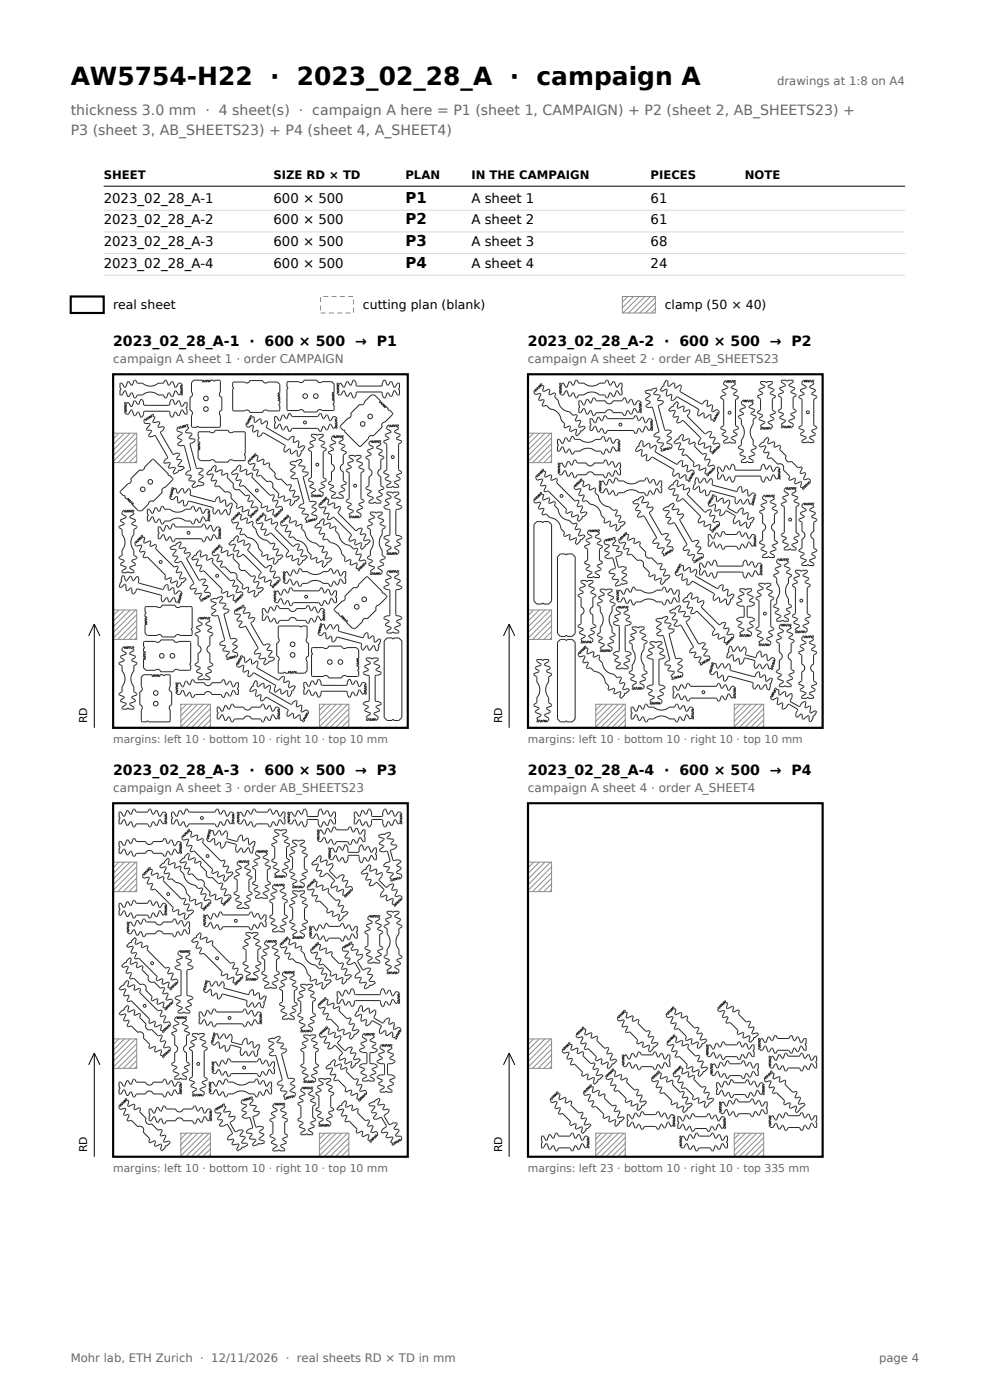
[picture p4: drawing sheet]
<svg xmlns="http://www.w3.org/2000/svg" width="210mm" height="297mm" viewBox="0 0 210 297" stroke-linecap="round" stroke-linejoin="round" font-family="sans-serif">
<defs><g id="words">
<text font-size="5.3" x="15" y="18">AW5754-H22 · 2023_02_28_A · campaign A</text>
<g font-size="3.2">
<text x="86" y="43">P1</text>
<text x="86" y="47.6">P2</text>
<text x="86" y="52.2">P3</text>
<text x="86" y="56.8">P4</text>
</g>
<g font-size="3" fill="#666">
<text x="15" y="24.5">thickness 3.0 mm · 4 sheet(s) · campaign A here = P1 (sheet 1, CAMPAIGN) + P2 (sheet 2, AB_SHEETS23) +</text>
<text x="15" y="28.7">P3 (sheet 3, AB_SHEETS23) + P4 (sheet 4, A_SHEET4)</text>
</g>
<g font-size="3">
<text x="24" y="73.4">2023_02_28_A-1 · 600 × 500 → P1</text>
<text x="112" y="73.4">2023_02_28_A-2 · 600 × 500 → P2</text>
<text x="24" y="164.4">2023_02_28_A-3 · 600 × 500 → P3</text>
<text x="112" y="164.4">2023_02_28_A-4 · 600 × 500 → P4</text>
</g>
<g font-size="2.8">
<text x="22" y="43">2023_02_28_A-1</text>
<text x="22" y="47.6">2023_02_28_A-2</text>
<text x="58" y="43">600 × 500</text>
<text x="58" y="47.6">600 × 500</text>
<text x="100" y="43">A sheet 1</text>
<text x="100" y="47.6">A sheet 2</text>
<text x="138" y="43">61</text>
<text x="138" y="47.6">61</text>
<text x="22" y="52.2">2023_02_28_A-3</text>
<text x="58" y="52.2">600 × 500</text>
<text x="100" y="52.2">A sheet 3</text>
<text x="138" y="52.2">68</text>
<text x="22" y="56.8">2023_02_28_A-4</text>
<text x="58" y="56.8">600 × 500</text>
<text x="100" y="56.8">A sheet 4</text>
<text x="138" y="56.8">24</text>
</g>
<g font-size="2.6">
<text x="24" y="65.5">real sheet</text>
<text x="77" y="65.5">cutting plan (blank)</text>
<text x="141" y="65.5">clamp (50 × 40)</text>
</g>
<g font-size="2.5" fill="#666">
<text x="164.8" y="18">drawings at 1:8 on A4</text>
<text x="24" y="77">campaign A sheet 1 · order CAMPAIGN</text>
<text x="112" y="77">campaign A sheet 2 · order AB_SHEETS23</text>
<text x="24" y="168">campaign A sheet 3 · order AB_SHEETS23</text>
<text x="112" y="168">campaign A sheet 4 · order A_SHEET4</text>
<text x="15" y="289">Mohr lab, ETH Zurich · 12/11/2026 · real sheets RD × TD in mm</text>
<text x="186.5" y="289">page 4</text>
</g>
<g font-size="2.5">
<text x="22" y="38">SHEET</text>
<text x="58" y="38">SIZE RD × TD</text>
<text x="86" y="38">PLAN</text>
<text x="100" y="38">IN THE CAMPAIGN</text>
<text x="138" y="38">PIECES</text>
<text x="158" y="38">NOTE</text>
</g>
<g font-size="2.3">
<text x="18.5" y="153.4" transform="rotate(-90 18.5 153.4)">RD</text>
<text x="106.5" y="153.4" transform="rotate(-90 106.5 153.4)">RD</text>
<text x="18.5" y="244.4" transform="rotate(-90 18.5 244.4)">RD</text>
<text x="106.5" y="244.4" transform="rotate(-90 106.5 244.4)">RD</text>
</g>
<g font-size="2.3" fill="#666">
<text x="24" y="157.7">margins: left 10 · bottom 10 · right 10 · top 10 mm</text>
<text x="112" y="157.7">margins: left 10 · bottom 10 · right 10 · top 10 mm</text>
<text x="24" y="248.7">margins: left 10 · bottom 10 · right 10 · top 10 mm</text>
<text x="112" y="248.7">margins: left 23 · bottom 10 · right 10 · top 335 mm</text>
</g>
</g></defs>
<g fill="none" stroke="#000" stroke-width=".21">
<path d="M22 39.5h170M20 132.4v22M20 132.4l-1.2 2.5M20 132.4l1.2 2.5M108 132.4v22M108 132.4l-1.2 2.5M108 132.4l1.2 2.5M20 223.4v22M20 223.4l-1.2 2.5M20 223.4l1.2 2.5M108 223.4v22M108 223.4l-1.2 2.5"/>
<path d="M108 223.4l1.2 2.5"/>
</g>
<path d="M22 44.6h170M22 49.2h170M22 53.8h170M22 58.4h170" fill="none" stroke="#d9d9d9" stroke-width=".21"/>
<path d="M15 62.9h7v3.5h-7zM24 79.4h62.5v75h-62.5zM112 79.4h62.5v75h-62.5zM24 170.4h62.5v75h-62.5zM112 170.4h62.5v75h-62.5z" fill="none" stroke="#000" stroke-width=".46"/>
<path d="M24 79.4h62.5v75h-62.5zM68 62.9h7v3.5h-7zM112 79.4h62.5v75h-62.5zM24 170.4h62.5v75h-62.5zM112 170.4h62.5v75h-62.5z" fill="none" stroke="#8c8c8c" stroke-width=".21" stroke-dasharray="1.1 .7" stroke-linecap="butt"/>
<g fill="none" stroke="#8c8c8c" stroke-width=".21">
<path d="M132 62.9h7v3.5h-7zM132 62.9h-.1M133.2 62.9l-1.3 1.3M134.4 62.9l-2.5 2.5M135.6 62.9l-3.5 3.5M136.8 62.9l-3.5 3.5M138 62.9l-3.5 3.5M139 63.1l-3.3 3.3M139 64.3l-2.1 2.1M139 65.5l-.9 .9M24 91.9h5v6.2h-5zM24 91.9v.1"/>
<path d="M25.2 91.9l-1.2 1.3M26.4 91.9l-2.4 2.5M27.6 91.9l-3.6 3.7M28.8 91.9l-4.8 4.8M29.1 92.9l-5.1 5M29.1 94.1l-4.1 4M29.1 95.2l-3 2.9M29.1 96.4l-1.8 1.7M29.1 97.6l-.6 .5M112 91.9h5v6.2h-5zM112 91.9l-.1 .1M113.2 91.9l-1.3 1.3"/>
<path d="M114.4 91.9l-2.5 2.5M115.6 91.9l-3.7 3.7M116.8 91.9l-4.9 4.9M117 92.9l-5.1 5.1M117 94.1l-4.1 4M117 95.3l-2.9 2.8M117 96.5l-1.6 1.6M117 97.7l-.4 .4M24 129.4h5v6.2h-5zM24 129.4v.1M25.2 129.4l-1.2 1.3M26.4 129.4l-2.4 2.5"/>
<path d="M27.6 129.4l-3.6 3.7M28.8 129.4l-4.8 4.8M29.1 130.3l-5.1 5.1M29.1 131.5l-4.1 4.1M29.1 132.7l-3 2.9M29.1 133.9l-1.8 1.7M29.1 135.1l-.6 .5M112 129.4h5v6.2h-5zM112 129.4l-.1 .1M113.2 129.4l-1.3 1.3M114.4 129.4l-2.5 2.5M115.6 129.4l-3.7 3.7"/>
<path d="M116.8 129.4l-4.9 4.9M117 130.4l-5.1 5.1M117 131.6l-4.1 4M117 132.8l-2.9 2.8M117 134l-1.6 1.6M117 135.2l-.4 .4M38.4 149.4h6.2v5h-6.2zM38.4 149.4l-.1 .1M39.6 149.4l-1.3 1.3M40.8 149.4l-2.5 2.5M42 149.4l-3.7 3.7M43.2 149.4l-4.9 4.9"/>
<path d="M44.4 149.4l-5 5M44.7 150.3l-4.1 4.1M44.7 151.5l-2.9 2.9M44.7 152.7l-1.7 1.7M44.7 153.9l-.5 .5M67.7 149.4h6.3v5h-6.3zM67.7 149.4v.1M68.9 149.4l-1.2 1.3M70.2 149.4l-2.5 2.5M71.4 149.4l-3.7 3.7M72.5 149.4l-4.8 4.9M73.7 149.4l-4.9 5"/>
<path d="M74 150.3l-4 4.1M74 151.5l-2.9 2.9M74 152.7l-1.7 1.7M74 153.9l-.4 .5M126.4 149.4h6.2v5h-6.2zM126.4 149.4l-.1 .1M127.6 149.4l-1.3 1.3M128.8 149.4l-2.5 2.5M130 149.4l-3.7 3.7M131.2 149.4l-4.9 4.9M132.4 149.4l-5 5M132.7 150.3l-4.1 4.1"/>
<path d="M132.7 151.5l-2.9 2.9M132.7 152.7l-1.7 1.7M132.7 153.9l-.5 .5M155.8 149.4h6.2v5h-6.2zM155.8 149.4h-.1M156.9 149.4l-1.2 1.2M158.1 149.4l-2.4 2.4M159.4 149.4l-3.7 3.6M160.6 149.4l-4.9 4.8M161.7 149.4l-5 5M162.1 150.3l-4.1 4.1M162.1 151.5l-2.9 2.9"/>
<path d="M162.1 152.7l-1.8 1.7M162.1 153.9l-.5 .5M24 182.9h5v6.3h-5zM24 182.9h.1M25.2 182.9l-1.2 1.2M26.4 182.9l-2.4 2.4M27.6 182.9l-3.6 3.7M28.8 182.9l-4.8 4.9M29.1 183.8l-5.1 5.2M29.1 185l-4.1 4.2M29.1 186.3l-3 2.9M29.1 187.5l-1.8 1.7"/>
<path d="M29.1 188.7l-.6 .5M112 182.9h5v6.3h-5zM112 182.9h-.1M113.2 182.9l-1.3 1.3M114.4 182.9l-2.5 2.5M115.6 182.9l-3.7 3.7M116.8 182.9l-4.9 4.9M117 183.9l-5.1 5.1M117 185.1l-4.1 4.1M117 186.3l-2.9 2.9M117 187.5l-1.6 1.7M117 188.7l-.4 .5"/>
<path d="M24 220.4h5v6.3h-5zM24 220.4h.1M25.2 220.4l-1.2 1.2M26.4 220.4l-2.4 2.4M27.6 220.4l-3.6 3.7M28.8 220.4l-4.8 4.9M29.1 221.3l-5.1 5.2M29.1 222.5l-4.1 4.2M29.1 223.7l-3 3M29.1 225l-1.8 1.7M29.1 226.2l-.6 .5M112 220.4h5v6.3h-5z"/>
<path d="M112 220.4h-.1M113.2 220.4l-1.3 1.3M114.4 220.4l-2.5 2.5M115.6 220.4l-3.7 3.7M116.8 220.4l-4.9 4.9M117 221.4l-5.1 5.1M117 222.6l-4.1 4.1M117 223.8l-2.9 2.9M117 225l-1.6 1.7M117 226.2l-.4 .5M38.4 240.4h6.2v5h-6.2zM38.4 240.4l-.1 .1"/>
<path d="M39.6 240.4l-1.3 1.3M40.8 240.4l-2.5 2.5M42 240.4l-3.7 3.7M43.2 240.4l-4.9 4.9M44.4 240.4l-5 5M44.7 241.3l-4.1 4.1M44.7 242.5l-2.9 2.9M44.7 243.7l-1.7 1.7M44.7 244.9l-.5 .5M67.7 240.4h6.3v5h-6.3zM67.7 240.4v.1M68.9 240.4l-1.2 1.3"/>
<path d="M70.2 240.4l-2.5 2.5M71.4 240.4l-3.7 3.7M72.5 240.4l-4.8 4.9M73.7 240.4l-4.9 5M74 241.3l-4 4.1M74 242.5l-2.9 2.9M74 243.7l-1.7 1.7M74 244.9l-.4 .5M126.4 240.4h6.2v5h-6.2zM126.4 240.4l-.1 .1M127.6 240.4l-1.3 1.3M128.8 240.4l-2.5 2.5"/>
<path d="M130 240.4l-3.7 3.7M131.2 240.4l-4.9 4.9M132.4 240.4l-5 5M132.7 241.3l-4.1 4.1M132.7 242.5l-2.9 2.9M132.7 243.7l-1.7 1.7M132.7 244.9l-.5 .5M155.8 240.4h6.2v5h-6.2zM155.8 240.4l-.1 .1M156.9 240.4l-1.2 1.2M158.1 240.4l-2.4 2.5M159.4 240.4l-3.7 3.7"/>
<path d="M160.6 240.4l-4.9 4.8M161.7 240.4l-5 5M162.1 241.3l-4.1 4.1M162.1 242.5l-2.9 2.9M162.1 243.7l-1.8 1.7M162.1 244.9l-.5 .5"/>
</g>
<g fill="none" stroke="#262626" stroke-width=".21">
<path d="M25.5 81.3h.4l.5 .9h.2l.5-1.2h.3l.5 .7h.2l.4-1h.3l.4 .6h1a2.5 2.5 0 0 0 3.3 0h1.1l.4-.6h.3l.4 1h.2l.5-.7h.3l.5 1.2h.2l.5-.9h.4l.4 .4-.4 .1v.2h.4v.2h-.4v.2h.4v.3h-.4v.1h.4v.2h-.4v.2h.4v.1h-.4v.1h.4v.4h-.2a.19 .19 0 0 0-.2-.2 .19 .19 0 0 0-.2 .2h-.2l-.6-.9h-.2l-.4 1.2h-.3l-.5-.7h-.2l-.4 1h-.3l-.4-.6h-1.1a2.5 2.5 0 0 0-3.3 0h-1l-.4 .6h-.3l-.4-1h-.2l-.5 .7h-.3l-.5-1.2h-.2l-.5 .9h-.4v-1.1a.19 .19 0 0 0 .1-.2 .19 .19 0 0 0-.1-.1zM26.5 85.4h.2a.19 .19 0 0 0 .2 .2 .19 .19 0 0 0 .1-.2h.3l.4 .8h.3l.4-1.1h.4l.4 .7h.2l.4-1 .3-.1 .4 .6v.5l.2 .2h5.1l.2-.2v-.5l.3-.5 .3-.1 .5 1.1h.2l.4-.7h.3l.5 1.1h.2l.5-.8h.4l.1 1a.19 .19 0 0 0-.2 .2 .19 .19 0 0 0 .2 .2l-.1 1.1-.4-.1-.5-.8h-.2l-.5 1.2h-.3l-.4-.8h-.2l-.5 1.1h-.3l-.3-.6v-.5l-.2-.2h-5.1l-.2 .2v.5l-.4 .6h-.2l-.5-1.1h-.2l-.5 .8h-.3l-.4-1.2h-.3l-.5 .9-.4-.1-.4-.4h.4v-.2h-.4v-.1h.4v-.2h-.4v-.3h.4v-.1h-.4v-.3h.4v-.1h-.4v-.1h.4v-.3h-.4zM30.7 88.9l.2 .3 .3-.1-.2-.4h.1l.2 .3 .2-.1-.2-.3 .2-.2 .2 .4 .1-.1-.2-.3 .1-.1 .2 .3h.1l-.2-.4h.1l.2 .3 .1-.1-.2-.3 .5-.2 .1 .2a.19 .19 0 0 0-.1 .2 .19 .19 0 0 0 .3 .1l.1 .2-.5 .8 .1 .2 1.2-.1 .2 .2-.4 .8 .1 .2 1.1-.2 .2 .2-.4 .6-.4 .3v.3l2.5 4.4 .3 .1 .4-.3h.6l.2 .3-.7 .9 .2 .2h.8l.1 .3-.7 1 .1 .2h1l.2 .3-.9 .6a.19 .19 0 0 0-.3-.1 .19 .19 0 0 0 0 .3l-1 .4-.2-.3 .5-.9-.1-.2-1.2 .2-.2-.2 .4-.8-.1-.2-1.1 .2-.1-.3 .3-.5 .4-.3v-.3l-2.5-4.4-.3-.1-.4 .2h-.7l-.1-.3 .7-.8-.2-.2h-.8l-.1-.3 .7-1-.1-.2h-1l-.2-.4zM37.8 90.6h.1l.1 .3h.2l-.1-.4 .3-.1 .1 .4 .2-.1-.1-.3 .1-.1 .1 .4h.2l-.1-.4h.1l.1 .3h.1l-.1-.4h.1l.1 .4 .1-.1-.1-.3 .5-.1 .1 .2a.19 .19 0 0 0-.1 .2 .19 .19 0 0 0 .2 .1v.2l-.7 .7 .1 .3 1.2 .1 .1 .3-.6 .6 .1 .2 1.1 .2 .1 .2-.5 .5-.5 .2-.1 .2 1.3 4.9 .3 .2 .5-.1 .6 .2 .1 .2-.9 .7v.3l.8 .2 .1 .3-1 .7 .1 .3 .9 .2 .1 .4-1 .3a.19 .19 0 0 0-.2-.1 .19 .19 0 0 0-.1 .2l-1.1 .2-.1-.3 .7-.7v-.3l-1.3-.1-.1-.3 .6-.6v-.2l-1.2-.2v-.3l.4-.4 .5-.2 .1-.2-1.3-5-.2-.1-.5 .1-.6-.2-.1-.3 .9-.6-.1-.3-.8-.2-.1-.3 1.1-.7-.1-.3-1-.2-.1-.4zM40.6 81.2l.5-.5h1.8v.3h.3v-.3h.1v.3h.3v-.3h.2v.3h.1v-.3h.3v.3h.1v-.3h.1v.3h.2v-.3h.6a.19 .19 0 0 0 .2 .1 .19 .19 0 0 0 .2-.1h.9l.2 .2v2.3l-.2 .5 .2 .4 .4 .2v2.7l-.4 .2-.2 .4 .2 .5v2.4l-.2 .2h-4.4a.19 .19 0 0 0-.2-.2 .19 .19 0 0 0-.2 .2h-.9l-.2-.3v-2.3l.2-.5-.1-.4-.4-.2v-2.7l.4-.2 .1-.4-.2-.5zM42.1 91.7l2.4-.1 .6 .2 .4-.2 .2-.3h2.7l.2 .4 .4 .1 .5-.2h2.4l.1 .3v4.3a.19 .19 0 0 0-.2 .2 .19 .19 0 0 0 .2 .2v.9l-.2 .2h-2.3l-.5-.2-.4 .2-.2 .3h-2.7l-.3-.3-.3-.2-.6 .2h-2l-.5-.5v-1.8h.4v-.1h-.4v-.1h.4v-.3h-.4v-.1h.4v-.1h-.4v-.3h.4v-.1h-.4v-.3h.4v-.2h-.4v-.7a.19 .19 0 0 0 .2-.2 .19 .19 0 0 0-.2-.2zM44.8 99.4l.8-.7 .3 .3-.3 1 .2 .1 1.2-.5 .2 .2-.2 .9 .1 .1 1.1-.4 .2 .2-.2 .7 1.4 1.4a.83 .83 0 0 0 .1 1 .83 .83 0 0 0 1 .1l1.4 1.4 .7-.2 .2 .2-.5 1.1 .2 .1 .8-.2 .2 .2-.5 1.2 .2 .1 1-.2 .3 .3v.5l-.4-.2-.1 .1 .3 .3-.2 .2-.2-.3-.2 .2 .2 .2-.1 .2-.3-.2h-.1l.3 .3-.1 .1-.3-.3-.1 .1 .3 .3-.1 .1-.2-.3-.2 .2 .2 .3-.2 .2-.2-.1a.19 .19 0 0 0 0-.3 .19 .19 0 0 0-.3 0l-.1-.2 .3-.9-.2-.2-1.2 .5-.2-.2 .2-.8-.1-.2-1.1 .5-.2-.3 .2-.7-1.4-1.3a.83 .83 0 0 0-.1-1 .83 .83 0 0 0-1-.2l-1.4-1.3-.7 .1-.2-.2 .5-1-.2-.2-.8 .2-.2-.2 .4-1.1-.1-.2-1 .3-.2-.3 .7-.8h.2zM49.4 81.1l2.5-.1 .5 .2 .4-.1 .2-.4h2.7l.2 .4 .4 .2 .5-.3h2.1l.5 .5v1.9h-.4v.2h.4v.1h-.4v.3h.4v.1h-.4v.1h.4v.3h-.4v.1h.4v.3h-.4v.1h.4v.7a.19 .19 0 0 0-.2 .2 .19 .19 0 0 0 .2 .1l-.1 1-.2 .2h-2.3l-.5-.2-.4 .1-.2 .4h-2.7l-.2-.4-.4-.1-.5 .2h-2.4l-.1-.3v-4.4a.19 .19 0 0 0 .1-.1 .19 .19 0 0 0-.1-.2zM49.8 99.6h.3v-.2l.8-.7 .2 .2-.2 1 .1 .1 1.2-.4 .2 .2-.2 .8 .1 .2 1.1-.5 .2 .2-.1 .8 3.8 3.8 .7-.2 .2 .2-.4 1.1 .1 .1 .9-.2 .2 .2-.5 1.2 .1 .2 1-.3 .3 .3v.6l-.3-.2-.2 .1 .3 .3-.2 .2-.3-.3-.2 .2 .3 .3-.2 .1-.2-.2-.1 .1 .2 .2-.1 .1-.2-.2h-.1l.3 .3-.1 .1-.3-.3-.1 .1 .3 .3-.3 .2-.2-.1a.19 .19 0 0 0 0-.3 .19 .19 0 0 0-.2 0l-.2-.1 .3-1-.1-.2-1.2 .5-.2-.2 .2-.8-.2-.2-1 .5-.2-.2 .1-.8-3.8-3.8-.7 .2-.2-.2 .4-1.1-.2-.1-.8 .2-.2-.2 .5-1.2-.2-.2-.9 .3-.3-.3zM52.7 97.7l.3 .2 .2-.2-.3-.3 .2-.1 .3 .2 .2-.2-.3-.2 .2-.2 .2 .3 .1-.1-.2-.3v-.1l.3 .3 .1-.1-.3-.3h.1l.3 .2 .1-.1-.3-.2 .3-.3 .1 .2a.19 .19 0 0 0 0 .2 .19 .19 0 0 0 .3 0l.1 .2-.2 1 .2 .1 1.1-.5 .2 .2-.2 .8 .2 .2 1-.4 .2 .2-.1 .7 1.3 1.3a.83 .83 0 0 0 .1 1.1 .83 .83 0 0 0 1.1 .1l1.3 1.3 .7-.1 .2 .2-.4 1 .2 .2 .8-.2 .2 .2-.5 1.1 .2 .2 .9-.2 .3 .2-.7 .8a.19 .19 0 0 0-.3 0 .19 .19 0 0 0 0 .3l-.7 .7-.3-.3 .2-.9-.1-.2-1.2 .5-.2-.2 .2-.8-.2-.2-1 .4-.2-.2 .1-.7-1.3-1.4a.83 .83 0 0 0-.1-1 .83 .83 0 0 0-1-.1l-1.4-1.3-.7 .1-.2-.2 .4-1-.2-.2-.8 .2-.2-.2 .5-1.2-.2-.1-.9 .2-.3-.3zM53.2 88.1l.2 .1a.19 .19 0 0 0 .1 .3 .19 .19 0 0 0 .2-.1l.2 .1v1l.2 .1 1-.8 .3 .2v.8l.2 .2 .8-.7 .3 .1v.7l-.2 .4 .1 .3 4.4 2.5h.3l.3-.5 .5-.3 .3 .2-.2 1.1 .2 .1 .8-.4 .2 .1-.2 1.3 .2 .1 .9-.5 .3 .2-.4 .9a.19 .19 0 0 0-.3 .1 .19 .19 0 0 0 .1 .3l-.6 .9-.3-.3v-.9l-.2-.2-1 .8-.3-.1v-.9l-.2-.1-.9 .7-.3-.2v-.6l.3-.4-.1-.3-4.4-2.5h-.3l-.3 .4-.5 .3-.3-.1 .2-1.1-.2-.1-.8 .4-.2-.2 .1-1.2-.2-.1-.8 .5-.4-.3-.1-.6 .3 .2 .2-.2-.4-.2 .1-.1 .3 .2 .2-.2-.4-.2 .1-.1 .3 .2 .1-.1-.3-.2 .1-.2 .3 .1 .1-.1-.4-.1 .1-.2 .3 .2 .1-.1-.3-.2zM58.3 88.4h.4l.5 .8h.2l.5-1.1h.3l.4 .7h.3l.4-1h.3l.4 .6h5.4l.4-.6h.3l.4 1h.3l.4-.7h.3l.4 1.1h.3l.5-.8h.4l.4 .4-.4 .1v.2h.4v.1h-.4v.3h.4v.2h-.4v.2h.4v.2h-.4v.1h.4v.2h-.4v.1h.4v.3l-.2 .1a.19 .19 0 0 0-.2-.2 .19 .19 0 0 0-.2 .2h-.2l-.5-.9h-.2l-.5 1.2h-.3l-.4-.7-.3-.1-.4 1.1h-.3l-.4-.6h-5.4l-.4 .6h-.3l-.4-1.1-.3 .1-.4 .7h-.3l-.5-1.2h-.2l-.5 .9h-.4v-1.1a.19 .19 0 0 0 .1-.2 .19 .19 0 0 0-.1-.2z"/>
<path d="M60.9 81h2.5l.6 .2 .3-.2 .2-.3h2.7l.3 .3 .3 .2 .5-.2h2.1l.5 .5v1.8h-.4v.2h.4v.2h-.4v.2h.4v.1h-.4v.2h.4v.2h-.4v.1h.4v.3h-.4v.1h.4v.7a.19 .19 0 0 0-.2 .2 .19 .19 0 0 0 .2 .2v.9l-.3 .2h-2.3l-.5-.2-.3 .1-.3 .4h-2.7l-.2-.4-.4-.1-.5 .2h-2.4l-.1-.3v-4.3a.19 .19 0 0 0 .2-.2 .19 .19 0 0 0-.2-.2zM61.6 98.1l.9-.3 .3 .1 .1-.2 1-.2 .1 .3-.7 .8 .1 .2 1.2 .1 .1 .3-.6 .6 .1 .2 1.1 .2 .1 .2-.5 .5-.5 .2-.1 .2 1.3 4.9 .3 .2 .5-.1 .6 .2 .1 .2-.9 .8v.2l.8 .2 .1 .3-1 .7 .1 .3 .9 .2 .1 .5-.2 .4-.2-.3h-.1l.1 .4h-.3l-.1-.3h-.2l.1 .4h-.1l-.1-.3h-.2l.1 .4h-.1l-.1-.4-.1 .1 .1 .3-.1 .1-.1-.4-.3 .1 .1 .3-.4 .1-.1-.2a.19 .19 0 0 0 .1-.2 .19 .19 0 0 0-.2-.1l-.1-.2 .7-.8v-.2l-1.3-.1v-.3l.5-.6v-.2l-1.1-.2-.1-.3 .4-.4 .5-.2 .1-.2-1.3-4.9-.2-.2-.5 .1-.6-.2-.1-.3 .9-.6-.1-.3-.7-.2-.2-.3 1.1-.7-.1-.2-1-.3zM61.7 100h.1M66.1 92.2l1-.1a.19 .19 0 0 0 .2 .2 .19 .19 0 0 0 .2-.2l1.1 .1-.1 .4-.8 .5v.2l1.2 .5v.3l-.8 .4v.2l1.1 .5v.3l-.6 .4v5.3l.6 .5v.2l-1.1 .5v.2l.8 .5v.3l-1.2 .4v.3l.8 .5v.4l-.3 .4-.1-.4h-.2v.4h-.1v-.4h-.2v.4h-.2v-.4h-.1v.4h-.2v-.4h-.2v.4h-.2v-.4h-.3v.4h-.3v-.3a.19 .19 0 0 0 .1-.1 .19 .19 0 0 0-.1-.2v-.2l.8-.6v-.2l-1.2-.5 .1-.2 .7-.5v-.2l-1.1-.5 .1-.2 .6-.5v-5.3l-.6-.4-.1-.3 1.1-.5v-.2l-.7-.4v-.3l1.1-.5v-.2l-.8-.5zM70.3 92.8l.4-.4 .1 .4h.1v-.4h.2v.4h.2v-.4h.1v.4h.2v-.4h.2v.4h.1v-.4h.3v.4h.2v-.4l.4 .1v.2a.19 .19 0 0 0-.2 .2 .19 .19 0 0 0 .2 .2v.2l-.9 .5 .1 .2 1.1 .5v.3l-.7 .4v.2l1 .5v.3l-.6 .3v1.9a.83 .83 0 0 0-.6 .9 .83 .83 0 0 0 .6 .8v1.9l.6 .4v.3l-1 .4v.2l.7 .5v.3l-1.2 .4 .1 .2 .8 .5v.4l-1 .1a.19 .19 0 0 0-.2-.2 .19 .19 0 0 0-.2 .2l-1.1-.1v-.4l.9-.5v-.2l-1.2-.4v-.4l.7-.4v-.2l-1-.4v-.3l.6-.4v-1.9a.83 .83 0 0 0 .6-.8 .83 .83 0 0 0-.6-.9v-1.9l-.6-.3v-.3l1-.5v-.2l-.7-.4v-.3l1.2-.5v-.2l-.9-.5zM71.5 81.3h.2a.19 .19 0 0 0 .2 .2 .19 .19 0 0 0 .2-.2h.2l.5 .8 .2 .1 .5-1.2h.3l.4 .7h.3l.4-1h.3l.3 .5v.5l.2 .2h5.1l.3-.2v-.5l.3-.5h.3l.4 1h.3l.4-.7h.3l.5 1.2 .2-.1 .5-.8h.4v1a.19 .19 0 0 0-.1 .2 .19 .19 0 0 0 .1 .2v1.1h-.4l-.5-.9h-.2l-.5 1.2h-.3l-.4-.7-.3-.1-.4 1.1h-.3l-.3-.6v-.5l-.2-.1h-5.1l-.2 .1-.1 .5-.3 .6h-.3l-.4-1.1-.3 .1-.4 .7h-.3l-.5-1.2h-.2l-.5 .9h-.4l-.4-.5h.4v-.3h-.4v-.1h.4v-.2h-.4v-.3h.4v-.1h-.4v-.3h.4v-.1h-.4v-.1h.4v-.1h-.4zM74.1 96.6h1a.19 .19 0 0 0 .2 .2 .19 .19 0 0 0 .2-.2l1.1 .1v.4l-.9 .4v.3l1.2 .4v.4l-.7 .4-.1 .2 1.1 .4v.3l-.6 .5v5.3l.6 .4v.3l-1.1 .5 .1 .2 .7 .4v.3l-1.2 .5v.2l.9 .5v.5l-.4 .3-.1-.3h-.3v.3h-.1v-.3h-.1v.3h-.2v-.3h-.1v.3h-.2v-.3h-.2v.3h-.2v-.3h-.3v.3h-.3v-.2a.19 .19 0 0 0 .2-.2 .19 .19 0 0 0-.2-.2v-.2l.8-.5v-.2l-1.1-.5v-.3l.7-.4v-.2l-1.1-.5 .1-.3 .6-.4v-5.3l-.6-.5-.1-.3 1.1-.4v-.2l-.7-.5v-.3l1.1-.4v-.3l-.8-.5zM74.4 87.7l1.9-1.9 .4 .1 .4-.2 .2-.5 1.4-1.4h.8l1.2 1.3-.2 .2 .1 .2 .3-.2 .2 .1-.3 .3 .2 .2 .3-.3 .1 .2-.2 .2 .1 .1 .2-.2 .1 .1-.2 .2v.1l.3-.3 .1 .1-.3 .3 .1 .1 .3-.3 .5 .5v.3h.2l.7 .8-1.7 1.8-.5 .2-.1 .4 .1 .4-2 1.9-.4-.1-.3 .1-.3 .6-1.6 1.6h-.3l-3.1-3.1a.19 .19 0 0 0 0-.3 .19 .19 0 0 0-.3 0l-.6-.6-.1-.3 1.7-1.7 .5-.2 .2-.4zM78.3 93.9l.4-.4 .1 .4h.2v-.4h.2v.4h.2v-.4h.1v.4h.2v-.4h.2v.4h.1v-.4h.3v.4h.1v-.4h.3l.1 .2a.19 .19 0 0 0-.2 .2 .19 .19 0 0 0 .2 .2v.2l-.9 .6v.2l1.2 .4v.3l-.7 .4v.3l1 .4v.3l-.6 .4v1.9a.83 .83 0 0 0-.6 .8 .83 .83 0 0 0 .6 .8v1.9l.6 .4v.3l-1.1 .4 .1 .3 .7 .4v.3l-1.2 .5v.2l.9 .5v.4h-1.1a.19 .19 0 0 0-.2-.2 .19 .19 0 0 0-.2 .2h-1v-.4l.8-.5v-.2l-1.1-.5v-.3l.7-.4v-.3l-1-.4v-.3l.6-.4v-1.9a.83 .83 0 0 0 .6-.8 .83 .83 0 0 0-.6-.8v-1.9l-.6-.4v-.3l1-.4v-.3l-.7-.4v-.3l1.2-.5-.1-.2-.8-.5zM82.4 90.2h.1v.3h.3v-.3h.1v.3h.3v-.3h.1v.3h.1v-.3h.3v.3h.1v-.3h.2v.3h.2v-.3h.3v.2a.19 .19 0 0 0-.1 .2 .19 .19 0 0 0 .1 .2v.2l-.8 .5v.2l1.1 .5v.3l-.7 .4v.2l1.1 .5v.3l-.7 .4v5.3l.7 .5v.2l-1.1 .5v.2l.7 .4v.4l-1.1 .4v.3l.8 .4v.4l-1 .1a.19 .19 0 0 0-.2-.2 .19 .19 0 0 0-.2 .2l-1-.1v-.4l.8-.4v-.3l-1.2-.4v-.3l.8-.5v-.2l-1.1-.5v-.2l.6-.5v-5.3l-.6-.4v-.3l1.1-.5v-.2l-.8-.4v-.3l1.2-.5v-.2l-.9-.6 .1-.4zM113.6 82.5l.3 .3 .2-.2-.3-.3 .2-.1 .3 .2 .1-.2-.2-.2 .1-.1 .2 .3 .1-.1-.2-.3v-.1l.3 .3 .1-.1-.3-.3 .3-.2 .2 .1a.19 .19 0 0 0 0 .3 .19 .19 0 0 0 .2 0l.2 .2-.3 .9 .2 .2 1.1-.5 .2 .2-.1 .8 .1 .2 1-.5 .2 .2-.1 .8 .7 .7a2.5 2.5 0 0 0 2.4 2.3l.7 .8 .7-.2 .3 .2-.5 1.1 .1 .1 .9-.2 .2 .2-.5 1.2 .2 .2 .9-.3 .3 .3-.7 .8a.19 .19 0 0 0-.3 0 .19 .19 0 0 0 0 .2l-.7 .7-.3-.2 .2-1-.1-.1-1.2 .4-.2-.2 .2-.8-.2-.2-1 .5-.2-.2 .2-.7-.8-.8a2.5 2.5 0 0 0-2.3-2.3l-.8-.8-.7 .2-.2-.2 .4-1.1-.1-.1-.8 .2-.2-.2 .4-1.2-.1-.2-1 .3-.3-.3v-.6l.3 .2h.1l-.2-.3zM118.3 93.2h.4l.5 .9h.2l.5-1.2h.3l.5 .7h.2l.4-1h.3l.4 .6h1a2.5 2.5 0 0 0 3.3 0h1.1l.4-.6h.3l.4 1h.2l.5-.7h.3l.5 1.2h.2l.5-.9h.4l.4 .4-.4 .1v.3h.4v.1h-.4v.1h.4v.3h-.4v.1h.4v.2h-.4v.3h.4v.1h-.4v.1h.4v.4h-.2a.19 .19 0 0 0-.2-.2 .19 .19 0 0 0-.2 .2h-.2l-.6-.9-.2 .1-.4 1.1h-.3l-.5-.7h-.2l-.4 1h-.3l-.4-.6h-1.1a2.5 2.5 0 0 0-3.3 0h-1l-.4 .6h-.3l-.4-1h-.2l-.5 .7h-.3l-.5-1.2-.2 .1-.5 .8h-.4v-1.1a.19 .19 0 0 0 .1-.1 .19 .19 0 0 0-.1-.2z"/>
<path d="M118.4 98.2h.2a.19 .19 0 0 0 .2 .2 .19 .19 0 0 0 .2-.2h.2l.5 .9h.3l.4-1.2h.3l.4 .7h.3l.4-1h.3l.4 .6h1.9a.83 .83 0 0 0 .8 .6 .83 .83 0 0 0 .8-.6h1.9l.4-.6h.3l.4 1.1 .3-.1 .4-.7h.3l.5 1.2h.2l.5-.9h.4v1.1a.19 .19 0 0 0-.2 .2 .19 .19 0 0 0 .2 .2v1h-.4l-.5-.8-.2-.1-.5 1.2h-.3l-.4-.7h-.3l-.4 1h-.3l-.4-.6h-1.9a.83 .83 0 0 0-.8-.6 .83 .83 0 0 0-.8 .6h-1.9l-.4 .6h-.3l-.4-1h-.3l-.4 .7h-.3l-.5-1.2-.2 .1-.5 .8h-.4l-.4-.4v-.1h.4v-.1h-.4v-.1h.4v-.2h-.4v-.2h.4v-.3h-.4v-.2h.4v-.1h-.4v-.2h.4v-.2h-.4zM118.7 81.3h.2a.19 .19 0 0 0 .2 .2 .19 .19 0 0 0 .2-.2h.2l.6 .9 .2-.1 .4-1.1h.3l.5 .7h.2l.4-1h.3l.4 .6h1.1a2.5 2.5 0 0 0 3.3 0h1l.4-.6h.3l.4 1h.2l.5-.7h.3l.5 1.2 .2-.1 .5-.8h.4v1a.19 .19 0 0 0-.1 .2 .19 .19 0 0 0 .1 .2v1.1h-.4l-.5-.9h-.2l-.5 1.2h-.3l-.5-.8-.2 .1-.4 1h-.3l-.4-.6h-1a2.5 2.5 0 0 0-3.3 0h-1.1l-.4 .6h-.3l-.4-1-.2-.1-.5 .8h-.3l-.5-1.2h-.2l-.5 .9h-.4l-.4-.4v-.1h.4v-.1h-.4v-.2h.4v-.1h-.4v-.2h.4v-.3h-.4v-.2h.4v-.2h-.4v-.1h.4v-.2h-.4zM122.8 85.1l.4-.1 .5 .9h.2l.5-1.2h.3l.5 .8h.2l.4-1.1h.3l.4 .6h1.9a.83 .83 0 0 0 .8 .7 .83 .83 0 0 0 .8-.7h1.9l.4-.6h.3l.5 1.1h.2l.4-.8h.3l.5 1.2h.2l.5-.9h.4l.4 .4-.3 .1v.3h.3v.1h-.3v.1h.3v.3h-.3v.2h.3v.3h-.3v.1h.3v.1h-.3v.2h.3v.3h-.2a.19 .19 0 0 0-.2-.1 .19 .19 0 0 0-.2 .1h-.2l-.5-.8h-.2l-.5 1.1h-.3l-.4-.7h-.3l-.4 1.1-.3-.1-.4-.6h-1.9a.83 .83 0 0 0-.8-.6 .83 .83 0 0 0-.8 .6h-1.9l-.4 .6-.3 .1-.4-1.1h-.2l-.5 .7h-.3l-.4-1.1h-.3l-.5 .8h-.4v-1a.19 .19 0 0 0 .2-.2 .19 .19 0 0 0-.2-.2zM125.2 88.8h.4l.5 .9h.2l.5-1.2h.3l.4 .7 .3 .1 .4-1.1h.3l.4 .6h5.4l.4-.6h.3l.4 1.1 .3-.1 .4-.7h.3l.5 1.2h.2l.5-.9h.4l.4 .5h-.4v.1h.4v.2h-.4v.2h.4v.3h-.4v.2h.4v.3h-.4v.1h.4v.1h-.4v.1h.4v.4h-.2a.19 .19 0 0 0-.2-.2 .19 .19 0 0 0-.2 .2h-.2l-.5-.8-.2-.1-.5 1.2h-.3l-.4-.7h-.3l-.4 1h-.3l-.4-.6h-5.4l-.4 .6h-.3l-.4-1h-.3l-.4 .7h-.3l-.5-1.2-.2 .1-.5 .8h-.4v-1a.19 .19 0 0 0 .2-.2 .19 .19 0 0 0-.2-.2zM136 93.5l.4 .2v.9l.2 .2 1-.8 .2 .2v.8l.2 .1 .9-.7 .3 .1v.7l-.2 .5 .1 .2 4.4 2.6 .2-.1 .3-.4 .6-.3 .2 .1-.1 1.1 .2 .1 .7-.4 .3 .2-.2 1.2 .2 .1 .9-.4 .4 .2 .1 .5-.4-.1-.1 .1 .4 .2-.1 .1-.3-.2-.1 .1 .3 .2v.1l-.4-.2-.1 .2 .3 .2-.1 .3-.3-.2-.1 .1 .4 .2-.1 .1-.3-.2-.2 .2 .4 .2-.3 .4-.2-.1a.19 .19 0 0 0 0-.3 .19 .19 0 0 0-.3 .1l-.2-.1v-1l-.2-.1-1 .8-.2-.2v-.8l-.2-.1-.9 .6-.3-.1v-.6l.2-.5v-.2l-4.5-2.6h-.2l-.3 .5-.5 .3-.3-.1 .1-1.2-.2-.1-.7 .4-.3-.1 .2-1.3-.2-.1-.8 .5-.4-.2 .5-.9a.19 .19 0 0 0 .2-.1 .19 .19 0 0 0 0-.2zM136.9 82.9l1-.2 .2 .1 .1-.2 1.1-.3 .1 .4-.7 .7v.3l1.3 .1v.3l-.5 .6v.2l1.1 .2 .1 .2-.4 .5-.5 .2-.1 .2 1.3 4.9 .2 .2 .5-.1 .6 .2 .1 .2-.9 .7 .1 .3 .8 .2 .1 .3-1.1 .7 .1 .2 1 .3 .1 .5-.3 .4-.2-.3h-.2l.1 .4-.3 .1-.1-.4h-.1l.1 .4h-.1l-.1-.3h-.3l.1 .4h-.1l-.1-.3h-.1l.1 .3-.1 .1-.1-.4h-.1v.4l-.4 .1-.1-.2a.19 .19 0 0 0 .1-.2 .19 .19 0 0 0-.2-.1v-.3l.7-.7-.1-.2-1.3-.1v-.3l.6-.6-.1-.3-1.1-.1-.1-.3 .5-.4 .5-.2 .1-.3-1.4-4.9-.2-.1-.5 .1-.6-.2-.1-.3 .9-.7v-.2l-.9-.2v-.3l1-.7-.1-.3-.9-.2zM138.4 89.2h.1M141.3 80.7l.4 .2v1l.2 .1 1-.8 .2 .2v.8l.2 .1 .9-.7 .3 .2v.6l-.3 .5 .1 .2 4.4 2.6 .3-.1 .3-.4 .5-.3 .3 .1-.1 1.2 .2 .1 .7-.4 .3 .1-.2 1.3 .2 .1 .9-.5 .3 .2 .2 .5-.4-.1-.1 .2 .3 .2-.1 .1-.3-.2-.1 .2 .4 .1-.1 .1-.3-.1-.2 .2 .4 .2-.2 .2-.3-.2v.1l.3 .2-.1 .1-.3-.2-.1 .1 .4 .2-.3 .4-.2-.1a.19 .19 0 0 0-.1-.2 .19 .19 0 0 0-.2 0l-.2-.1v-1l-.2-.1-1 .8-.2-.2-.1-.8-.1-.1-.9 .7-.3-.1v-.7l.2-.5-.1-.2-4.4-2.6-.3 .1-.2 .4-.6 .3-.2-.1 .1-1.2-.2-.1-.7 .5-.3-.2 .2-1.3-.2-.1-.9 .5-.3-.2 .5-.9a.19 .19 0 0 0 .2-.1 .19 .19 0 0 0 0-.2zM144.7 92.1l.3 .3-.2 1 .1 .1 1.2-.5 .2 .2-.2 .9 .1 .1 1.1-.4 .2 .2-.2 .7 1.6 1.6 .8-.1 .2 .2-.5 1 .2 .2 .8-.2 .2 .2-.5 1.1 .2 .2 1-.2 .3 .3v.5l-.4-.2-.1 .2 .2 .3-.1 .1-.3-.2-.1 .1 .3 .2-.2 .2-.3-.3-.1 .1 .3 .3-.1 .1-.3-.3v.1l.2 .3-.1 .1-.2-.3-.2 .2 .3 .2-.3 .3-.2-.2a.19 .19 0 0 0 0-.2 .19 .19 0 0 0-.2 0l-.2-.2 .3-.9-.2-.2-1.1 .5-.3-.2 .3-.8-.2-.2-1.1 .4-.2-.2 .2-.7-1.6-1.6-.7 .1-.2-.2 .4-1-.2-.2-.8 .2-.2-.2 .5-1.2-.2-.1-.9 .3-.3-.3 .7-.8h.3v-.3zM152.2 99.1h.5l.5 .9h.2l.5-1.2h.3l.4 .7 .2 .1 .4-1.1h.3l.4 .6v.5l.2 .1h5.1l.2-.1v-.5l.4-.6h.3l.4 1.1 .2-.1 .5-.7h.3l.4 1.2h.3l.5-.9h.4l.4 .4-.4 .1v.3h.4v.1h-.4v.1h.4v.3h-.4v.2h.4v.3h-.4v.1h.4v.1h-.4v.1h.4v.4h-.3a.19 .19 0 0 0-.2-.2 .19 .19 0 0 0-.1 .2h-.3l-.4-.8-.3-.1-.4 1.2h-.4l-.4-.7h-.2l-.4 1h-.3l-.4-.5v-.5l-.2-.2h-5.1l-.2 .2v.5l-.3 .5h-.3l-.5-1h-.2l-.4 .7h-.3l-.5-1.2-.2 .1-.5 .8h-.4l-.1-1a.19 .19 0 0 0 .2-.2 .19 .19 0 0 0-.2-.2zM152.7 94.3l-.4-.3-.9 .2-.2-.2 .5-1.1-.2-.2-.8 .2-.2-.2 .5-1-.3-.2-.6 .2-.3 .3h-.3l-3.6-3.6-.1-.3 .4-.4 .1-.6-.2-.2-1 .4-.2-.1 .3-.9-.3-.2-1.1 .5-.2-.1 .3-1-.4-.3-.7 .7v.3h-.2l-.8 .8 .3 .3 1-.3 .1 .2-.5 1.1 .3 .2 .8-.2 .2 .2-.5 1 .2 .2 .6-.1 .4-.4 .3 .1 3.6 3.6v.2l-.3 .4-.2 .7 .3 .2 1-.5 .1 .2-.2 .8 .2 .2 1.2-.5 .1 .2-.2 .9 .1 .2a.19 .19 0 0 1 .3 0 .19 .19 0 0 1 0 .3l.2 .1 .2-.2-.2-.3 .1-.1 .2 .3 .1-.1-.3-.3 .1-.1 .3 .3 .1-.1-.3-.3 .2-.1 .3 .2 .1-.2-.2-.2 .2-.2 .2 .3 .2-.2-.3-.3 .1-.1 .4 .2M152.7 94.3h.1"/>
<path d="M152.7 94.8h.1M152.7 94.3v.5M153.5 81.1l.4-.4 .1 .4h.3v-.4h.1v.4h.1v-.4h.1v.4h.2v-.4h.2v.4h.3v-.4h.2v.4h.1v-.4h.4v.3a.19 .19 0 0 0-.2 .2 .19 .19 0 0 0 .2 .1v.3l-.9 .4v.3l1.2 .4v.3l-.7 .5v.2l1 .4v.3l-.6 .5v5.3l.6 .4v.3l-1 .5v.2l.7 .4v.3l-1.2 .5v.2l.9 .5v.4l-1.1 .1a.19 .19 0 0 0-.1-.2 .19 .19 0 0 0-.2 .2l-1.1-.1v-.4l.9-.5v-.2l-1.2-.5v-.3l.7-.4v-.2l-1-.5v-.3l.6-.4v-5.3l-.6-.5v-.3l1-.4v-.2l-.7-.5v-.3l1.2-.4v-.3l-.9-.5zM157.6 84.9h.2v.4h.1v-.4h.1v.4h.1v-.4h.2v.4h.1v-.4h.2v.4h.3v-.4h.2v.4h.3v-.4h.3l.1 .2a.19 .19 0 0 0-.2 .2 .19 .19 0 0 0 .2 .2l-.1 .2-.8 .5v.3l1.2 .4v.3l-.8 .5v.2l1.1 .4v.3l-.6 .4v1a2.5 2.5 0 0 0 0 3.3v1.1l.6 .4v.3l-1.1 .4v.2l.8 .5v.3l-1.2 .5v.2l.8 .5 .1 .4h-1.1a.19 .19 0 0 0-.2-.2 .19 .19 0 0 0-.2 .2h-1v-.4l.8-.5v-.2l-1.1-.5v-.3l.7-.5v-.2l-1.1-.4 .1-.3 .6-.4v-1.1a2.5 2.5 0 0 0 0-3.3v-1l-.6-.4-.1-.3 1.1-.4v-.3l-.7-.4v-.3l1.1-.5v-.2l-.8-.5v-.4zM161.3 81l1.1-.1a.19 .19 0 0 0 .2 .2 .19 .19 0 0 0 .2-.2l1 .1v.4l-.8 .5-.1 .2 1.2 .5v.3l-.7 .4v.2l1.1 .5-.1 .3-.6 .4v2.2l.6 .4 .1 .3-1.1 .5v.2l.7 .4v.3l-1.2 .5 .1 .2 .8 .5v.5h-.2l-.1 .3h-.2v-.3h-.2v.3h-.1v-.3h-.2v.3h-.1v-.3h-.1v.3h-.3v-.3h-.1v.3h-.2v-.3h-.3v.3h-.3l-.1-.2a.19 .19 0 0 0 .2-.2 .19 .19 0 0 0-.2-.2v-.2l.9-.5v-.2l-1.2-.5v-.3l.8-.4v-.3l-1.1-.4v-.3l.6-.4v-2.2l-.6-.4v-.3l1.1-.5v-.2l-.8-.4v-.3l1.2-.5v-.2l-.9-.5zM162.7 92.8l.4 .3-.3 .9 .2 .2 1.1-.5 .3 .2-.2 .8 .1 .2 1.1-.4 .2 .2-.2 .7 1.4 1.3a.83 .83 0 0 0 .1 1 .83 .83 0 0 0 1 .2l1.3 1.3 .7-.1 .3 .2-.5 1 .2 .2 .8-.2 .2 .2-.5 1.1 .2 .2 1-.3 .3 .3v.6l-.4-.2-.1 .1 .3 .2-.2 .2-.2-.2h-.1l.2 .3-.1 .2-.3-.3-.2 .2 .3 .3-.1 .1-.3-.3-.1 .1 .3 .2-.1 .1-.3-.2-.1 .1 .2 .3-.2 .2-.2-.1a.19 .19 0 0 0 0-.3 .19 .19 0 0 0-.3 0l-.1-.1 .2-1-.1-.1-1.2 .5-.2-.2 .2-.9-.1-.1-1.1 .4-.2-.2 .2-.7-1.4-1.4a.83 .83 0 0 0-.1-1 .83 .83 0 0 0-1-.1l-1.4-1.4-.7 .2-.2-.2 .5-1.1-.2-.1-.8 .2-.2-.2 .4-1.2-.1-.1-1 .2-.3-.3 .8-.7h.2v-.3zM165.8 80.7h1a.19 .19 0 0 0 .2 .1 .19 .19 0 0 0 .2-.1h1v.4l-.8 .5-.1 .2 1.2 .5v.3l-.7 .4v.2l1.1 .5-.1 .3-.6 .4v2.2l.6 .5 .1 .2-1.1 .5v.2l.7 .4v.3l-1.1 .5v.2l.8 .5v.5l-.4 .4-.1-.4h-.2v.4h-.1v-.4h-.2v.4h-.1v-.4h-.1v.4h-.3v-.4h-.1v.4h-.2v-.4h-.3v.4l-.3-.1-.1-.2a.19 .19 0 0 0 .2-.2 .19 .19 0 0 0-.2-.2l.1-.2 .8-.5v-.2l-1.2-.5v-.3l.8-.4v-.2l-1.1-.5v-.2l.6-.5v-2.2l-.6-.4v-.3l1.1-.5v-.2l-.8-.4v-.3l1.2-.5v-.2l-.8-.5zM170.5 80.7h.1v.3h.1v-.3h.2v.3h.1v-.3h.1v.3h.1v-.3h.3v.3h.2v-.3h.3v.3h.2v-.3h.4v.2a.19 .19 0 0 0-.2 .2 .19 .19 0 0 0 .2 .2v.2l-.8 .5-.1 .2 1.2 .5v.3l-.7 .4v.2l1 .5v.3l-.6 .4v5.3l.6 .5v.3l-1 .4v.2l.7 .5v.3l-1.2 .4 .1 .3 .8 .5v.4h-1a.19 .19 0 0 0-.2-.2 .19 .19 0 0 0-.2 .2h-1.1v-.4l.9-.5v-.3l-1.2-.4v-.3l.7-.5 .1-.2-1.1-.4v-.3l.6-.5v-5.3l-.6-.4v-.3l1.1-.5-.1-.2-.7-.4v-.3l1.2-.5v-.2l-.9-.5v-.5zM25.9 108.6l.4-.3 .1 .3h.2v-.3h.2v.3h.2v-.3h.1v.3h.2v-.3h.2v.3h.1v-.3h.3v.3h.1v-.3h.4v.2a.19 .19 0 0 0-.2 .2 .19 .19 0 0 0 .2 .2v.2l-.9 .5v.2l1.2 .5v.3l-.7 .4v.3l1 .4v.3l-.6 .4v1a2.5 2.5 0 0 0 0 3.3v1.1l.6 .4v.3l-1 .4v.2l.7 .4v.3l-1.2 .5v.3l.9 .4v.4l-1.1 .1a.19 .19 0 0 0-.2-.2 .19 .19 0 0 0-.1 .2l-1.1-.1v-.4l.9-.4v-.3l-1.2-.5v-.3l.7-.4v-.2l-1-.4v-.3l.6-.4v-1.1a2.5 2.5 0 0 0 0-3.3v-1l-.6-.4v-.3l1-.4v-.3l-.7-.4v-.3l1.2-.5v-.2l-.9-.5zM27.7 101.6l2-1.9 .4 .1 .3-.2 .3-.5 1.7-1.7 .2 .1 3.1 3.1a.19 .19 0 0 0 0 .2 .19 .19 0 0 0 .3 0l.6 .7v.3l-1.6 1.6-.5 .2-.2 .4 .1 .4-1.9 2-.4-.1-.4 .1-.2 .5-1.4 1.5h-.7l-1.3-1.3 .2-.3v-.1l-.3 .3-.2-.2 .3-.3-.2-.1-.3 .2-.1-.1 .2-.3-.4 .1 .2-.3v-.1l-.3 .3-.1-.1 .3-.3-.2-.1-.3 .2-.5-.5a.19 .19 0 0 0 0-.2 .19 .19 0 0 0-.2 0l-.7-.7v-.2l1.7-1.7 .5-.2 .1-.4zM28.6 115.5h.1M29.3 114.3l.3 .3 .1-.1-.3-.3 .1-.1 .3 .3 .1-.1-.3-.2 .1-.1 .3 .2 .1-.1-.2-.3 .2-.2 .2 .1a.19 .19 0 0 0 0 .3 .19 .19 0 0 0 .3 0l.1 .1-.2 1 .1 .1 1.2-.5 .2 .2-.2 .9 .1 .1 1.1-.4 .2 .2-.1 .7 3.8 3.8 .7-.1 .2 .2-.4 1.1 .1 .1 .8-.2 .3 .2-.5 1.2 .1 .1 1-.2 .3 .3-.7 .7a.19 .19 0 0 0-.3 0 .19 .19 0 0 0 0 .3l-.8 .7-.3-.3 .3-.9-.2-.2-1.1 .5-.2-.2 .2-.8-.2-.2-1 .5-.2-.3 .1-.7-3.8-3.8-.7 .1-.2-.1 .4-1.1-.2-.2-.8 .2-.2-.2 .5-1.1-.2-.2-.9 .3-.3-.3v-.6l.3 .2 .1-.1-.3-.2 .2-.2 .3 .2 .1-.1-.2-.3z"/>
<path d="M31.3 108.1h.4l.5 .8h.2l.5-1.2h.3l.5 .8 .2-.1 .4-1h.3l.4 .6h1a2.5 2.5 0 0 0 3.3 0h1.1l.4-.6h.3l.4 1 .2 .1 .5-.8h.3l.5 1.2h.2l.5-.8 .4-.1 .4 .4-.4 .1v.2h.4v.1h-.4v.2h.4v.3h-.4v.1h.4v.3h-.4v.1h.4v.1h-.4v.3h.4v.3h-.2a.19 .19 0 0 0-.2-.2 .19 .19 0 0 0-.2 .2h-.2l-.6-.8h-.2l-.4 1.1h-.3l-.5-.7h-.2l-.4 1.1-.3-.1-.4-.6h-1.1a2.5 2.5 0 0 0-3.3 0h-1l-.4 .6-.3 .1-.4-1.1h-.2l-.5 .7h-.3l-.5-1.1h-.2l-.5 .8h-.4v-1a.19 .19 0 0 0 .1-.2 .19 .19 0 0 0-.1-.2zM33.6 111.8h.4l.5 .8 .2 .1 .5-1.2h.3l.4 .7h.3l.4-1h.3l.4 .6h5.4l.4-.6h.3l.4 1h.3l.4-.7h.3l.4 1.2 .3-.1 .5-.8h.4l.4 .4-.4 .1v.1h.4v.1h-.4v.3h.4v.2h-.4v.2h.4v.2h-.4v.1h.4v.2h-.4v.2h.4v.4h-.2a.19 .19 0 0 0-.2-.2 .19 .19 0 0 0-.2 .2h-.2l-.5-.9h-.2l-.5 1.2h-.3l-.4-.7h-.3l-.4 1h-.3l-.4-.6h-5.4l-.4 .6h-.3l-.4-1h-.3l-.4 .7h-.3l-.5-1.2h-.2l-.5 .9h-.4v-1.1a.19 .19 0 0 0 .1-.2 .19 .19 0 0 0-.1-.1zM36.1 116.1l.9-.5 .2 .1 .1-.3 .9-.5 .2 .4-.5 .8 .2 .3 1.2-.2 .2 .2-.5 .8 .1 .2 1.1-.2 .2 .2-.3 .6-.4 .3-.1 .3 2.6 4.4 .2 .1 .5-.2h.6l.2 .2-.7 .9 .1 .2h.9l.1 .3-.8 1 .1 .2h1l.2 .4-.1 .5-.3-.3-.1 .1 .2 .3h-.1l-.2-.3-.2 .1 .2 .4-.2 .1-.2-.3h-.1l.2 .4h-.2l-.1-.3-.2 .1 .2 .3h-.1l-.2-.3-.2 .1 .2 .4-.4 .2-.1-.2a.19 .19 0 0 0 0-.2 .19 .19 0 0 0-.2-.1l-.1-.2 .5-.9-.2-.2-1.2 .2-.1-.2 .4-.8-.1-.2-1.2 .2-.1-.3 .3-.5 .4-.3 .1-.3-2.6-4.4-.2-.1-.5 .2h-.6l-.2-.2 .7-.9-.1-.2h-.8l-.2-.3 .8-1-.1-.2h-1zM36.5 103.4l.3 .1a.19 .19 0 0 0 .1 .2 .19 .19 0 0 0 .2-.1h.2l.3 1h.2l.7-1 .3 .1 .3 .8 .2 .1 .6-.9h.3l.2 .7-.1 .5 .2 .2 4.9 1.3 .3-.1 .1-.5 .4-.4h.3l.2 1.2h.2l.6-.6 .3 .1 .2 1.3h.2l.7-.7 .4 .1-.3 1.1a.19 .19 0 0 0-.2 .1 .19 .19 0 0 0 .1 .2l-.3 1-.3-.1-.3-.9-.2-.1-.8 1-.3-.1-.2-.8-.2-.1-.7 1-.3-.2-.2-.5 .1-.5-.1-.3-4.9-1.3-.3 .1-.1 .5-.5 .4h-.3l-.1-1.1-.3-.1-.5 .6-.4-.1-.1-1.2-.2-.1-.7 .7-.5-.1-.2-.6 .4 .1v-.2l-.3-.1v-.3l.4 .1 .1-.2-.4-.1v-.1l.4 .1v-.1l-.3-.1v-.3l.4 .1v-.1l-.3-.1v-.1l.4 .1v-.1l-.4-.1zM39.1 104.5h.1M41.6 117.5l.8-.7 .3 .3-.2 .9 .1 .2 1.2-.5 .2 .2-.2 .8 .1 .2 1.1-.5 .2 .2-.1 .8 3.7 3.8 .8-.2 .2 .2-.5 1.1 .2 .1 .8-.2 .3 .3-.6 1.1 .2 .2 1-.3 .3 .3v.6l-.4-.2-.1 .1 .2 .3-.1 .2-.3-.3-.1 .1 .3 .3-.2 .2-.3-.3-.1 .1 .3 .2-.1 .1-.3-.2v.1l.2 .2-.1 .1-.2-.3-.2 .2 .3 .3-.3 .2-.2-.1a.19 .19 0 0 0 0-.3 .19 .19 0 0 0-.2 0l-.2-.1 .3-1-.2-.1-1.1 .4-.3-.2 .3-.8-.2-.2-1.1 .5-.2-.2 .2-.8-3.8-3.8-.7 .2-.3-.2 .5-1.1-.2-.1-.8 .2-.2-.2 .5-1.2-.2-.2-1 .3-.2-.3 .7-.8h.2zM46.5 115.6l.2 .1a.19 .19 0 0 0 0 .3 .19 .19 0 0 0 .3 0l.1 .2-.2 .9 .2 .2 1.1-.5 .2 .2-.2 .8 .2 .2 1-.5 .2 .3-.2 .7 1.4 1.3a.83 .83 0 0 0 .1 1 .83 .83 0 0 0 1 .1l1.4 1.4 .7-.2 .2 .2-.4 1.1 .1 .1 .9-.2 .2 .3-.5 1.1 .1 .2 1-.3 .3 .3-.7 .8a.19 .19 0 0 0-.3 0 .19 .19 0 0 0 0 .2l-.8 .8-.3-.3 .3-1-.2-.2-1.1 .5-.2-.2 .2-.8-.2-.2-1 .5-.2-.2 .1-.7-1.3-1.4a.83 .83 0 0 0-.2-1 .83 .83 0 0 0-1-.1l-1.3-1.4-.7 .2-.3-.2 .5-1.1-.2-.1-.8 .2-.2-.2 .5-1.2-.2-.1-.9 .2-.3-.3v-.6l.3 .2 .2-.1-.3-.3 .2-.2 .3 .3v-.1l-.2-.3 .2-.1 .2 .2 .1-.1-.3-.2 .1-.1 .3 .2h.1l-.3-.3 .1-.1 .3 .3 .1-.2-.2-.3zM49.2 110.1h.1M49.3 114.6h.2v-.2l.8-.8 .3 .3-.2 1 .1 .2 1.2-.6 .2 .3-.2 .8 .1 .2 1-.5 .3 .2-.2 .6-.3 .4v.3l3.6 3.6h.3l.4-.3 .6-.2 .2 .2-.4 1.1 .1 .1 .8-.2 .3 .2-.5 1.2 .1 .1 1-.2 .3 .3v.6l-.4-.2-.1 .1 .2 .3-.1 .2-.3-.3-.1 .1 .3 .3-.2 .1-.3-.2-.1 .1 .3 .2-.1 .1-.3-.2 .2 .3-.1 .1-.2-.3-.2 .2 .3 .3-.3 .2-.2-.1a.19 .19 0 0 0 0-.3 .19 .19 0 0 0-.2 0l-.2-.2 .3-.9-.2-.2-1.1 .5-.3-.2 .3-.8-.2-.2-1 .5-.2-.2 .1-.7 .4-.3-.1-.3-3.6-3.6-.3-.1-.3 .4-.6 .2-.3-.2 .5-1.1-.2-.2-.8 .3-.2-.3 .5-1.1-.2-.2-.9 .3-.3-.3zM50 109.3l.2 .3 .1-.1-.3-.2 .1-.1 .3 .2 .1-.1-.3-.2 .1-.1 .3 .3 .1-.1-.3-.3 .2-.2 .2 .1a.19 .19 0 0 0 0 .3 .19 .19 0 0 0 .3 0l.1 .1-.2 1 .1 .1 1.2-.4 .2 .2-.2 .8 .2 .2 1-.5 .2 .2-.1 .7 .7 .8a2.5 2.5 0 0 0 2.3 2.3l.8 .8 .7-.2 .2 .2-.4 1 .1 .2 .9-.2 .2 .2-.5 1.2 .2 .1 .9-.2 .3 .3-.7 .8a.19 .19 0 0 0-.3 0 .19 .19 0 0 0 0 .2l-.8 .7-.3-.3 .3-.9-.1-.2-1.2 .5-.2-.2 .2-.8-.2-.2-1 .5-.2-.3 .1-.7-.7-.7a2.5 2.5 0 0 0-2.4-2.3l-.7-.8-.7 .2-.2-.2 .4-1.1-.1-.1-.9 .2-.2-.2 .5-1.2-.2-.2-.9 .3-.3-.3v-.6l.3 .2 .2-.2-.3-.2 .2-.2 .3 .3 .1-.2-.2-.3zM54.4 110.3h.1M54.4 110.2l.3 .3 .1-.1-.3-.3 .2-.2 .3 .3 .2-.2-.3-.2 .2-.2 .2 .3 .1-.1-.2-.3v-.1l.3 .3 .1-.1-.3-.3 .1-.1 .3 .3 .2-.2-.3-.2 .2-.3 .2 .2a.19 .19 0 0 0 0 .2 .19 .19 0 0 0 .3 0l.1 .2-.2 .9 .1 .2 1.2-.5 .2 .2-.2 .8 .2 .2 1-.4 .2 .1-.2 .7-.3 .4v.2l3.6 3.6 .3 .1 .4-.4 .6-.1 .2 .2-.4 1 .2 .2 .8-.2 .2 .2-.5 1.1 .2 .2 .9-.2 .3 .2-.7 .8a.19 .19 0 0 0-.3 0 .19 .19 0 0 0 0 .3l-.8 .7-.2-.3 .2-.9-.2-.2-1.1 .5-.2-.2 .2-.8-.2-.2-1 .4-.2-.2 .1-.6 .4-.4-.1-.3-3.6-3.6h-.2l-.4 .3-.7 .2-.1-.2 .4-1-.2-.2-.8 .2-.2-.2 .5-1.2-.2-.1-.9 .2-.3-.3z"/>
<path d="M59.9 110.4l.3 .3 .1-.2-.2-.3 .2-.2 .2 .3 .1-.1-.3-.3h.1l.3 .2 .1-.1-.3-.2 .1-.1 .3 .2 .2-.1-.3-.3 .2-.2 .2 .1a.19 .19 0 0 0 0 .3 .19 .19 0 0 0 .3 0l.1 .1-.2 1 .2 .2 1.1-.5 .2 .2-.2 .8 .2 .2 1-.5 .2 .2-.1 .7 .7 .8a2.5 2.5 0 0 0 2.3 2.3l.8 .8 .7-.2 .2 .2-.4 1 .1 .2 .8-.2 .3 .2-.5 1.2 .1 .1 1-.2 .3 .3-.7 .8a.19 .19 0 0 0-.3 0 .19 .19 0 0 0 0 .2l-.8 .7-.3-.3 .3-.9-.2-.2-1.1 .5-.2-.2 .2-.8-.2-.2-1 .5-.2-.3 .1-.7-.7-.7a2.5 2.5 0 0 0-2.4-2.3l-.7-.8-.7 .2-.2-.2 .4-1.1-.2-.2-.8 .3-.2-.2 .5-1.2-.2-.2-.9 .3-.3-.3v-.6l.3 .2 .1-.1-.3-.2zM68.3 106.3l.2-.2 .3 .3v-.1l-.2-.2 .1-.1 .2 .2 .1-.1-.2-.2v-.1l.3 .3 .1-.1-.3-.3 .3-.2 .2 .1a.19 .19 0 0 0 0 .3 .19 .19 0 0 0 .2 0l.2 .1-.3 1 .2 .1 1.1-.5 .2 .3-.2 .8 .2 .1 1-.4 .2 .2-.1 .6-.4 .4 .1 .3 3.6 3.6h.2l.4-.3 .6-.2 .2 .2-.4 1.1 .2 .1 .8-.2 .2 .2-.5 1.2 .2 .1 .9-.2 .3 .3-.7 .7a.19 .19 0 0 0-.3 0 .19 .19 0 0 0 0 .3l-.7 .7-.3-.2 .2-1-.1-.2-1.2 .5-.2-.2 .2-.8-.1-.2-1.1 .5-.2-.3 .2-.6 .3-.4v-.2l-3.6-3.6-.3-.1-.4 .4-.6 .1-.2-.1 .4-1.1-.1-.2-.9 .2-.2-.2 .5-1.1-.1-.2-1 .3-.3-.3 .1-.7 .2 .3 .2-.2-.2-.2 .1-.2 .3 .3 .2-.2zM68.5 110l.3 .3-.2 .9 .1 .2 1.2-.5 .2 .3-.2 .8 .2 .1 1-.4 .2 .2-.2 .7 .8 .8a2.5 2.5 0 0 0 2.3 2.3l.8 .7 .7-.1 .2 .2-.4 1 .1 .2 .8-.2 .3 .2-.5 1.2 .1 .1 1-.2 .3 .3v.5l-.4-.2-.1 .2 .2 .3-.1 .1-.3-.2-.1 .1 .3 .2-.2 .2-.3-.3-.1 .1 .3 .3-.1 .1-.2-.3-.1 .1 .2 .3-.1 .1-.2-.3-.2 .2 .3 .2-.3 .3-.2-.2a.19 .19 0 0 0 0-.2 .19 .19 0 0 0-.2 0l-.2-.2 .3-.9-.2-.2-1.2 .5-.1-.2 .1-.9-.1-.1-1 .4-.2-.2 .1-.7-.7-.7a2.5 2.5 0 0 0-2.4-2.4l-.7-.7-.7 .1-.3-.2 .5-1-.1-.2-.9 .2-.2-.2 .5-1.2-.2-.1-.9 .3-.3-.3 .7-.8h.3v-.3zM78.6 108.7l1-.1a.19 .19 0 0 0 .2 .2 .19 .19 0 0 0 .2-.2l1.1 .1-.1 .4-.8 .5v.2l1.2 .5v.3l-.8 .4v.3l1.1 .4v.3l-.6 .4v1a2.5 2.5 0 0 0 0 3.3v1.1l.6 .4v.3l-1.1 .4v.2l.8 .5v.3l-1.2 .5v.2l.8 .5 .1 .4-.4 .4-.1-.4h-.2v.4h-.1v-.4h-.2v.4h-.2v-.4h-.1v.4h-.2v-.4h-.2v.4h-.2v-.4h-.3v.4h-.3v-.3a.19 .19 0 0 0 .1-.1 .19 .19 0 0 0-.1-.2v-.2l.8-.6v-.2l-1.1-.4v-.3l.7-.5v-.2l-1.1-.4 .1-.3 .6-.4v-1.1a2.5 2.5 0 0 0 0-3.3v-1l-.6-.4-.1-.3 1.1-.4v-.3l-.7-.4v-.3l1.1-.5v-.2l-.8-.5zM82.1 104.4h1a.19 .19 0 0 0 .2 .2 .19 .19 0 0 0 .2-.2h1.1v.4l-.9 .5v.3l1.2 .4v.3l-.7 .5v.2l1 .4v.3l-.6 .3-.5 .1-.1 .2v5l.1 .3h.5l.6 .3v.3l-1 .5v.2l.7 .4v.3l-1.2 .5v.2l.9 .5v.4l-.4 .4h-.1v-.3h-.3v.3h-.1v-.3h-.2v.3h-.2v-.3h-.1v.3h-.2v-.3h-.2v.3h-.2v-.3h-.1v.3h-.4v-.2a.19 .19 0 0 0 .2-.2 .19 .19 0 0 0-.2-.2v-.2l.9-.5-.1-.2-1.1-.5v-.3l.7-.4v-.3l-1-.4v-.3l.5-.3h.5l.2-.2v-5.1l-.2-.2-.5-.1-.5-.3v-.3l1-.4v-.2l-.7-.5v-.3l1.2-.4-.1-.3-.8-.5zM84.6 117.3h.1M113.3 111.3l.6-.7h1a.19 .19 0 0 0 .2 .2 .19 .19 0 0 0 .2-.2h1.1l.6 .7v16.2l-.6 .6h-1.1a.19 .19 0 0 0-.2-.1 .19 .19 0 0 0-.2 .1h-1l-.6-.6zM113.3 106.4h.1M113.7 101h.1M113.9 100.8l.1-.1 .3 .2 .2-.1-.3-.3 .2-.2 .3 .3 .1-.2-.2-.3 .1-.1 .2 .3 .1-.1-.3-.2 .1-.1 .3 .2 .1-.1-.3-.2 .3-.3 .2 .2a.19 .19 0 0 0 0 .2 .19 .19 0 0 0 .2 0l.2 .2-.3 1 .1 .1 1.2-.5 .2 .2-.2 .9 .2 .1 1-.4 .2 .2-.1 .7 3.8 3.8 .7-.1 .2 .2-.4 1.1 .2 .1 .8-.2 .2 .2-.5 1.2 .2 .1 .9-.2 .3 .3-.7 .7a.19 .19 0 0 0-.3 0 .19 .19 0 0 0 0 .3l-.7 .7-.3-.3 .2-.9-.1-.2-1.2 .5-.2-.2 .2-.8-.1-.2-1.1 .4-.2-.2 .1-.7-3.8-3.8-.7 .1-.2-.1 .4-1.1-.1-.2-.8 .2-.3-.1 .5-1.2-.1-.2-1 .2-.3-.3 .1-.6 .2 .3 .1-.1zM114.3 104.8l.3 .3 .2-.2-.3-.2 .2-.3 .2 .2a.19 .19 0 0 0 0 .2 .19 .19 0 0 0 .3 0l.1 .2-.2 .9 .1 .2 1.2-.5 .2 .2-.2 .9 .2 .1 1-.4 .2 .2-.1 .7 .7 .7a2.5 2.5 0 0 0 2.3 2.4l.8 .7 .7-.1 .2 .2-.4 1 .1 .2 .9-.2 .2 .2-.5 1.2 .2 .1 .9-.2 .3 .2-.7 .8a.19 .19 0 0 0-.3 0 .19 .19 0 0 0 0 .3l-.8 .7-.3-.3 .3-1-.2-.1-1.1 .5-.2-.2 .2-.9-.2-.1-1 .4-.2-.2 .1-.7-.7-.7a2.5 2.5 0 0 0-2.4-2.4l-.7-.7-.7 .1-.2-.2 .4-1-.1-.2-.9 .2-.2-.2 .5-1.1-.1-.2-1 .2-.3-.2v-.6l.3 .2 .1-.1-.3-.3 .2-.1 .3 .2 .1-.1-.3-.2 .2-.2 .2 .3 .2-.2-.2-.3v-.1l.3 .3 .1-.1-.3-.3zM118.3 118.1l.6-.6h1a.19 .19 0 0 0 .2 .2 .19 .19 0 0 0 .2-.2h1.1l.6 .6v16.3l-.6 .6h-1.1a.19 .19 0 0 0-.2-.2 .19 .19 0 0 0-.2 .2h-1l-.6-.6z"/>
<path d="M121.8 103l.4 .2v-.1l-.2-.2 .2-.2 .2 .3 .1-.1-.3-.3 .2-.2 .3 .3 .1-.1-.3-.3h.1l.3 .2 .1-.2-.2-.2 .1-.1 .2 .3 .2-.2-.3-.3 .3-.2 .2 .1a.19 .19 0 0 0 0 .3 .19 .19 0 0 0 .2 0l.2 .1-.3 1 .2 .2 1.2-.5 .2 .2-.2 .8 .1 .2 1.1-.5 .2 .2-.2 .7 .7 .8a2.5 2.5 0 0 0 2.4 2.3l.7 .8 .7-.2 .3 .2-.5 1 .2 .2 .8-.2 .2 .2-.5 1.2 .2 .2 .9-.3 .3 .3-.7 .8a.19 .19 0 0 0-.3 0 .19 .19 0 0 0 0 .2l-.7 .7-.3-.2 .2-1-.1-.1-1.2 .4-.2-.2 .2-.8-.2-.2-1 .5-.2-.2 .2-.7-.8-.8a2.5 2.5 0 0 0-2.3-2.3l-.8-.8-.7 .2-.2-.2 .4-1.1-.1-.1-.8 .2-.3-.2 .5-1.2-.1-.2-1 .3-.3-.3zM124.7 112.8l.4-.4 .1 .4h.1v-.4h.1v.4h.3v-.4h.1v.4h.1v-.4h.3v.4h.1v-.4h.2v.4h.3v-.4h.3l.1 .3a.19 .19 0 0 0-.2 .1 .19 .19 0 0 0 .2 .2l-.1 .2-.8 .5v.3l1.2 .5-.1 .2-.7 .5v.2l1.1 .4v.3l-.6 .4v2.3l.6 .4v.3l-1.1 .4v.3l.7 .4 .1 .3-1.2 .5v.2l.8 .5v.4h-1a.19 .19 0 0 0-.2-.2 .19 .19 0 0 0-.2 .2h-1v-.4l.8-.5v-.2l-1.2-.5 .1-.3 .7-.4v-.3l-1.1-.4v-.3l.7-.4-.1-2.3-.6-.4v-.3l1.1-.4v-.2l-.7-.5-.1-.2 1.2-.5v-.3l-.8-.5zM127.1 102h.3a.19 .19 0 0 0 .1 .2 .19 .19 0 0 0 .2-.2h.2l.6 .9h.2l.5-1.2h.2l.5 .8 .2-.1 .4-1h.3l.4 .6h1.1a2.5 2.5 0 0 0 3.3 0h1l.4-.6h.3l.4 1 .3 .1 .4-.8h.3l.5 1.2h.2l.5-.9h.4l.1 1.1a.19 .19 0 0 0-.2 .2 .19 .19 0 0 0 .2 .2l-.1 1h-.4l-.5-.8h-.2l-.5 1.1h-.3l-.4-.7h-.3l-.4 1.1-.3-.1-.4-.6h-1a2.5 2.5 0 0 0-3.3 0h-1.1l-.4 .6-.3 .1-.4-1.1h-.2l-.5 .7h-.2l-.5-1.1h-.3l-.5 .8h-.4l-.4-.4v-.1h.4v-.1h-.4v-.1h.4v-.1h-.4v-.3h.4v-.1h-.4v-.3h.4v-.2h-.4v-.1h.4v-.3h-.4zM128.1 115l.1 .4 1 .3 .1 .2-1.1 .8 .1 .2 .9 .3v.2l-.9 .7 .1 .2 .7 .2M128.1 114.9l.3-.4 .2 .3h.1l-.1-.4h.3l.1 .3h.1l-.1-.4h.1l.1 .4 .1-.1-.1-.3h.1l.1 .3 .3-.1-.1-.3h.1l.1 .3h.2v-.4l.4-.1 .1 .2a.19 .19 0 0 0-.1 .2 .19 .19 0 0 0 .2 .1v.3l-.7 .7 .1 .2 1.2 .1 .1 .3-.6 .6 .1 .3 1.1 .1 .1 .2-.5 .6-.8 .2-.1 .3 .6 1.9 .2 .1 .7-.2M128.1 114.9h.1M129.1 118.5h.1M129.1 118.5l.7-.2 .2 .1 .5 2-.1 .2-.7 .2-.5 .5v.3l1.2 .1v.3l-.6 .6 .1 .3 1.3 .1v.2l-.7 .7 .1 .4 1.1-.2a.19 .19 0 0 1 .1-.2 .19 .19 0 0 1 .2 .1l1-.3-.1-.4-.9-.3-.1-.2 1-.8-.1-.2-.8-.3v-.2l.9-.7-.1-.2-.7-.2M131.4 114.3l.2 .3 .2-.2-.3-.2 .2-.2 .3 .2h.1l-.3-.3 .2-.2 .3 .3 .1-.2-.2-.3h.1l.2 .2 .1-.1-.3-.2 .1-.1 .3 .2h.1l-.3-.3 .3-.2 .1 .1a.19 .19 0 0 0 0 .2 .19 .19 0 0 0 .3 0l.2 .2-.3 1 .1 .1 1.2-.5 .2 .2-.2 .9 .2 .1 1-.4 .2 .2-.1 .7 1.3 1.4a.83 .83 0 0 0 .2 1 .83 .83 0 0 0 1 .1l1.3 1.3 .7-.1 .2 .2-.4 1.1 .2 .1 .8-.2 .2 .2-.5 1.2 .2 .1 .9-.2 .3 .3-.7 .7a.19 .19 0 0 0-.3 0 .19 .19 0 0 0 0 .3l-.7 .7-.3-.3 .2-.9-.1-.2-1.2 .5-.2-.2 .2-.8-.2-.2-1 .4-.2-.2 .1-.7-1.3-1.3a.83 .83 0 0 0-.1-1 .83 .83 0 0 0-1-.2l-1.4-1.3-.7 .1-.2-.1 .4-1.1-.2-.2-.8 .2-.2-.1 .5-1.2-.2-.2-.9 .2-.3-.3zM134.2 106.5l.9-.5h.3v-.2l1-.5 .2 .3-.5 .9 .1 .2 1.2-.2 .2 .3-.4 .7 .1 .2 1.1-.2 .1 .3-.3 .6-.4 .2v.3l2.5 4.4 .3 .1 .4-.2h.6l.2 .2-.7 .9 .2 .2 .8 .1 .1 .2-.7 1 .1 .2h1l.2 .4-.3 .6-.1-.4-.3 .2 .2 .3h-.1l-.2-.3-.1 .1 .2 .3-.2 .1-.2-.3-.2 .1 .2 .4h-.1l-.2-.3-.1 .1 .2 .3h-.1l-.2-.3-.1 .1 .2 .3-.5 .2-.1-.1a.19 .19 0 0 0 .1-.3 .19 .19 0 0 0-.3-.1l-.1-.2 .5-.9-.1-.1-1.3 .2-.1-.3 .4-.7-.1-.2-1.1 .1-.2-.3 .4-.5 .4-.3v-.3l-2.5-4.4-.3-.1-.4 .3-.7-.1-.1-.2 .7-.9-.2-.2h-.8l-.1-.2 .7-1-.1-.2h-1zM140.7 107.9l.9-.5 .2 .1 .1-.3 .9-.5 .2 .4-.5 .8 .1 .2 1.3-.1 .1 .2-.4 .8 .1 .2 1.1-.2 .2 .2-.3 .6-.4 .3-.1 .3 2.6 4.4 .2 .1 .5-.2h.6l.2 .2-.7 .9 .1 .2h.8l.2 .3-.8 1 .1 .2h1l.2 .4-.1 .5-.3-.3-.1 .1 .2 .3h-.1l-.2-.3-.2 .1 .2 .4-.2 .1-.2-.3-.3 .1 .2 .3-.1 .1-.2-.3h-.1l.2 .3-.1 .1-.2-.3h-.1l.2 .4-.4 .2-.1-.2a.19 .19 0 0 0 0-.2 .19 .19 0 0 0-.2-.1l-.1-.2 .5-.9-.2-.2-1.2 .2-.1-.2 .4-.8-.2-.2-1.1 .2-.1-.3 .3-.5 .4-.3 .1-.3-2.6-4.4-.2-.1-.5 .2h-.6l-.2-.2 .7-.9-.1-.2h-.8l-.2-.3 .8-1-.1-.2h-1zM142.6 116.9h.1"/>
<path d="M143.5 101.8l.3 .3-.2 1 .1 .1 1.2-.5 .2 .2-.2 .9 .2 .1 1-.4 .2 .2-.1 .6-.4 .4v.3l3.6 3.6h.3l.4-.3 .6-.2 .2 .2-.4 1.1 .2 .1 .8-.2 .2 .2-.5 1.2 .2 .1 .9-.2 .3 .3-.1 .6-.2-.3-.1 .1 .3 .3-.2 .2-.3-.3-.1 .1 .3 .3-.2 .1-.3-.2-.1 .1 .2 .3-.1 .1-.2-.3-.1 .1 .3 .3-.1 .1-.3-.3-.2 .2 .3 .3-.3 .2-.1-.1a.19 .19 0 0 0 0-.3 .19 .19 0 0 0-.3 0l-.1-.2 .2-.9-.1-.2-1.2 .5-.2-.2 .2-.8-.2-.2-1 .5-.2-.2 .1-.7 .4-.4v-.2l-3.6-3.6-.3-.1-.4 .4-.6 .1-.2-.2 .4-1-.2-.2-.8 .2-.2-.2 .5-1.1-.2-.2-.9 .3-.3-.3 .7-.8h.3v-.3zM144.2 119.6l.3 .1a.19 .19 0 0 0 0 .3 .19 .19 0 0 0 .3-.1l.2 .1v1l.2 .1 1-.8 .2 .2v.8l.2 .2 .9-.7 .2 .1 .1 .7-.3 .4 .1 .3 4.4 2.5h.3l.3-.5 .5-.3 .3 .1-.1 1.2 .2 .1 .7-.4 .3 .1-.2 1.3 .2 .1 .8-.5 .4 .2-.5 .9a.19 .19 0 0 0-.3 .1 .19 .19 0 0 0 .1 .3l-.6 .9-.3-.2v-1l-.2-.2-1 .8-.2-.1-.1-.9-.2-.1-.9 .7-.2-.2v-.6l.2-.4-.1-.3-4.3-2.5h-.3l-.3 .4-.6 .3-.2-.1 .1-1.1-.2-.1-.7 .4-.3-.2 .2-1.2-.2-.1-.9 .5-.4-.3v-.6l.3 .2 .1-.1-.4-.2 .1-.1 .3 .2 .1-.2-.3-.2 .1-.1 .3 .2 .1-.2-.3-.2 .1-.2 .4 .1v-.1l-.3-.2 .1-.1 .3 .2v-.1l-.3-.2zM147.6 101.4h.4l.3 1 .2 .1 .8-1h.3l.2 .8 .2 .1 .7-.9 .3 .1 .2 .6-.1 .5 .1 .2 4.9 1.3 .3-.1 .1-.5 .5-.4 .3 .1 .1 1.1h.3l.6-.5h.3l.1 1.3h.2l.7-.7 .5 .2 .2 .4h-.4v.3l.3 .1v.2l-.4-.1v.1l.3 .1v.2l-.4-.1v.2l.3 .1v.2l-.4-.1v.2l.3 .1v.1l-.4-.1v.1l.4 .1-.1 .3h-.3a.19 .19 0 0 0-.1-.2 .19 .19 0 0 0-.2 .1l-.2-.1-.3-.9-.2-.1-.7 1-.3-.1-.3-.7-.2-.1-.6 .9-.3-.1-.2-.6 .1-.5-.2-.2-4.9-1.4-.3 .2-.1 .4-.4 .5-.3-.1-.2-1.1-.2-.1-.6 .6h-.3l-.2-1.3h-.2l-.7 .6-.4-.1 .3-1a.19 .19 0 0 0 .2-.1 .19 .19 0 0 0-.1-.2zM148.3 102.4h.1M148.4 119.5h.4l.5 .8h.3l.4-1.1h.3l.5 .7h.2l.4-1h.3l.4 .5v.5l.2 .2h5.1l.2-.2v-.5l.3-.5h.3l.5 1h.2l.4-.7h.3l.5 1.1h.2l.6-.8h.3l.4 .3v.2h-.3v.1h.3v.1h-.3v.2h.3v.2h-.3v.3h.3v.2h-.3v.1h.3v.2h-.3v.2h.3v.3l-.2 .1a.19 .19 0 0 0-.2-.2 .19 .19 0 0 0-.2 .2h-.2l-.5-.9h-.2l-.5 1.2h-.3l-.4-.7-.2-.1-.4 1.1h-.3l-.4-.6v-.5l-.2-.1h-5.1l-.2 .1v.5l-.4 .6h-.2l-.5-1.1-.2 .1-.5 .7h-.3l-.4-1.2h-.3l-.5 .9h-.4v-1.1a.19 .19 0 0 0 .2-.2 .19 .19 0 0 0-.2-.2zM150.2 113.4h.5l.5 .9h.2l.5-1.2h.3l.4 .7h.2l.5-1h.2l.4 .6h2.3l.4-.6h.3l.4 1h.3l.4-.7h.3l.4 1.2h.3l.5-.9h.4l.4 .4-.4 .1v.2h.4v.2h-.4v.1h.4v.2h-.4v.2h.4v.2h-.4v.1h.4v.2h-.4v.2h.4v.4h-.2a.19 .19 0 0 0-.2-.2 .19 .19 0 0 0-.2 .2h-.2l-.5-.9h-.2l-.5 1.2h-.3l-.4-.7-.2-.1-.5 1.1h-.3l-.4-.6h-2.2l-.5 .6h-.2l-.5-1.1-.2 .1-.4 .7h-.3l-.5-1.2h-.2l-.5 .9h-.4l-.1-1.1a.19 .19 0 0 0 .2-.2 .19 .19 0 0 0-.2-.1zM152.6 111.4h.1M153.5 109.1h.1M154.8 106.9l-.4 .7v.2l1.8 1 .2-.1 .4-.6 .6-.3 .3 .1-.2 1.1 .2 .1 .8-.4 .2 .2-.2 1.2 .3 .1 .8-.5 .4 .2-.5 1a.19 .19 0 0 0-.3 0 .19 .19 0 0 0 .1 .3l-.6 .9-.3-.2v-1l-.2-.1-1 .7-.3-.1v-.8l-.2-.2-.9 .7-.2-.1v-.7l.3-.7v-.2l-1.8-1h-.2l-.4 .7M154.8 106.9h.1M154.8 106.9v-.7l-.3-.1-.9 .7-.2-.1v-.9l-.2-.2-1.1 .8-.1-.1v-1l-.2-.1a.19 .19 0 0 1-.3 .1 .19 .19 0 0 1 0-.3l-.3-.1-.2 .4 .3 .2-.1 .2-.3-.2-.1 .1 .3 .2-.1 .3-.3-.2-.1 .2 .3 .2-.1 .1-.3-.2-.1 .1 .4 .2-.1 .1-.3-.2-.1 .1 .3 .2v.1l-.4-.1 .1 .5 .4 .3 .9-.5 .2 .1-.2 1.2 .3 .2 .7-.4 .2 .1-.1 1.1 .2 .1 .6-.3M161.3 119.5h.1"/>
<path d="M162.1 105.1l.2-.1v.4h.2v-.4h.1v.4h.2v-.4h.1v.4h.1v-.4h.3v.4h.2v-.4h.3v.4h.1v-.4h.3l.1 .3a.19 .19 0 0 0-.2 .2 .19 .19 0 0 0 .2 .1l-.1 .3-.8 .5v.2l1.2 .5v.2l-.8 .5v.2l1.1 .4v.3l-.6 .4v1.9a.83 .83 0 0 0-.7 .8 .83 .83 0 0 0 .7 .8v2l.6 .3v.3l-1.1 .5v.2l.8 .4v.3l-1.2 .5v.2l.8 .5 .1 .4-1.1 .1a.19 .19 0 0 0-.2-.2 .19 .19 0 0 0-.2 .2l-1-.1v-.4l.8-.5v-.2l-1.1-.5v-.3l.7-.4v-.2l-1.1-.5 .1-.3 .6-.3v-2a.83 .83 0 0 0 .6-.8 .83 .83 0 0 0-.6-.8v-1.9l-.6-.4-.1-.2 1.1-.5v-.2l-.7-.5v-.3l1.1-.4v-.3l-.8-.5v-.4zM164.8 118.9l.4-.4 .1 .4h.2v-.4h.1v.4h.2v-.4h.1v.4h.2v-.4h.3v.4h.1v-.4h.3v.4h.1v-.4h.3l.1 .3a.19 .19 0 0 0-.2 .2 .19 .19 0 0 0 .2 .1l-.1 .3-.8 .5v.2l1.2 .5-.1 .3-.7 .4v.2l1.1 .4v.3l-.6 .4v1.1a2.5 2.5 0 0 0 0 3.3v1.1l.6 .4v.2l-1.1 .5v.2l.7 .4 .1 .3-1.2 .5v.2l.8 .5 .1 .4-1.1 .1a.19 .19 0 0 0-.2-.2 .19 .19 0 0 0-.2 .2l-1-.1v-.4l.8-.5v-.2l-1.2-.5 .1-.3 .7-.4v-.2l-1.1-.5v-.2l.6-.4 .1-1.1a2.5 2.5 0 0 0 0-3.3l-.1-1.1-.6-.4v-.3l1.1-.4v-.2l-.7-.4-.1-.3 1.2-.5v-.2l-.8-.6zM166.4 103.8l.4-.4 .1 .4h.1v-.4h.1v.4h.3v-.4h.1v.4h.2v-.4h.3v.4h.1v-.4h.3v.4h.1v-.4h.3l.1 .3a.19 .19 0 0 0-.2 .2 .19 .19 0 0 0 .2 .1l-.1 .3-.8 .4v.3l1.2 .4v.3l-.8 .5v.2l1.1 .4v.3l-.6 .5v5.3l.6 .4v.3l-1.1 .5v.2l.8 .4v.3l-1.2 .5v.2l.8 .5 .1 .4-1.1 .1a.19 .19 0 0 0-.2-.2 .19 .19 0 0 0-.2 .2l-1-.1v-.4l.8-.5v-.2l-1.1-.5v-.3l.7-.4v-.2l-1.1-.5 .1-.3 .6-.4v-5.3l-.6-.5-.1-.3 1.1-.4v-.2l-.7-.4v-.4l1.1-.4v-.3l-.8-.5zM170.1 107.1l.4-.4 .1 .4h.1v-.4h.2v.4h.2v-.4h.1v.4h.3v-.4h.2v.4h.2v-.4h.2v.4h.1v-.4h.4v.3a.19 .19 0 0 0-.2 .2 .19 .19 0 0 0 .2 .1v.3l-.9 .5 .1 .2 1.1 .5v.2l-.7 .5v.2l1 .4v.3l-.6 .4v1.9a.83 .83 0 0 0-.6 .8 .83 .83 0 0 0 .6 .9v1.9l.6 .3v.3l-1 .5v.2l.7 .4v.3l-1.2 .5 .1 .2 .8 .5v.4l-1 .1a.19 .19 0 0 0-.2-.2 .19 .19 0 0 0-.2 .2l-1.1-.1v-.4l.9-.5v-.2l-1.2-.5v-.3l.7-.4 .1-.2-1.1-.5v-.3l.6-.3v-1.9a.83 .83 0 0 0 .6-.9 .83 .83 0 0 0-.6-.8v-1.9l-.6-.4v-.3l1.1-.4-.1-.2-.7-.5v-.3l1.2-.4v-.3l-.9-.5zM25.9 122.1l.4 .1 .3 1 .2 .1 .8-1.1 .3 .1 .2 .8 .2 .1 .7-.9 .3 .1 .2 .6-.1 .5 .1 .2 4.9 1.3 .3-.1 .2-.5 .4-.4 .3 .1 .1 1.1h.3l.6-.5h.3l.1 1.3h.2l.7-.7 .5 .2 .2 .4h-.4v.1l.4 .1-.1 .3-.4-.1v.2l.3 .1v.1l-.4-.1v.2l.4 .1-.1 .2-.4-.1v.1l.4 .1-.1 .2-.3-.1-.1 .2 .4 .1-.1 .3h-.3a.19 .19 0 0 0-.1-.2 .19 .19 0 0 0-.2 .1l-.2-.1-.3-.9-.2-.1-.7 1h-.3l-.3-.9h-.2l-.6 .9-.3-.1-.2-.6 .1-.6-.2-.1-4.9-1.4-.3 .1-.1 .5-.4 .5-.3-.1-.2-1.1-.2-.1-.6 .6-.3-.1-.2-1.2-.2-.1-.7 .7-.4-.1 .3-1a.19 .19 0 0 0 .2-.1 .19 .19 0 0 0-.1-.3zM26.2 137.2h.2v.4h.2v-.4h.2v.4h.1v-.4h.1v.4h.1v-.4h.3v.4h.1v-.4h.3v.4h.2v-.4h.4v.2a.19 .19 0 0 0-.2 .2 .19 .19 0 0 0 .2 .2v.2l-.9 .5v.3l1.2 .4v.3l-.7 .5v.2l1 .4v.3l-.6 .4v1a2.5 2.5 0 0 0 0 3.4v1l.6 .4v.3l-1 .4v.2l.7 .5v.3l-1.2 .5v.2l.9 .5v.4h-1.1a.19 .19 0 0 0-.2-.2 .19 .19 0 0 0-.1 .2h-1.1v-.4l.8-.5 .1-.2-1.2-.5v-.3l.7-.5v-.2l-1-.4v-.3l.6-.4v-1a2.5 2.5 0 0 0 0-3.4v-1l-.6-.4v-.3l1-.4v-.3l-.7-.4v-.3l1.2-.5-.1-.2-.8-.5v-.4zM30.5 136.1h2.5l.5 .2 .4-.2 .2-.3h2.7l.2 .3 .4 .2 .5-.2h2.4l.1 .2v4.4a.19 .19 0 0 0-.1 .2 .19 .19 0 0 0 .1 .2v.9l-.2 .2h-2.3l-.5-.2-.4 .1-.2 .4h-2.7l-.2-.4-.4-.1-.5 .2h-2.1l-.5-.5v-1.8h.4v-.1h-.4v-.2h.4v-.2h-.4v-.1h.4v-.2h-.4v-.2h.4v-.1h-.4v-.3h.4v-.2h-.4v-.7a.19 .19 0 0 0 .2-.2 .19 .19 0 0 0-.2-.2zM30.8 128.8l2.5-.1 .5 .2 .4-.2 .2-.3h2.7l.2 .3 .4 .2 .5-.2h2.4l.2 .2v4.4a.19 .19 0 0 0-.2 .2 .19 .19 0 0 0 .2 .2v.9l-.3 .2h-2.3l-.5-.2-.4 .2-.2 .3h-2.7l-.2-.3-.4-.2-.5 .2h-2l-.5-.5v-1.8h.3v-.2h-.3v-.2h.3v-.1h-.3v-.1h.3v-.1h-.3v-.3h.3v-.1h-.3v-.3h.3v-.2h-.3v-.7a.19 .19 0 0 0 .1-.2 .19 .19 0 0 0-.1-.2zM42 131.3l.4-.3 .1 .3h.3v-.3h.1v.3h.1v-.3h.1v.3h.2v-.3h.2v.3h.1v-.3h.3v.3h.2v-.3h.4v.2a.19 .19 0 0 0-.2 .2 .19 .19 0 0 0 .2 .2v.2l-.9 .5 .1 .2 1.1 .5v.3l-.7 .4v.2l1 .5v.3l-.6 .4v1.9a.83 .83 0 0 0-.6 .8 .83 .83 0 0 0 .6 .8v1.9l.6 .4v.3l-1 .4v.2l.7 .4v.4l-1.2 .4 .1 .3 .8 .4v.5h-1a.19 .19 0 0 0-.2-.2 .19 .19 0 0 0-.2 .2h-1.1v-.5l.9-.4v-.3l-1.2-.4v-.3l.7-.5 .1-.2-1.1-.4v-.3l.6-.4v-1.9a.83 .83 0 0 0 .6-.8 .83 .83 0 0 0-.6-.8v-1.9l-.6-.4v-.3l1.1-.5-.1-.2-.7-.4v-.3l1.2-.5v-.2l-.9-.5zM44.8 127.2l.9-.3 .3 .1 .1-.2 1-.2 .1 .4-.7 .6 .1 .3 1.2 .1 .1 .3-.6 .6 .1 .2 1.1 .2 .1 .2-.5 .5-.5 .2-.1 .2 1.3 4.9 .3 .2 .5-.1 .6 .2 .1 .2-.9 .7v.3l.9 .2v.3l-1 .7 .1 .3 .9 .2 .2 .4-.3 .5h-.1l-.1-.3h-.3l.1 .4-.2 .1-.1-.4h-.1l.1 .4h-.2v-.3h-.2l.1 .4h-.1l-.1-.4-.1 .1 .1 .3-.1 .1-.1-.4-.3 .1 .1 .3-.4 .1-.1-.2a.19 .19 0 0 0 .1-.2 .19 .19 0 0 0-.2-.1l-.1-.2 .7-.8v-.2l-1.3-.1-.1-.3 .6-.6v-.2l-1.2-.2v-.3l.4-.4 .5-.2 .1-.2-1.3-5-.2-.1-.5 .1-.6-.2-.1-.3 .9-.6-.1-.3-.8-.2-.1-.3 1.1-.7-.1-.3-1-.2zM49.8 129.4h.1l.2 .3 .2-.1-.1-.4h.1l.1 .3 .2-.1-.2-.3 .2-.1 .2 .3 .1-.1-.2-.3h.1l.2 .3 .1-.1-.2-.3 .1-.1 .2 .4 .2-.2-.2-.3 .4-.2 .2 .2a.19 .19 0 0 0-.1 .2 .19 .19 0 0 0 .3 .1l.1 .2-.5 .8 .1 .2 1.2-.2 .2 .3-.4 .7 .1 .2 1.1-.1 .1 .2-.3 .6-.4 .3v.2l2.5 4.5 .3 .1 .4-.3h.6l.2 .3-.7 .9 .1 .2h.9l.1 .3-.8 .9 .2 .2h1l.2 .4-.9 .5a.19 .19 0 0 0-.3 0 .19 .19 0 0 0-.1 .2l-.9 .5-.2-.3 .5-.9-.1-.2-1.3 .2-.1-.3 .4-.7-.1-.2-1.1 .1-.2-.2 .3-.6 .5-.2v-.3l-2.5-4.4-.3-.1-.4 .2h-.7l-.1-.3 .7-.8-.2-.2h-.8l-.2-.3 .8-1-.1-.2h-1l-.2-.4zM50.4 139h.1"/>
<path d="M51.2 139.1h.2a.19 .19 0 0 0 .1 .3 .19 .19 0 0 0 .2-.1l.2 .2v.9l.2 .2 1-.8 .2 .1 .1 .9 .1 .1 .9-.7 .3 .1v.7l-.2 .4 .1 .3 4.4 2.5h.3l.2-.4 .6-.3 .2 .1-.1 1.1 .2 .1 .7-.4 .3 .2-.2 1.2 .2 .1 .9-.5 .3 .2-.5 1a.19 .19 0 0 0-.2 0 .19 .19 0 0 0 0 .3l-.5 .9-.4-.2v-1l-.2-.1-1 .8-.2-.2v-.8l-.2-.2-.9 .7-.3-.1v-.7l.3-.4-.1-.3-4.4-2.5h-.3l-.3 .5-.5 .3-.3-.2 .1-1.1-.2-.1-.7 .4-.3-.1 .2-1.3-.2-.1-.8 .5-.4-.2-.2-.5 .1-.1 .3 .1 .1-.1-.3-.1v-.2l.3 .2 .2-.2-.4-.2 .1-.1 .3 .2 .1-.1-.3-.2 .1-.2 .3 .2 .1-.1-.3-.2v-.1l.3 .2 .2-.2-.4-.2zM55.7 129.1h.4l.5 .9h.2l.5-1.2h.3l.4 .7h.2l.5-1h.3l.4 .6h1.9a.83 .83 0 0 0 .8 .6 .83 .83 0 0 0 .8-.6h1.9l.4-.6h.3l.4 1h.2l.5-.7h.3l.5 1.2h.2l.5-.9h.4l.4 .4-.4 .1v.3h.4v.1h-.4v.2h.4v.3h-.4v.1h.4v.3h-.4v.1h.4v.1h-.4v.1h.4v.4h-.3a.19 .19 0 0 0-.1-.2 .19 .19 0 0 0-.2 .2h-.2l-.6-.9-.2 .1-.4 1.1h-.3l-.5-.7h-.2l-.4 1h-.3l-.4-.6h-1.9a.83 .83 0 0 0-.8-.6 .83 .83 0 0 0-.8 .6h-1.9l-.4 .6h-.3l-.5-1h-.2l-.4 .7h-.3l-.5-1.2h-.2l-.5 .9h-.4l-.1-1.1a.19 .19 0 0 0 .2-.1 .19 .19 0 0 0-.2-.2zM58.2 125.4l.2-.1a.19 .19 0 0 0 .2 .2 .19 .19 0 0 0 .1-.2l.3 .1 .4 .8h.3l.4-1.2h.3l.5 .8h.2l.4-1.1h.3l.5 .6h5.3l.4-.6h.3l.5 1.1h.2l.4-.8h.3l.5 1.2h.2l.5-.8h.4l.1 1a.19 .19 0 0 0-.2 .2 .19 .19 0 0 0 .2 .2l-.1 1h-.4l-.5-.8h-.2l-.5 1.1h-.3l-.4-.7h-.2l-.5 1.1h-.3l-.4-.7h-5.3l-.5 .7h-.2l-.5-1.1h-.2l-.5 .7h-.3l-.4-1.1h-.3l-.5 .8h-.4l-.4-.5h.4v-.2h-.4v-.1h.4v-.2h-.4v-.2h.4v-.1h-.4v-.3h.4v-.1h-.4v-.1h.4v-.3h-.4zM59.1 132.9l4.5-.1a.19 .19 0 0 0 .2 .2 .19 .19 0 0 0 .2-.2h.9l.2 .2v2.3l-.2 .6 .2 .3 .4 .2v2.8l-.4 .2-.2 .4 .2 .5v2l-.5 .5h-1.8v-.4h-.1v.4h-.1v-.4h-.3v.4h-.2v-.4h-.1v.4h-.3v-.4h-.1v.4h-.1v-.4h-.3v.4h-.7a.19 .19 0 0 0-.2-.2 .19 .19 0 0 0-.2 .2h-.9l-.2-.2v-2.3l.2-.5-.2-.4-.3-.2v-2.8l.3-.1 .2-.4-.2-.6zM60.1 121.3h.2a.19 .19 0 0 0 .2 .1 .19 .19 0 0 0 .2-.1h.2l.5 .8h.3l.4-1.2 .3 .1 .5 .7h.2l.4-1.1 .3 .1 .4 .6h1a2.5 2.5 0 0 0 3.4 0h1l.4-.6 .3-.1 .4 1.1h.2l.5-.7 .3-.1 .5 1.2h.2l.5-.8h.4v1a.19 .19 0 0 0-.2 .2 .19 .19 0 0 0 .2 .2v1.1l-.4-.1-.5-.8h-.2l-.5 1.2h-.3l-.5-.8h-.2l-.4 1.1h-.3l-.4-.6h-1a2.5 2.5 0 0 0-3.4 0h-1l-.4 .6h-.3l-.4-1.1h-.2l-.5 .8h-.3l-.5-1.2h-.2l-.5 .9h-.4l-.4-.4v-.1h.4v-.3h-.4v-.1h.4v-.1h-.4v-.3h.4v-.1h-.4v-.3h.4v-.1h-.4v-.1h.4v-.3h-.4zM66.2 137.5l2.4-.1 .6 .2 .3-.2 .2-.3h2.8l.2 .3 .3 .2 .6-.2h2l.5 .5v1.8h-.4v.2h.4v.2h-.4v.1h.4v.1h-.4v.1h.4v.3h-.4v.1h.4v.3h-.4v.2h.4v.7a.19 .19 0 0 0-.2 .2 .19 .19 0 0 0 .2 .2v.9l-.2 .2h-2.3l-.6-.2-.3 .1-.2 .4h-2.8l-.2-.4-.4-.1-.5 .2h-2.4l-.1-.2v-4.4a.19 .19 0 0 0 .2-.2 .19 .19 0 0 0-.2-.2zM68 132.3h.2a.19 .19 0 0 0 .1 .2 .19 .19 0 0 0 .3-.1l.2 .1 .2 .9 .3 .1 .7-1 .3 .1 .2 .8h.2l.7-.9 .3 .1 .2 .6-.1 .5 .1 .2 4.9 1.4 .3-.1 .2-.5 .4-.5 .3 .1 .2 1.1 .2 .1 .6-.6 .3 .1 .1 1.2 .2 .1 .8-.7 .3 .1-.2 1a.19 .19 0 0 0-.2 .1 .19 .19 0 0 0 .1 .3l-.3 1-.4-.1-.3-1-.2-.1-.7 1.1-.3-.1-.2-.8-.3-.1-.7 .9-.3-.1-.1-.6 .1-.5-.2-.2-4.8-1.3h-.3l-.2 .6-.4 .4-.3-.1-.2-1.1h-.2l-.6 .5h-.3l-.1-1.3h-.3l-.7 .7-.4-.2-.2-.5 .3 .1 .1-.3-.4-.1 .1-.2 .4 .1v-.1l-.4-.1 .1-.2 .3 .1 .1-.1-.4-.1 .1-.2 .3 .1 .1-.1-.4-.1v-.2l.4 .1 .1-.2-.4-.1zM75 124.6l.4 .1 .4-.1 .3-.6 1.8-1.7 3.2 3.2a.19 .19 0 0 0 0 .3 .19 .19 0 0 0 .3 0l.6 .6v.3l-1.6 1.7-.5 .2-.2 .3 .1 .5-1.9 1.9-.4-.1-.4 .1-.2 .6-1.4 1.4h-.8l-1.2-1.3 .2-.3-.1-.1-.3 .2-.2-.1 .3-.3-.1-.1-.3 .3-.2-.2 .3-.3-.4 .1 .2-.3h-.1l-.2 .2-.1-.1 .3-.2-.2-.2-.3 .3-.5-.5a.19 .19 0 0 0 0-.3 .19 .19 0 0 0-.2 0l-.7-.7v-.2l1.7-1.7 .5-.2 .1-.4-.1-.4zM77.7 139.6h1.1a.19 .19 0 0 0 .2 .2 .19 .19 0 0 0 .1-.2h1.1v.4l-.9 .5v.3l1.2 .4v.3l-.7 .5v.2l1 .4v.3l-.5 .3-.5 .1-.2 .2v5l.1 .3h.6l.5 .3v.3l-1 .5v.2l.7 .4v.3l-1.2 .5v.2l.9 .5v.5l-.4 .3-.1-.3h-.2v.3h-.2v-.3h-.1v.3h-.1v-.3h-.1v.3h-.3v-.3h-.1v.3h-.3v-.3h-.2v.3h-.4v-.2a.19 .19 0 0 0 .2-.2 .19 .19 0 0 0-.2-.2v-.2l.9-.5v-.2l-1.2-.5v-.3l.7-.4v-.3l-1-.4v-.3l.5-.3h.6l.1-.2v-5.1l-.1-.2-.6-.1-.5-.3v-.3l1-.4v-.2l-.7-.5v-.3l1.2-.4v-.3l-.9-.5zM82.1 121.4h.1M82.1 135.3h1.1a.19 .19 0 0 0 .2 .2 .19 .19 0 0 0 .2-.2h1l.6 .7v16.2l-.6 .6h-1a.19 .19 0 0 0-.2-.1 .19 .19 0 0 0-.2 .1h-1.1l-.6-.6v-16.2zM82.4 121.1l-.3 .3"/>
<path d="M82.5 121.1h.1M82.5 121.1l.1 .3h.1v-.3h.1v.3h.3v-.3h.1v.3h.1v-.3h.3v.3h.1v-.3h.3v.3h.2v-.3h.3l.1 .2a.19 .19 0 0 0-.2 .2 .19 .19 0 0 0 .2 .2v.2l-.9 .5v.2l1.2 .5v.3l-.7 .4-.1 .2 1.1 .4v.3l-.6 .4h-.5l-.1 .2v5.1l.1 .2h.5l.6 .4v.2l-1.1 .5 .1 .2 .7 .5v.3l-1.2 .4v.3l.9 .4v.5h-1.1a.19 .19 0 0 0-.2-.2 .19 .19 0 0 0-.2 .2h-1v-.5l.8-.4 .1-.3-1.2-.4v-.3l.7-.5v-.2l-1-.5v-.2l.5-.4h.5l.2-.2v-5.1l-.2-.2h-.5l-.5-.4v-.3l1-.4v-.2l-.7-.4v-.3l1.2-.5-.1-.2-.8-.5v-.4M113.9 139.9h1a.19 .19 0 0 0 .2 .2 .19 .19 0 0 0 .2-.2l1.1 .1v.4l-.9 .4v.3l1.2 .5v.3l-.8 .4 .1 .2 1 .4v.3l-.6 .4v1.1a2.5 2.5 0 0 0 0 3.3v1l.6 .4v.3l-1 .4-.1 .3 .8 .4v.3l-1.2 .5v.2l.9 .5v.5l-.4 .3-.1-.3h-.1v.3h-.2v-.3h-.1v.3h-.1v-.3h-.3v.3h-.2v-.3h-.1v.3h-.3v-.3h-.2v.3h-.4v-.2a.19 .19 0 0 0 .2-.2 .19 .19 0 0 0-.2-.2v-.2l.9-.5-.1-.2-1.1-.5v-.3l.7-.4v-.3l-1-.4v-.3l.6-.4v-1a2.5 2.5 0 0 0 0-3.3v-1.1l-.6-.4v-.3l1-.4v-.2l-.7-.4v-.3l1.2-.5-.1-.3-.8-.5zM118.9 135.6h1a.19 .19 0 0 0 .2 .2 .19 .19 0 0 0 .2-.2h1.1l.6 .7v16.2l-.6 .6h-1.1a.19 .19 0 0 0-.2-.1 .19 .19 0 0 0-.2 .1h-1l-.6-.6v-16.2zM123.3 123.2h1a.19 .19 0 0 0 .2 .1 .19 .19 0 0 0 .2-.1h1.1l-.1 .4-.8 .5v.2l1.2 .5v.3l-.8 .4v.3l1.1 .4v.3l-.6 .4v1.9a.83 .83 0 0 0-.7 .8 .83 .83 0 0 0 .7 .8v1.9l.6 .4v.3l-1.1 .4v.3l.8 .4v.3l-1.2 .5v.2l.9 .5v.4l-.4 .4-.1-.4h-.2v.4h-.1v-.4h-.2v.4h-.2v-.4h-.1v.4h-.2v-.4h-.3v.4h-.2v-.4h-.2v.4h-.3v-.2a.19 .19 0 0 0 .1-.2 .19 .19 0 0 0-.1-.2v-.2l.8-.6v-.2l-1.2-.4 .1-.3 .7-.4v-.3l-1.1-.4 .1-.3 .6-.4v-1.9a.83 .83 0 0 0 .6-.8 .83 .83 0 0 0-.6-.8v-1.9l-.6-.4-.1-.3 1.1-.4v-.3l-.7-.4v-.3l1.1-.5v-.2l-.8-.5zM124.1 137.1l.2 .1a.19 .19 0 0 0 0 .3 .19 .19 0 0 0 .3 0l.1 .1-.2 1 .2 .1 1.1-.5 .2 .3-.2 .8 .2 .1 1-.4 .2 .2-.1 .7 .7 .8a2.5 2.5 0 0 0 2.3 2.3l.8 .7 .7-.1 .2 .2-.4 1 .1 .2 .9-.2 .2 .2-.5 1.1 .1 .2 1-.2 .3 .2-.7 .8a.19 .19 0 0 0-.3 0 .19 .19 0 0 0 0 .3l-.8 .7-.2-.3 .2-1-.2-.1-1.1 .5-.2-.2 .2-.9-.2-.1-1 .4-.2-.2 .1-.7-.7-.7a2.5 2.5 0 0 0-2.4-2.4l-.7-.7-.7 .1-.2-.2 .4-1-.1-.2-.9 .2-.2-.2 .5-1.2-.2-.1-.9 .3-.3-.3v-.6l.3 .2 .2-.2-.3-.2 .2-.2 .3 .2h.1l-.3-.3 .2-.2 .2 .3-.1-.5 .3 .3 .2-.2-.3-.2 .1-.1 .3 .2h.1l-.3-.3zM127.3 125h1.1a.19 .19 0 0 0 .2 .2 .19 .19 0 0 0 .2-.2h1v.4l-.8 .5v.2l1.1 .5v.3l-.7 .5v.2l1 .4v.3l-.6 .4v1.1a2.5 2.5 0 0 0 0 3.3v1l.6 .4v.3l-1 .4v.2l.7 .5v.3l-1.1 .5v.2l.8 .5v.5l-.4 .3-.1-.3h-.1v.3h-.1v-.3h-.3v.3h-.1v-.3h-.2v.3h-.3v-.3h-.1v.3h-.3v-.3h-.1v.3h-.3l-.1-.2a.19 .19 0 0 0 .2-.2 .19 .19 0 0 0-.2-.2v-.2l.9-.5v-.2l-1.2-.5v-.3l.8-.5-.1-.2-1-.4v-.3l.6-.4v-1a2.5 2.5 0 0 0 0-3.3v-1.1l-.6-.4v-.3l1-.4 .1-.2-.8-.5v-.3l1.2-.5v-.2l-.9-.5zM130.8 129l.3-.4 .1 .4h.2v-.4h.1v.4h.1v-.4h.1v.4h.3v-.4h.2v.4h.2v-.4h.2v.4h.3v-.4h.3v.3a.19 .19 0 0 0-.2 .2 .19 .19 0 0 0 .2 .1v.3l-.8 .4v.3l1.1 .4v.3l-.7 .5v.2l1 .4 .1 .3-.6 .4h-.5l-.2 .2v5.1l.2 .2h.5l.5 .3 .1 .3-1.1 .5v.2l.7 .4v.3l-1.1 .5v.2l.8 .5v.4l-1 .1a.19 .19 0 0 0-.2-.2 .19 .19 0 0 0-.2 .2l-1.1-.1 .1-.4 .8-.5v-.2l-1.2-.5v-.3l.8-.4v-.2l-1.1-.5v-.3l.6-.3h.5l.2-.2v-5.1l-.2-.2h-.5l-.6-.4v-.3l1.1-.4v-.2l-.8-.5v-.3l1.2-.4v-.3l-.9-.5zM130.9 125.2h.2a.19 .19 0 0 0 .2 .2 .19 .19 0 0 0 .1-.2h.3l.5 .9 .2-.1 .5-1.1h.3l.4 .7h.2l.4-1h.3l.4 .6h1.1a2.5 2.5 0 0 0 3.3 0h1l.4-.6h.3l.4 1h.3l.4-.7h.3l.5 1.2h.2l.5-.9h.4l.1 1.1a.19 .19 0 0 0-.2 .1 .19 .19 0 0 0 .2 .2l-.1 1.1h-.4l-.5-.9h-.2l-.5 1.2h-.3l-.4-.7h-.3l-.4 1h-.3l-.4-.6h-1a2.5 2.5 0 0 0-3.3 0h-1.1l-.4 .6h-.3l-.4-1h-.2l-.4 .7h-.3l-.5-1.2h-.3l-.5 .9h-.4l-.4-.4v-.1h.4v-.1h-.4v-.2h.4v-.2h-.4v-.3h.4v-.2h-.4v-.3h.4v-.1h-.4v-.1h.4v-.1h-.4zM132.1 120.2h.1M134.1 133h1.1a.19 .19 0 0 0 .2 .2 .19 .19 0 0 0 .2-.2h1v.4l-.8 .5-.1 .2 1.2 .5v.3l-.7 .5v.2l1 .4v.3l-.6 .4v1.1a2.5 2.5 0 0 0 0 3.3v1l.6 .4v.3l-1 .4v.2l.7 .5v.3l-1.2 .5 .1 .2 .8 .5v.5l-.5 .3v-.3h-.2v.3h-.2v-.3h-.1v.3h-.1v-.3h-.1v.3h-.3v-.3h-.2v.3h-.3v-.3h-.1v.3h-.3l-.1-.2a.19 .19 0 0 0 .2-.2 .19 .19 0 0 0-.2-.2v-.2l.9-.5v-.2l-1.2-.5v-.3l.8-.5-.1-.2-1-.4v-.3l.6-.4v-1a2.5 2.5 0 0 0 0-3.3v-1.1l-.6-.4v-.3l1-.4 .1-.2-.8-.5v-.3l1.2-.5v-.2l-.9-.5zM137.9 136.2l1.1-.1a.19 .19 0 0 0 .2 .2 .19 .19 0 0 0 .1-.2l1.1 .1v.4l-.9 .5v.2l1.2 .5v.3l-.7 .4v.2l1 .5v.3l-.5 .3h-.5l-.2 .2v5.1l.1 .2 .6 .1 .5 .3v.3l-1 .4v.2l.7 .5v.3l-1.2 .4v.3l.9 .5v.4l-.4 .4-.1-.4h-.2v.4h-.2v-.4h-.1v.4h-.1v-.4h-.3v.4h-.2v-.4h-.1v.4h-.3v-.4h-.1v.4h-.4v-.3a.19 .19 0 0 0 .2-.1 .19 .19 0 0 0-.2-.2v-.2l.9-.6v-.2l-1.2-.4v-.3l.7-.5v-.2l-1-.4v-.3l.5-.3 .6-.1 .1-.2v-5.1l-.1-.2h-.6l-.5-.4v-.3l1-.4v-.2l-.7-.4v-.3l1.2-.5v-.2l-.9-.5z"/>
<path d="M142.1 129.6l.8-.5 .3 .1 .1-.3 .9-.4 .2 .3-.5 .8 .1 .3 1.3-.2 .1 .2-.4 .8 .1 .2 1.1-.2 .2 .2-.3 .6-.5 .3v.3l2.5 4.4 .3 .1 .4-.2h.7l.1 .2-.7 .9 .2 .2h.8l.2 .3-.8 1 .1 .2h1l.2 .4-.1 .5-.3-.3-.1 .1 .2 .3h-.2l-.1-.3-.1 .1 .1 .3-.2 .1-.2-.3-.2 .1 .2 .4h-.1l-.2-.3-.1 .1 .2 .3h-.1l-.2-.3-.2 .1 .2 .4-.4 .2-.2-.2a.19 .19 0 0 0 .1-.2 .19 .19 0 0 0-.3-.1l-.1-.2 .5-.9-.1-.2-1.2 .2-.2-.2 .4-.8-.1-.2-1.1 .2-.1-.3 .3-.5 .4-.3v-.3l-2.5-4.4-.3-.1-.4 .2h-.7l-.1-.2 .7-.9-.1-.2h-.9l-.1-.3 .8-1-.2-.2h-1zM145.5 126.7h.3v-.3l.8-.7 .2 .3-.2 1 .2 .1 1.1-.5 .2 .2-.2 .9 .2 .1 1-.4 .2 .2-.1 .6-.4 .4v.3l3.6 3.6h.3l.4-.3 .6-.2 .2 .2-.4 1.1 .2 .1 .8-.2 .2 .2-.5 1.2 .2 .1 .9-.2 .3 .3v.5l-.3-.2-.2 .2 .3 .3-.2 .2-.3-.3-.1 .1 .3 .2-.2 .2-.2-.2-.2 .1 .3 .3-.1 .1-.3-.3-.1 .1 .3 .3-.1 .1-.3-.3-.1 .1 .3 .3-.3 .2-.1-.1a.19 .19 0 0 0 0-.3 .19 .19 0 0 0-.3 0l-.1-.2 .2-.9-.1-.2-1.2 .5-.2-.2 .2-.8-.2-.2-1 .5-.2-.2 .1-.7 .4-.4v-.2l-3.6-3.6-.3-.1-.4 .4-.6 .1-.2-.1 .4-1.1-.2-.2-.8 .2-.2-.2 .5-1.1-.2-.2-.9 .3-.3-.3zM155.1 137.2l-.3-.1-.3 1a.19 .19 0 0 1 .1 .2 .19 .19 0 0 1-.2 .2l-.2 1 .3 .1 .7-.7h.3l.1 1.3 .3 .1 .6-.6h.3l.1 1.2h.3l.5-.5M155.2 137.2h.1M155.2 137.2l.2 .9 .3 .1 .7-1 .3 .1 .2 .8 .3 .1 .6-.9h.3l.2 .7-.1 .9 1.9 .6 .3-.1 .2-.8 .5-.5 .3 .1 .1 1.1 .3 .1 .6-.6 .2 .1 .2 1.2 .2 .1 .7-.7 .4 .1 .3 .5h-.4v.1l.4 .1-.1 .2-.4-.1v.1l.4 .1-.1 .2-.3-.1-.1 .1 .4 .1-.1 .2-.3-.1-.1 .3 .4 .1-.1 .1-.3-.1-.1 .2 .4 .1-.1 .4-.3-.1a.19 .19 0 0 0-.1-.2 .19 .19 0 0 0-.2 .1h-.2l-.3-1-.2-.1-.8 1.1-.2-.1-.3-.8-.2-.1-.7 .9-.2-.1-.2-.7 .1-.7-.1-.2-2-.5-.1 .1-.2 .7M156.9 128.6l-.6-.4v-.3l1-.4 .1-.2-.8-.5v-.2l1.2-.5v-.3l-.9-.5v-.3l1.1-.1a.19 .19 0 0 0 .2 .2 .19 .19 0 0 0 .2-.2l1 .1v.3l-.8 .5-.1 .3 1.2 .5v.2l-.7 .5v.2l1 .4v.3l-.6 .4M156.9 128.6h.1M156.9 128.6h.8l.1 .1 .1 2-.2 .2-.8 .1-.6 .3v.3l1.1 .4v.3l-.8 .4v.3l1.2 .5v.2l-.9 .5v.2a.19 .19 0 0 1 .2 .2 .19 .19 0 0 1-.2 .2l.1 .2h.3v-.4h.2v.4h.3v-.4h.2v.4h.3v-.4h.1v.4h.1v-.4h.2v.4h.1v-.4h.1l.1 .4M159 135h.1M159.4 128.6h-.7l-.2 .2v2l.9 .2 .6 .4v.2l-1 .4v.3l.7 .4v.3l-1.2 .5 .1 .2 .8 .5v.4l-.3 .4M159.4 128.6h.1M161 123.8l1.1-.1a.19 .19 0 0 0 .1 .2 .19 .19 0 0 0 .2-.2l1.1 .1v.4l-.9 .5v.2l1.2 .5v.3l-.7 .4v.2l1 .5v.3l-.6 .4v5.3l.6 .5v.3l-1 .4v.2l.7 .5v.3l-1.2 .4v.3l.9 .5v.4l-.4 .4-.1-.4h-.1v.4h-.2v-.4h-.1v.4h-.1v-.4h-.3v.4h-.2v-.4h-.1v.4h-.3v-.4h-.2v.4h-.4v-.3a.19 .19 0 0 0 .2-.1 .19 .19 0 0 0-.2-.2v-.2l.9-.6-.1-.2-1.1-.4v-.3l.7-.5v-.2l-1-.4v-.3l.6-.5v-5.3l-.6-.4v-.3l1-.5v-.2l-.7-.4v-.3l1.2-.5v-.2l-.9-.5z"/>
<path d="M165.3 132.8l.4-.4 .1 .4h.1v-.4h.2v.4h.1v-.4h.1v.4h.1v-.4h.3v.4h.2v-.4h.3v.4h.2v-.4h.4v.3a.19 .19 0 0 0-.2 .2 .19 .19 0 0 0 .2 .1v.3l-.9 .5 .1 .2 1.1 .5v.2l-.7 .5v.2l1 .4v.3l-.6 .4v1.9a.83 .83 0 0 0-.6 .8 .83 .83 0 0 0 .6 .8v2l.6 .3v.3l-1 .5v.2l.7 .4v.3l-1.2 .5 .1 .2 .8 .5v.4l-1.1 .1a.19 .19 0 0 0-.1-.2 .19 .19 0 0 0-.2 .2l-1.1-.1v-.4l.9-.5v-.2l-1.2-.5v-.3l.7-.4v-.2l-1-.5v-.3l.6-.3v-2a.83 .83 0 0 0 .6-.8 .83 .83 0 0 0-.6-.8v-1.9l-.6-.4v-.3l1-.4v-.2l-.7-.5v-.3l1.2-.4v-.3l-.9-.5zM168.7 121h1.1a.19 .19 0 0 0 .2 .2 .19 .19 0 0 0 .2-.2h1v.4l-.8 .5v.3l1.1 .4v.3l-.7 .5v.2l1 .4v.3l-.6 .4v5.4l.6 .4 .1 .3-1.1 .5v.2l.7 .4v.3l-1.1 .5v.2l.8 .5v.4l-.3 .4h-.2v-.4h-.2v.4h-.1v-.4h-.2v.4h-.1v-.4h-.2v.4h-.3v-.4h-.1v.4h-.3v-.4h-.1v.4h-.3l-.1-.2a.19 .19 0 0 0 .2-.2 .19 .19 0 0 0-.2-.2v-.2l.9-.5v-.2l-1.2-.5v-.3l.7-.4 .1-.3-1.1-.4v-.3l.6-.4v-5.4l-.6-.4v-.3l1.1-.4-.1-.2-.7-.5v-.3l1.2-.5v-.2l-.9-.5zM170.1 135.3l.4-.4 .1 .4h.2v-.4h.1v.4h.2v-.4h.1v.4h.2v-.4h.3v.4h.1v-.4h.3v.4h.1v-.4h.3l.1 .2a.19 .19 0 0 0-.2 .2 .19 .19 0 0 0 .2 .2v.2l-.9 .6v.2l1.2 .4v.3l-.7 .5-.1 .2 1.1 .4v.3l-.6 .4v1.9a.83 .83 0 0 0-.7 .8 .83 .83 0 0 0 .7 .8v1.9l.6 .4v.3l-1.1 .5 .1 .2 .7 .4v.3l-1.2 .5v.2l.9 .5v.4h-1.1a.19 .19 0 0 0-.2-.1 .19 .19 0 0 0-.2 .1h-1v-.4l.8-.5v-.2l-1.1-.5v-.3l.7-.4v-.2l-1-.5v-.3l.6-.4v-1.9a.83 .83 0 0 0 .6-.8 .83 .83 0 0 0-.6-.8v-1.9l-.6-.4v-.3l1-.4v-.2l-.7-.5v-.3l1.1-.5v-.2l-.8-.5zM171.2 133.9h.1M30.5 143.1h1.8v.4h.2v-.4h.2v.4h.1v-.4h.2v.4h.2v-.4h.2v.4h.1v-.4h.2v.4h.2v-.4h.7a.19 .19 0 0 0 .2 .2 .19 .19 0 0 0 .2-.2h.9l.2 .3v2.3l-.2 .5 .1 .4 .4 .2v2.7l-.4 .2-.1 .4 .2 .5v2.4l-.3 .1h-4.3a.19 .19 0 0 0-.2-.1 .19 .19 0 0 0-.2 .1h-.9l-.2-.1v-2.4l.2-.5-.2-.4-.3-.2v-2.7l.3-.2 .2-.4-.2-.5v-2.1zM37.3 144.8h.3a.19 .19 0 0 0 .1 .2 .19 .19 0 0 0 .2-.2h.2l.6 .9h.2l.5-1.2h.2l.5 .8h.2l.4-1.1h.3l.4 .6h1.9a.83 .83 0 0 0 .8 .7 .83 .83 0 0 0 .8-.7h1.9l.4-.6h.3l.5 1.1h.2l.4-.8h.3l.5 1.2h.2l.5-.9h.4l.1 1.1a.19 .19 0 0 0-.2 .2 .19 .19 0 0 0 .2 .2l-.1 1h-.4l-.5-.8h-.2l-.5 1.1h-.3l-.4-.7h-.2l-.5 1.1-.3-.1-.4-.6h-1.9a.83 .83 0 0 0-.8-.6 .83 .83 0 0 0-.8 .6h-1.9l-.4 .6-.3 .1-.4-1.1h-.2l-.5 .7h-.3l-.4-1.1h-.3l-.5 .8h-.4l-.4-.4v-.1h.4v-.1h-.4v-.1h.4v-.3h-.4v-.2h.4v-.1h-.4v-.3h.4v-.1h-.4v-.1h.4v-.3h-.4zM37.7 147.3h.1M46.1 150h.4l.5 .9h.2l.5-1.2h.3l.4 .7h.3l.4-1h.3l.4 .6h1.9a.83 .83 0 0 0 .8 .6 .83 .83 0 0 0 .8-.6h1.9l.4-.6h.3l.4 1h.3l.4-.7h.3l.5 1.2h.2l.5-.9h.4l.4 .5h-.4v.3h.4v.1h-.4v.1h.4v.3h-.4v.1h.4v.2h-.4v.2h.4v.1h-.4v.2h.4v.4h-.2a.19 .19 0 0 0-.2-.2 .19 .19 0 0 0-.2 .2h-.2l-.5-.9-.3 .1-.4 1.1h-.3l-.4-.7h-.3l-.4 1h-.3l-.4-.6h-1.9a.83 .83 0 0 0-.8-.6 .83 .83 0 0 0-.8 .6h-1.9l-.4 .6h-.3l-.4-1h-.3l-.4 .7h-.3l-.5-1.2-.2 .1-.5 .8h-.4v-1a.19 .19 0 0 0 .2-.2 .19 .19 0 0 0-.2-.2zM50.3 141.4h.1M54.2 144.4l.3 .2 .1 1 .2 .1 .9-.8 .3 .2v.8l.2 .1 .9-.6 .2 .1 .1 .6-.3 .5 .1 .2 4.4 2.6h.3l.3-.5 .5-.3 .3 .1-.1 1.2 .2 .1 .7-.4 .3 .1-.2 1.3 .2 .1 .8-.5 .4 .2 .1 .5-.3-.1-.2 .3 .4 .1-.1 .1-.3-.1-.1 .1 .3 .2v.1l-.3-.2-.1 .1 .3 .2-.1 .2-.3-.2-.1 .1 .3 .2v.1l-.4-.2-.1 .2 .3 .2-.2 .4-.2-.1a.19 .19 0 0 0-.1-.2 .19 .19 0 0 0-.2 .1l-.2-.2v-.9l-.2-.2-1 .8-.3-.1v-.9l-.2-.1-.8 .7-.3-.1v-.7l.2-.5-.1-.2-4.4-2.6-.3 .1-.2 .4-.6 .3-.2-.1 .1-1.1-.2-.1-.7 .4-.3-.2 .2-1.2-.2-.1-.9 .4-.3-.1 .5-1a.19 .19 0 0 0 .2-.1 .19 .19 0 0 0-.1-.2zM59.3 150.4h.1M64.5 144.8h.4l.5 .8h.2l.5-1.1h.3l.4 .7h.2l.5-1 .2-.1 .4 .6v.5l.2 .2h5.1l.2-.2 .1-.5 .3-.5 .3-.1 .4 1.1h.2l.5-.7h.3l.4 1.1h.3l.5-.8h.4l.4 .5h-.4v.2h.4v.1h-.4v.2h.4v.2h-.4v.1h.4v.3h-.4v.1h.4v.1h-.4v.3h.4v.3l-.2 .1a.19 .19 0 0 0-.2-.2 .19 .19 0 0 0-.2 .2h-.2l-.5-.9h-.3l-.4 1.2h-.3l-.5-.8h-.2l-.4 1.1h-.3l-.3-.6-.1-.5-.2-.2h-5.1l-.2 .2v.5l-.3 .6h-.3l-.5-1.1h-.2l-.4 .8h-.3l-.5-1.2h-.2l-.5 .9h-.4l-.1-1.1a.19 .19 0 0 0 .2-.2 .19 .19 0 0 0-.2-.2z"/>
<path d="M77.7 145.2h.1M136.2 146.2h.1M142.8 145.6h.4l.5 .9h.2l.5-1.2h.3l.4 .7h.3l.4-1h.3l.4 .6h5.4l.4-.6h.3l.4 1h.3l.4-.7h.3l.5 1.2h.2l.5-.9h.5l.3 .4-.4 .1v.1h.4v.1h-.4v.2h.4v.2h-.4v.3h.4v.2h-.4v.1h.4v.2h-.4v.2h.4v.4h-.2a.19 .19 0 0 0-.2-.2 .19 .19 0 0 0-.2 .2h-.2l-.5-.9h-.2l-.5 1.2h-.3l-.4-.7h-.3l-.4 1h-.3l-.4-.6h-5.4l-.4 .6h-.3l-.4-1h-.3l-.4 .7h-.3l-.5-1.2h-.2l-.5 .9h-.4v-1.1a.19 .19 0 0 0 .2-.2 .19 .19 0 0 0-.2-.1zM144.6 143.6h.1M144.6 141.2l-.8-.3v-.2l.9-.6-.1-.3-.6-.2-.5 .1-.2-.1-1.3-4.9v-.3l.6-.2 .4-.4-.1-.3-1.1-.1v-.3l.5-.6v-.3l-1.3-.1v-.2l.6-.7v-.4l-1.1 .2-.1 .2-.2-.1-1 .3 .1 .4 .9 .3 .1 .2-1 .7v.3l.9 .3v.2l-.9 .6 .1 .3 .6 .2 .5-.1 .2 .2 1.4 4.9-.1 .2-.5 .2-.5 .4 .1 .3 1.1 .2 .1 .2-.6 .6v.3l1.3 .1 .1 .2-.7 .8v.2a.19 .19 0 0 1 .2 .1 .19 .19 0 0 1-.1 .2l.1 .3 .4-.2-.1-.3 .3-.1 .1 .4 .1-.1-.1-.3 .1-.1 .1 .4h.1v-.4l.2-.1 .1 .4h.1l-.1-.4h.1l.1 .3h.3l-.1-.4h.1l.2 .3M144.7 141.2h.1M144.7 141.2v.3l-1 .8 .1 .2 1 .3 .1 .4-.3 .4M146.7 150h-.4l-.5 .9h-.3l-.4-1.2h-.3l-.5 .8-.2-.1-.4-1h-.3l-.4 .6h-1a2.5 2.5 0 0 1-3.3 0h-1.1l-.4-.6h-.3l-.4 1-.2 .1-.5-.8h-.3l-.5 1.2h-.2l-.5-.9h-.4v1.1a.19 .19 0 0 1 .2 .2 .19 .19 0 0 1-.2 .2v1h.4l.5-.8 .2-.1 .5 1.2h.3l.5-.7h.2l.4 1h.3l.4-.6h1.1a2.5 2.5 0 0 1 3.3 0h1l.4 .6h.3l.4-1h.2l.5 .7h.3l.5-1.2 .2 .1 .5 .8h.2a.19 .19 0 0 1 .2-.2 .19 .19 0 0 1 .2 .2h.2v-.4h-.4v-.1h.4v-.1h-.4v-.3h.4v-.2h-.4v-.1h.4v-.3h-.4v-.2h.4v-.2h-.4v-.1l.4-.1M146.8 150h.1M146.8 150l.3 .4M147.1 150.4h.1M151.1 140.6h.2a.19 .19 0 0 0 .1 .2 .19 .19 0 0 0 .2-.1l.2 .1 .3 .9 .2 .1 .8-1h.3l.2 .8 .2 .1 .7-.9 .2 .1 .3 .6-.2 .5 .2 .2 4.9 1.4 .3-.2 .1-.4 .5-.5 .3 .1 .1 1.1 .2 .1 .7-.6h.2l.2 1.3h.2l.7-.6 .4 .1-.2 1a.19 .19 0 0 0-.3 .1 .19 .19 0 0 0 .2 .3l-.3 1-.4-.1-.3-1-.2-.1-.8 1h-.3l-.2-.8-.2-.1-.7 .9-.3-.1-.1-.6 .1-.5-.2-.2-4.9-1.3h-.3l-.1 .6-.5 .4-.2-.1-.2-1.1h-.2l-.6 .5h-.3l-.2-1.3h-.2l-.7 .7-.4-.2-.3-.5 .4 .1v-.2l-.3-.1v-.2l.4 .1v-.1l-.3-.1v-.1l.4 .1v-.3l-.3-.1v-.2l.4 .1v-.1l-.3-.1v-.2l.4 .1v-.2l-.3-.1z"/>
<path d="M157.7 140.4h.1M161 145.4h.1M164.5 146h.2a.19 .19 0 0 0 .1 .3 .19 .19 0 0 0 .2-.1l.2 .2v.9l.2 .2 1-.8 .3 .1v.9l.2 .1 .8-.7 .3 .1a1.37 1.37 0 0 1-.3 1.4v.3l1.8 1 .2-.1 .4-.7 .6-.3 .2 .1-.1 1.2 .2 .1 .7-.4 .3 .1-.2 1.3 .2 .1 .9-.5 .3 .2-.5 .9a.19 .19 0 0 0-.2 .1 .19 .19 0 0 0 0 .2l-.5 .9-.4-.2v-1l-.2-.1-1 .8-.2-.2v-.8l-.2-.1-1 .7-.2-.2v-.7l.4-.8-1.8-1.1-.3 .1-.4 .6-.5 .4-.3-.1 .2-1.2-.3-.1-.7 .4-.3-.1 .2-1.3-.2-.1-.8 .5-.4-.2-.1-.6 .3 .1 .1-.2-.3-.2 .1-.1 .3 .2 .1-.1-.4-.2 .1-.1 .3 .2 .1-.1-.3-.2 .1-.2 .3 .2 .1-.2-.3-.2 .1-.1 .3 .2 .1-.1-.4-.2zM168 148h.1M25.3 178.5h.4l.5 .9h.2l.5-1.2h.3l.4 .7 .3 .1 .4-1.1h.3l.4 .6h1.9a.83 .83 0 0 0 .8 .6 .83 .83 0 0 0 .8-.6h1.9l.4-.6h.3l.4 1.1 .3-.1 .4-.7h.3l.5 1.2h.2l.5-.9h.4l.4 .4-.4 .1v.1h.4v.2h-.4v.1h.4v.2h-.4v.2h.4v.2h-.4v.3h.4v.1h-.4v.2h.4v.4h-.2a.19 .19 0 0 0-.2-.2 .19 .19 0 0 0-.2 .2h-.2l-.6-.9-.2 .1-.4 1.1h-.3l-.4-.7h-.3l-.4 1h-.3l-.4-.6h-1.9a.83 .83 0 0 0-.8-.6 .83 .83 0 0 0-.8 .6h-1.9l-.4 .6h-.3l-.4-1h-.3l-.4 .7h-.3l-.5-1.1h-.2l-.5 .8h-.4v-1a.19 .19 0 0 0 .1-.2 .19 .19 0 0 0-.1-.2zM25.3 172.3h.4l.5 .9h.2l.5-1.2h.3l.4 .7h.2l.5-1h.3l.4 .6h2.2l.5-.6h.2l.5 1h.2l.4-.7h.3l.5 1.1 .2 .1 .5-.9h.5l.4 .4-.4 .1v.2h.4v.2h-.4v.1h.4v.2h-.4v.2h.4v.2h-.4v.3h.4v.1h-.4v.1h.4l-.1 .3-.2 .1a.19 .19 0 0 0-.2-.2 .19 .19 0 0 0-.2 .2h-.2l-.5-.9h-.2l-.5 1.2h-.3l-.4-.8h-.2l-.5 1.1h-.2l-.4-.6h-2.3l-.4 .6h-.3l-.5-1.1h-.2l-.4 .8h-.3l-.5-1.2h-.2l-.5 .9h-.4v-1.1a.19 .19 0 0 0 .1-.2 .19 .19 0 0 0-.1-.2zM36.4 172.3h.4l.5 .8 .2 .1 .5-1.2h.3l.5 .7h.2l.4-1h.3l.5 .6h5.3l.4-.6h.3l.5 1h.2l.4-.7h.3l.5 1.2 .2-.1 .5-.8h.5l.3 .4-.3 .1v.1h.3v.1h-.3v.2h.3v.2h-.3v.1h.3v.3h-.3v.2h.3v.2h-.3v.2h.3v.3l-.2 .1a.19 .19 0 0 0-.2-.2 .19 .19 0 0 0-.2 .2h-.2l-.5-.9h-.2l-.5 1.2h-.3l-.4-.7-.2-.1-.5 1.1h-.3l-.4-.6h-5.3l-.5 .6h-.2l-.5-1.1-.2 .1-.5 .7h-.3l-.4-1.2h-.3l-.5 .9h-.4v-1.1a.19 .19 0 0 0 .2-.2 .19 .19 0 0 0-.2-.2zM38.8 177.2l.2-.1 .2 .2 .2-.2-.3-.2 .2-.2 .3 .3 .1-.1-.3-.3 .1-.1 .3 .3 .1-.2-.2-.3h.1l.2 .2 .1-.1-.3-.2 .3-.3 .2 .2a.19 .19 0 0 0 0 .2 .19 .19 0 0 0 .2 0l.2 .2-.3 .9 .2 .2 1.1-.5 .3 .2-.3 .8 .2 .2 1.1-.4 .2 .2-.2 .7 3.8 3.8 .7-.1 .3 .2-.5 1 .2 .2 .8-.2 .2 .2-.5 1.2 .2 .1 .9-.2 .3 .2-.7 .8a.19 .19 0 0 0-.2 0 .19 .19 0 0 0 0 .3l-.8 .7-.3-.3 .2-.9-.1-.2-1.2 .5-.2-.2 .2-.8-.1-.2-1.1 .4-.2-.2 .1-.7-3.7-3.8-.8 .1-.2-.2 .4-1-.1-.2-.8 .2-.2-.2 .4-1.2-.1-.1-1 .2-.3-.3 .1-.6 .3 .3v-.1zM48.3 177l-.2 .7 .1 .2 2 .6 .2-.2 .2-.7 .5-.5 .3 .1 .1 1.1 .2 .1 .6-.6 .3 .1 .2 1.2 .2 .1 .7-.7 .4 .1-.2 1a.19 .19 0 0 0-.3 .1 .19 .19 0 0 0 .2 .3l-.4 1-.3-.1-.3-1-.2-.1-.8 1.1-.3-.1-.2-.9h-.2l-.7 .9-.3-.1-.1-.6M48.3 177l-.2-.7h-.3l-.6 .9-.3-.1-.2-.8-.3-.1-.8 1-.2-.1-.2-.9-.2-.1a.19 .19 0 0 1-.3 .2 .19 .19 0 0 1-.1-.3h-.2l-.1 .3 .3 .1v.1h-.3l-.1 .1 .4 .1-.1 .2-.3-.1-.1 .3 .4 .1-.1 .1-.3-.1-.1 .1 .4 .1v.1l-.4-.1-.1 .3 .4 .1-.1 .2h-.4l.3 .5 .4 .1 .7-.7h.3l.1 1.3 .3 .1 .6-.6h.2l.2 1.1 .2 .1 .5-.5 .3-.7 .2-.1 1.9 .5 .1 .2-.1 .7M48.3 177h.1M50.4 172.3h.2a.19 .19 0 0 0 .2 .2 .19 .19 0 0 0 .1-.2h.3l.5 .9h.2l.5-1.2h.3l.4 .7h.2l.5-1h.2l.4 .6h2.3l.4-.6h.3l.4 1h.3l.4-.7h.3l.5 1.2h.2l.5-.9h.4v1a.19 .19 0 0 0-.2 .2 .19 .19 0 0 0 .2 .2v1.1h-.4l-.5-.9h-.2l-.5 1.2h-.3l-.4-.8h-.2l-.5 1.1h-.3l-.4-.6h-2.2l-.5 .6h-.2l-.5-1.1h-.2l-.4 .8h-.3l-.5-1.2h-.2l-.6 .9h-.4l-.4-.5h.4v-.1h-.4v-.2h.4v-.2h-.4v-.3h.4v-.1h-.4v-.2h.4v-.2h-.4v-.1h.4v-.2h-.4z"/>
<path d="M58.3 176.1l1-.1a.19 .19 0 0 0 .2 .2 .19 .19 0 0 0 .2-.2l1.1 .1v.4l-.9 .5v.2l1.2 .5v.3l-.8 .4v.2l1.1 .5v.3l-.6 .3v2.3l.6 .4v.3l-1.1 .5v.2l.8 .4v.3l-1.2 .5v.2l.9 .5v.5l-.4 .1v.2h-.1v-.3h-.3v.3h-.1v-.3h-.1v.3h-.1v-.3h-.2v.3h-.2v-.3h-.3v.3h-.2v-.3h-.1v.3h-.4v-.2a.19 .19 0 0 0 .2-.2 .19 .19 0 0 0-.2-.2v-.2l.9-.5-.1-.2-1.1-.5v-.3l.7-.4v-.3l-1-.4v-.3l.6-.4v-2.3l-.6-.3v-.3l1-.5v-.2l-.7-.4v-.3l1.2-.5-.1-.2-.8-.5zM62.1 178.3h1a.19 .19 0 0 0 .2 .1 .19 .19 0 0 0 .2-.1h1.1l-.1 .4-.8 .5v.2l1.2 .5v.3l-.8 .4v.2l1.1 .5v.3l-.6 .4v2.2l.6 .5v.2l-1.1 .5v.2l.8 .4v.3l-1.2 .5v.2l.8 .5v.5l-.3 .4-.1-.4h-.2v.4h-.1v-.4h-.1v.4h-.1v-.4h-.2v.4h-.2v-.4h-.3v.4h-.2v-.4h-.3v.4h-.3v-.3a.19 .19 0 0 0 .1-.2 .19 .19 0 0 0-.1-.2v-.2l.8-.5v-.2l-1.2-.5 .1-.3 .7-.4v-.2l-1.1-.5 .1-.2 .6-.5v-2.2l-.6-.4-.1-.3 1.1-.5v-.2l-.7-.4-.1-.3 1.2-.5v-.2l-.8-.5zM65.1 172.3l-.3-.6h-.3l-.4 1h-.3l-.4-.7h-.3l-.5 1.2h-.2l-.5-.9h-.2a.19 .19 0 0 1-.2 .2 .19 .19 0 0 1-.2-.2h-.2v.4h.3v.1h-.3v.1h.3v.3h-.3v.2h.3v.1h-.3v.3h.3v.2h-.3v.2h.3v.1l-.3 .1 .3 .4h.5l.5-.9h.2l.5 1.2h.3l.4-.8 .3 .1 .4 1h.3l.3-.6M65.1 172.3h.1M65.1 174.8h.1M65.1 174.8v-.8l.3-.1h1.9l.2 .1v.8M65.1 172.3v.7l.3 .2h1.9l.2-.2v-.7M67.3 176.1l.3-.1a.19 .19 0 0 0 .2 .2 .19 .19 0 0 0 .1-.2l.2 .1 .5 .8h.3l.5-1.2 .2 .1 .5 .7h.2l.4-1.1h.3l.4 .6h2.3l.4-.6h.3l.4 1.1h.3l.4-.7 .3-.1 .5 1.2h.2l.5-.8h.4v1a.19 .19 0 0 0-.2 .2 .19 .19 0 0 0 .2 .2v1h-.4l-.5-.8h-.2l-.5 1.2-.3-.1-.4-.7h-.2l-.5 1.1h-.3l-.4-.6-2.2-.1-.5 .7h-.2l-.5-1.1h-.2l-.5 .7h-.3l-.4-1.1h-.3l-.5 .8h-.4l-.4-.5h.4v-.1h-.4v-.1h.4v-.1h-.4v-.3h.4v-.2h-.4v-.3h.4v-.1h-.4v-.1h.4v-.3h-.4zM67.5 174.8h.1M67.5 172.3l.4-.6h.2l.4 1h.3l.4-.7h.3l.5 1.2h.2l.5-.9h.4l.1 1.1a.19 .19 0 0 0-.2 .1 .19 .19 0 0 0 .2 .2l-.1 1.1h-.4l-.5-.9h-.2l-.5 1.2h-.3l-.4-.8-.3 .1-.4 1h-.2l-.4-.6M67.5 172.3h.1M69.8 179.9h.2a.19 .19 0 0 0 .2 .2 .19 .19 0 0 0 .2-.2h.2l.5 .9h.2l.5-1.2h.3l.4 .7h.2l.4-1h.3l.4 .6 .1 .9h2.1l.2-.2v-.7l.3-.6h.3l.5 1h.2l.4-.7h.3l.5 1.2h.2l.5-.9h.4v1a.19 .19 0 0 0-.1 .2 .19 .19 0 0 0 .1 .2v1.1h-.4l-.5-.9h-.2l-.5 1.2h-.3l-.4-.7-.2-.1-.5 1.1h-.3l-.3-.6-.1-.9h-2.1l-.2 .1v.8l-.4 .6h-.2l-.5-1.1-.2 .1-.4 .7h-.3l-.5-1.2h-.2l-.5 .9h-.5l-.4-.5h.4v-.1h-.4v-.2h.4v-.1h-.4v-.2h.4v-.2h-.4v-.2h.4v-.3h-.4v-.1h.4v-.2h-.4z"/>
<path d="M78.8 174.8l-.3 .6h-.3l-.4-1-.3-.1-.4 .8h-.3l-.5-1.2h-.2l-.5 .9h-.4l-.1-1.1a.19 .19 0 0 0 .2-.2 .19 .19 0 0 0-.2-.2l.1-1h.4l.5 .9h.2l.5-1.2h.3l.4 .7h.2l.5-1h.3l.3 .6 .1 .9h2.1l.2-.2v-.7l.3-.6h.3l.5 1h.2l.4-.7h.3l.5 1.2h.2l.5-.9h.5l.3 .4-.3 .1v.2h.3v.2h-.3v.1h.3v.2h-.3v.2h.3v.2h-.3v.3h.3v.1h-.3v.1h.3v.3l-.2 .1a.19 .19 0 0 0-.2-.2 .19 .19 0 0 0-.2 .2h-.2l-.5-.9h-.2l-.5 1.2h-.3l-.4-.8-.3 .1-.4 1h-.3l-.3-.6M78.8 174.8h.1M78.8 174.8v-.8l.3-.2 1.9 .1 .2 .1v.8M80.4 177.2l.9-.3 .3 .1 .1-.2 1-.2 .1 .3-.7 .8 .1 .2 1.2 .1 .1 .3-.6 .6 .1 .3 1.1 .1 .1 .3a1.38 1.38 0 0 1-1.2 .7l-.2 .2 .6 2 .2 .1 .7-.2 .7 .2v.3l-.9 .6 .1 .3 .8 .2 .1 .3-1 .7 .1 .2 .9 .3 .1 .4-.2 .5-.2-.3h-.2l.1 .4h-.2l-.1-.3h-.2l.1 .4h-.2l-.1-.3h-.1l.1 .4h-.1l-.1-.4-.2 .1 .1 .3-.2 .1-.1-.4-.1 .1 .1 .3-.4 .1-.1-.2a.19 .19 0 0 0 .1-.2 .19 .19 0 0 0-.2-.1l-.1-.3 .7-.7v-.2l-1.3-.1-.1-.3 .6-.6v-.3l-1.1-.1-.1-.2 .5-.6 .7-.2 .1-.3-.5-1.9-.9 .1-.7-.2-.1-.3 .9-.6-.1-.2-.8-.3-.1-.3 1.1-.7-.1-.2-1-.3zM81.2 174.8h.1M25.3 191.7h.4l.5 .8h.2l.5-1.2h.3l.4 .8h.2l.5-1.1h.3l.4 .6h2.2l.5-.6h.2l.5 1.1h.2l.4-.8h.3l.5 1.2h.2l.5-.8 .5-.1 .4 .4-.4 .1v.2h.4v.1h-.4v.1h.4v.3h-.4v.1h.4v.2h-.4v.3h.4v.1h-.4v.3h.4l-.1 .3h-.2a.19 .19 0 0 0-.2-.2 .19 .19 0 0 0-.2 .2h-.2l-.5-.8-.2-.1-.5 1.2h-.3l-.4-.7h-.2l-.5 1.1-.2-.1-.4-.6h-2.3l-.4 .6-.3 .1-.5-1.1h-.2l-.4 .7h-.3l-.5-1.2-.2 .1-.5 .8h-.4v-1a.19 .19 0 0 0 .1-.2 .19 .19 0 0 0-.1-.2zM27 195.6h.2a.19 .19 0 0 0 .2 .2 .19 .19 0 0 0 .2-.2h.2l.5 .9 .2-.1 .5-1.1h.3l.4 .7h.3l.4-1h.3l.4 .6h1.9a.83 .83 0 0 0 .8 .6 .83 .83 0 0 0 .8-.6h1.9l.4-.6h.3l.4 1h.2l.5-.7h.3l.4 1.2 .3-.1 .5-.8h.4v1.1a.19 .19 0 0 0-.2 .1 .19 .19 0 0 0 .2 .2v1.1h-.4l-.5-.9h-.3l-.4 1.2h-.3l-.5-.7h-.2l-.4 1h-.3l-.4-.6h-1.9a.83 .83 0 0 0-.8-.6 .83 .83 0 0 0-.8 .6h-1.9l-.4 .6h-.3l-.5-1h-.2l-.4 .7h-.3l-.5-1.2h-.2l-.5 .9h-.4l-.4-.4v-.1h.4v-.3h-.4v-.1h.4v-.1h-.4v-.3h.4v-.1h-.4v-.2h.4v-.3h-.4v-.1h.4v-.1h-.4zM27.6 199.9h.2v-.2l.8-.8 .3 .3-.2 1 .1 .1 1.2-.5 .2 .3-.2 .8 .1 .1 1.1-.4 .2 .2-.1 .8 3.7 3.7 .8-.1 .2 .2-.4 1.1 .1 .1 .8-.2 .3 .2-.5 1.2 .1 .1 1-.2 .3 .3v.5l-.4-.2v.1l.2 .3-.2 .2-.2-.3-.1 .1 .3 .3-.2 .1-.3-.2-.2 .2 .3 .2-.1 .1-.3-.3v.1l.2 .3-.1 .1-.2-.3-.2 .2 .3 .3-.3 .2-.2-.1a.19 .19 0 0 0 0-.3 .19 .19 0 0 0-.2 0l-.2-.2 .3-.9-.2-.2-1.1 .5-.3-.2 .3-.8-.2-.2-1.1 .5-.2-.3 .2-.7-3.8-3.8-.7 .2-.3-.2 .5-1.1-.2-.2-.8 .2-.2-.2 .5-1.1-.2-.2-.9 .3-.3-.3zM31.4 184.3l.3 .3 .1-.1-.3-.3 .2-.2 .2 .1a.19 .19 0 0 0 0 .3 .19 .19 0 0 0 .3 0l.1 .2-.2 .9 .1 .2 1.2-.5 .2 .2-.2 .8 .1 .2 1.1-.5 .2 .3-.1 .7 3.8 3.8 .7-.1 .2 .1-.4 1.1 .1 .2 .9-.2 .2 .2-.5 1.1 .1 .2 1-.3 .3 .3-.7 .8a.19 .19 0 0 0-.3 0 .19 .19 0 0 0 0 .3l-.8 .7-.3-.3 .3-1-.2-.1-1.1 .5-.2-.3 .2-.8-.2-.1-1 .4-.2-.2 .1-.8-3.8-3.7-.7 .1-.2-.2 .4-1.1-.2-.1-.8 .2-.2-.2 .5-1.2-.2-.1-.9 .2-.3-.3v-.6l.3 .3 .2-.2-.3-.3 .2-.2 .3 .3v-.1l-.2-.3 .2-.1 .2 .2 .2-.1-.3-.3 .1-.1 .3 .3 .1-.1-.3-.3zM34.9 182.8l.7-.7 .3 .3-.2 .9 .1 .2 1.2-.5 .2 .2-.2 .8 .2 .2 1-.5 .2 .3-.2 .7 .8 .7a2.5 2.5 0 0 0 2.3 2.4l.8 .7 .7-.1 .2 .1-.4 1.1 .1 .1 .8-.2 .3 .2-.5 1.2 .1 .2 1-.3 .3 .3v.6l-.3-.2-.2 .2 .2 .2-.1 .2-.3-.3-.1 .1 .3 .3-.2 .2-.3-.3-.1 .2 .2 .2-.1 .1-.2-.2-.1 .1 .2 .2v.1l-.3-.3-.1 .1 .3 .3-.3 .2-.2-.1a.19 .19 0 0 0 0-.3 .19 .19 0 0 0-.2 0l-.2-.1 .3-1-.2-.1-1.1 .5-.2-.3 .1-.8-.1-.1-1 .4-.2-.2 .1-.7-.7-.8a2.5 2.5 0 0 0-2.4-2.3l-.7-.8-.7 .2-.2-.2 .4-1-.1-.2-.9 .2-.2-.2 .5-1.2-.2-.1-.9 .2-.3-.3 .7-.7h.3zM38.9 182h.2v-.3l.8-.7 .3 .3-.2 1 .1 .1 1.2-.5 .2 .2-.2 .9 .1 .1 1.1-.4 .2 .2-.2 .7 1.4 1.4a.83 .83 0 0 0 .1 1 .83 .83 0 0 0 1 .1l1.3 1.4 .8-.2 .2 .2-.5 1.1 .2 .1 .8-.2 .2 .2-.5 1.2 .2 .1 1-.2 .3 .3v.5l-.4-.2-.2 .2 .3 .3-.2 .2-.2-.3-.1 .1 .2 .2-.1 .2-.3-.2h-.1l.3 .3-.1 .1-.3-.3-.2 .2 .3 .3-.1 .1-.2-.3-.1 .1 .2 .3-.2 .2-.2-.1a.19 .19 0 0 0 0-.3 .19 .19 0 0 0-.3 0l-.1-.2 .2-1-.1-.1-1.2 .5-.2-.2 .2-.8-.1-.2-1.1 .4-.2-.2 .2-.7-1.4-1.3a.83 .83 0 0 0-.1-1 .83 .83 0 0 0-1-.2l-1.4-1.3-.7 .1-.2-.2 .5-1-.2-.2-.8 .2-.2-.2 .5-1.1-.2-.2-1 .3-.3-.3zM41.4 198.9h.2v-.3l.8-.7 .3 .3-.3 .9 .2 .2 1.1-.5 .3 .2-.2 .8 .1 .2 1.1-.4 .2 .2-.2 .7 3.8 3.8 .8-.1 .2 .2-.5 1 .2 .2 .8-.2 .2 .2-.5 1.1 .2 .2 1-.2 .3 .3v.5l-.4-.2-.2 .2 .3 .3-.2 .1-.2-.2-.1 .1 .2 .2-.1 .2-.3-.3-.1 .1 .3 .3-.1 .1-.3-.3-.2 .2 .3 .2-.1 .1-.2-.2-.1 .1 .2 .2-.2 .3-.2-.2a.19 .19 0 0 0 0-.2 .19 .19 0 0 0-.3 0l-.1-.2 .3-.9-.2-.2-1.2 .5-.2-.2 .2-.8-.1-.2-1.1 .4-.2-.2 .2-.7-3.8-3.8-.8 .1-.2-.2 .5-1-.2-.2-.8 .2-.2-.2 .5-1.2-.2-.1-1 .2-.3-.2z"/>
<path d="M43.2 194.1h.2a.19 .19 0 0 0 .2 .2 .19 .19 0 0 0 .2-.2h.2l.5 .9h.2l.5-1.2h.3l.4 .7h.3l.4-1h.3l.4 .6h5.4l.4-.6h.3l.4 1h.3l.4-.7h.3l.5 1.2h.2l.5-.9h.4v1.1a.19 .19 0 0 0-.1 .1 .19 .19 0 0 0 .1 .2v1.1h-.4l-.5-.9h-.2l-.5 1.2h-.3l-.4-.7h-.3l-.4 1h-.3l-.4-.6h-5.4l-.4 .6h-.3l-.4-1h-.3l-.4 .7h-.3l-.5-1.2h-.2l-.5 .9h-.4l-.4-.5h.4v-.1h-.4v-.2h.4v-.2h-.4v-.3h.4v-.1h-.4v-.2h.4v-.3h-.4v-.1h.4v-.1h-.4zM50 180h.1M50.7 182.6h.1v.4h.1v-.4h.2v.4h.1v-.4h.1v.4h.3v-.4h.2v.4h.1v-.4h.3v.4h.2v-.4h.4v.2a.19 .19 0 0 0-.2 .2 .19 .19 0 0 0 .2 .2v.2l-.9 .5v.2l1.2 .5v.3l-.7 .4v.3l1 .4v.3l-.6 .4v2.3l.6 .4v.3l-1 .4v.2l.7 .5v.3l-1.2 .4v.3l.9 .5v.4h-1.1a.19 .19 0 0 0-.1-.2 .19 .19 0 0 0-.2 .2h-1.1v-.4l.9-.5v-.3l-1.2-.4v-.3l.7-.5 .1-.2-1.1-.4v-.3l.6-.4v-2.3l-.6-.4v-.3l1.1-.4-.1-.3-.7-.4v-.3l1.2-.5v-.2l-.9-.5v-.4h.2zM52.2 197.9h1.1a.19 .19 0 0 0 .1 .1 .19 .19 0 0 0 .2-.1h1.1v.4l-.9 .5v.2l1.2 .5v.3l-.7 .4-.1 .2 1.1 .5v.3l-.6 .4v2.2l.6 .5v.2l-1.1 .5 .1 .2 .7 .4v.3l-1.2 .5v.2l.9 .5v.5l-.4 .2v.2h-.1v-.4h-.1v.4h-.2v-.4h-.1v.4h-.1v-.4h-.1v.4h-.3v-.4h-.2v.4h-.3v-.4h-.2v.4l-.4-.1v-.2a.19 .19 0 0 0 .2-.2 .19 .19 0 0 0-.2-.2v-.2l.9-.5v-.2l-1.2-.5v-.3l.7-.4v-.2l-1-.5v-.2l.6-.5v-2.2l-.6-.4v-.3l1-.5v-.2l-.7-.4v-.3l1.2-.5v-.2l-.9-.5zM54.6 180.5h.1v.3h.1v-.3h.2v.3h.1v-.3h.1v.3h.3v-.3h.2v.3h.1v-.3h.3v.3h.2v-.3h.4v.2a.19 .19 0 0 0-.2 .2 .19 .19 0 0 0 .2 .2v.2l-.9 .5v.2l1.2 .5v.3l-.7 .4v.2l1 .5v.3l-.6 .4v2.2l.6 .4v.3l-1 .5v.2l.7 .4v.3l-1.2 .5v.2l.9 .5v.4l-1.1 .1a.19 .19 0 0 0-.1-.2 .19 .19 0 0 0-.2 .2l-1.1-.1v-.4l.9-.5v-.2l-1.2-.5v-.3l.7-.4 .1-.2-1.1-.5v-.3l.6-.4v-2.2l-.6-.4v-.3l1.1-.5-.1-.2-.7-.4v-.3l1.2-.5v-.2l-.9-.5v-.5zM56.3 199.7l.3-.2v.4h.3v-.4h.1v.4h.1v-.4h.2v.4h.1v-.4h.2v.4h.3v-.4h.2v.4h.2v-.4h.3v.3a.19 .19 0 0 0-.1 .2 .19 .19 0 0 0 .1 .1v.2l-.8 .5v.3l1.2 .5-.1 .2-.7 .5v.2l1.1 .4-.1 .3-.6 .4v2.3l.6 .4 .1 .3-1.1 .4v.3l.7 .4v.3l-1.1 .5v.2l.8 .5v.4h-1a.19 .19 0 0 0-.2-.2 .19 .19 0 0 0-.2 .2h-1.1l.1-.4 .8-.5v-.2l-1.2-.5v-.3l.8-.4v-.3l-1.1-.4v-.3l.6-.4v-2.3l-.6-.4v-.3l1.1-.4v-.2l-.8-.5v-.2l1.2-.5v-.3l-.9-.5v-.4h.2zM57.8 188l.4-.2v-.2h.1v.4h.3v-.4h.1v.4h.1v-.4h.2v.4h.2v-.4h.3v.4h.1v-.4h.2v.4h.2v-.4h.3v.2a.19 .19 0 0 0-.2 .2 .19 .19 0 0 0 .2 .2v.2l-.8 .5-.1 .2 1.2 .5v.3l-.7 .4v.2l1.1 .5-.1 .3-.6 .4v2.2l.6 .5 .1 .2-1.1 .5v.2l.7 .4v.3l-1.2 .5 .1 .2 .8 .5v.4l-1 .1a.19 .19 0 0 0-.2-.2 .19 .19 0 0 0-.2 .2l-1.1-.1 .1-.4 .8-.5v-.2l-1.2-.5v-.3l.8-.4v-.2l-1.1-.5v-.2l.6-.5v-2.2l-.6-.4v-.3l1.1-.5v-.2l-.8-.4v-.3l1.2-.5v-.2l-.8-.5zM60.2 199.5l.1-.1 .3 .2 .2-.1-.3-.3 .1-.1 .2 .3 .1-.1-.2-.3 .2-.2 .2 .1a.19 .19 0 0 0 0 .3 .19 .19 0 0 0 .3 0l.1 .1-.2 1 .1 .1 1.2-.4 .2 .2-.2 .8 .2 .2 1-.5 .2 .2-.2 .7 .8 .8a2.5 2.5 0 0 0 2.3 2.3l.8 .8 .7-.2 .2 .2-.5 1 .2 .2 .8-.2 .2 .2-.4 1.2 .1 .2 1-.3 .3 .3-.8 .8a.19 .19 0 0 0-.2 0 .19 .19 0 0 0 0 .2l-.8 .7-.3-.3 .3-.9-.2-.2-1.2 .5-.2-.2 .2-.8-.1-.2-1.1 .5-.2-.3 .2-.7-.7-.7a2.5 2.5 0 0 0-2.4-2.3l-.7-.8-.7 .2-.3-.2 .5-1.1-.2-.1-.8 .2-.2-.2 .5-1.2-.2-.1-.9 .2-.3-.3v-.6l.3 .2 .1-.1-.3-.2 .2-.2 .3 .3 .1-.2-.2-.3 .1-.2 .3 .3 .1-.1zM62.1 189h1a.19 .19 0 0 0 .2 .2 .19 .19 0 0 0 .2-.2h1.1v.4l-.9 .5v.2l1.2 .5v.3l-.7 .4-.1 .3 1.1 .4v.3l-.6 .4v2.3l.6 .4v.2l-1.1 .5 .1 .2 .7 .5v.3l-1.2 .4v.3l.9 .5v.4h-.2l-.2 .4h-.1v-.4h-.1v.4h-.2v-.4h-.2v.4h-.1v-.4h-.2v.4h-.2v-.4h-.1v.4h-.3v-.4h-.2v.4h-.4v-.2a.19 .19 0 0 0 .2-.2 .19 .19 0 0 0-.2-.2v-.2l.9-.6-.1-.2-1.1-.5v-.2l.7-.5v-.2l-1-.5v-.2l.6-.4v-2.3l-.6-.4v-.3l1-.4v-.3l-.7-.4v-.3l1.2-.5v-.2l-.9-.5zM65.7 196.5h.2a.19 .19 0 0 0 .2 .2 .19 .19 0 0 0 .2-.2h.2l.5 .9h.2l.5-1.2h.3l.4 .8h.2l.5-1.1h.3l.4 .6h2.2l.5-.6h.2l.5 1.1h.2l.5-.8h.3l.4 1.2h.3l.5-.9h.3l.1 1.1a.19 .19 0 0 0-.2 .2 .19 .19 0 0 0 .2 .2l-.1 1h-.3l-.5-.8-.3-.1-.5 1.2h-.2l-.5-.7h-.2l-.4 1h-.3l-.4-.6h-2.3l-.4 .6h-.3l-.4-1h-.3l-.4 .7h-.3l-.5-1.2-.2 .1-.5 .8h-.5l-.3-.5h.4v-.2h-.4v-.2h.4v-.1h-.4v-.2h.4v-.3h-.4v-.2h.4v-.2h-.4v-.1h.4v-.1h-.4zM66.3 186.9l.2 .3 .2-.2-.3-.2 .3-.3 .2 .2a.19 .19 0 0 0 0 .2 .19 .19 0 0 0 .2 0l.2 .2-.3 .9 .2 .2 1.2-.5 .1 .2-.2 .8 .2 .2 1.1-.4 .1 .2-.1 .7 1.6 1.6 .7-.1 .2 .1-.4 1.1 .2 .2 .8-.2 .2 .2-.5 1.1 .2 .2 .9-.3 .3 .3-.7 .8a.19 .19 0 0 0-.3 0 .19 .19 0 0 0 0 .3l-.8 .7-.2-.3 .2-1-.1-.1-1.2 .5-.2-.3 .2-.8-.1-.1-1.1 .4-.2-.2 .1-.7-1.6-1.6-.7 .1-.2-.2 .5-1-.2-.2-.8 .2-.3-.2 .6-1.2-.2-.1-1 .2-.3-.3 .1-.6 .2 .3 .1-.1-.2-.3 .1-.2 .3 .3 .2-.2-.3-.2 .2-.2 .3 .3 .1-.1-.3-.3 .1-.1 .2 .3 .1-.1-.2-.3zM68.7 185.8l-.7 .2-.2-.2 .5-1-.2-.2-.8 .2-.3-.2 .5-1.2-.1-.1-1 .2-.3-.3 .7-.7h.3v-.3l.8-.7 .3 .3-.3 .9 .2 .2 1.1-.5 .2 .2-.2 .8 .2 .2 1-.4 .2 .1-.1 .8-.6 .7 1.4 1.4 .3 .1 .5-.6 .7-.1 .2 .2-.4 1 .2 .2 .8-.2 .2 .2-.5 1.1 .2 .2 .9-.3 .3 .3v.6l-.3-.2-.2 .2 .3 .2-.2 .2-.3-.3-.1 .1 .3 .3-.2 .2-.2-.3-.1 .1 .2 .3v.1l-.3-.3-.2 .2 .3 .2-.1 .1-.3-.2h-.1l.3 .3-.3 .2-.1-.1a.19 .19 0 0 0 0-.3 .19 .19 0 0 0-.3 0l-.1-.1 .2-1-.1-.1-1.2 .4-.2-.2 .2-.8-.2-.2-1 .5-.2-.2 .2-.7"/>
<path d="M68.7 185.8h.1M68.7 185.8l.5-.5h.3l1.4 1.4v.3l-.5 .5M70.4 187.5h.1M78.3 183.4l.4 .3-.3 1 .2 .1 1.1-.5 .2 .3-.2 .8 .2 .1 1-.4 .2 .2-.1 .7-.6 .7 1.4 1.5h.3l.5-.5 .8-.2 .1 .2-.4 1.1 .2 .1 .8-.2 .2 .2-.5 1.2 .2 .1 .9-.2 .3 .3v.6l-.3-.3-.1 .1 .3 .3-.2 .2-.3-.3-.2 .2 .3 .2-.2 .2-.2-.3-.1 .1 .2 .3v.1l-.3-.3-.2 .2 .3 .3-.1 .1-.3-.3-.1 .1 .3 .2-.2 .3-.2-.2a.19 .19 0 0 0 0-.2 .19 .19 0 0 0-.3 0l-.1-.2 .2-.9-.1-.2-1.2 .5-.2-.2 .2-.8-.1-.2-1.1 .4-.2-.1 .2-.8 .5-.5v-.3l-1.5-1.4-.7 .6-.7 .1-.2-.2 .4-1-.1-.2-.8 .2-.3-.2 .5-1.1-.1-.2-1 .3-.3-.3 .8-.8h.2v-.2zM78.4 194.2h.1v.4h.2v-.4h.1v.4h.2v-.4h.2v.4h.1v-.4h.2v.4h.2v-.4h.2v.4h.3v-.4h.3v.2a.19 .19 0 0 0-.1 .2 .19 .19 0 0 0 .1 .2v.2l-.8 .5v.2l1.2 .5-.1 .3-.7 .4v.3l1.1 .4v.3l-.6 .4-.1 2.3 .7 .4v.2l-1.1 .5v.2l.7 .5v.3l-1.1 .4v.3l.8 .5v.4h-1a.19 .19 0 0 0-.2-.2 .19 .19 0 0 0-.2 .2h-1v-.4l.8-.5v-.3l-1.2-.4 .1-.3 .7-.5v-.2l-1.1-.5v-.2l.6-.4v-2.3l-.6-.4v-.3l1.1-.4v-.3l-.7-.4-.1-.3 1.2-.5v-.2l-.9-.5v-.4l.4-.2zM82.1 193.3h1.1a.19 .19 0 0 0 .2 .2 .19 .19 0 0 0 .2-.2l1 .1v.4l-.8 .5-.1 .2 1.2 .5v.3l-.7 .4v.3l1 .4v.3l-.6 .3v1.1a2.5 2.5 0 0 0 0 3.3v1.1l.6 .4v.3l-1 .4v.2l.7 .4v.3l-1.2 .5 .1 .3 .8 .5v.4l-.4 .4-.1-.4h-.1v.4h-.1v-.4h-.3v.4h-.1v-.4h-.1v.4h-.3v-.4h-.2v.4h-.3v-.4h-.1v.4h-.3l-.1-.3a.19 .19 0 0 0 .2-.2 .19 .19 0 0 0-.2-.1v-.3l.9-.5v-.2l-1.2-.5v-.3l.8-.4-.1-.2-1-.4v-.3l.6-.4v-1.1a2.5 2.5 0 0 0 0-3.3v-1.1l-.6-.3v-.3l1-.4 .1-.3-.8-.4v-.3l1.2-.5v-.2l-.9-.5zM83.7 180.1h.1M85.2 190.8h.1M26 214.3h.3v-.3l.8-.7 .2 .3-.2 1 .2 .1 1.1-.5 .2 .2-.2 .8 .2 .2 1-.4 .2 .2-.1 .7 1.3 1.3a.83 .83 0 0 0 .1 1.1 .83 .83 0 0 0 1 .1l1.4 1.3 .7-.1 .2 .2-.4 1 .2 .2 .8-.2 .2 .2-.5 1.2 .2 .1 .9-.2 .3 .3-.1 .6-.2-.3-.1 .1 .2 .3-.1 .1-.3-.2-.1 .1 .3 .2-.2 .2-.3-.3-.1 .1 .3 .3-.1 .1-.2-.3-.2 .2 .2 .3v.1l-.3-.3-.2 .2 .3 .2-.3 .3-.1-.2a.19 .19 0 0 0 0-.2 .19 .19 0 0 0-.3 0l-.2-.2 .3-1-.2-.1-1.1 .5-.2-.2 .2-.8-.2-.2-1 .4-.2-.2 .1-.7-1.3-1.3a.83 .83 0 0 0-.2-1.1 .83 .83 0 0 0-1-.1l-1.3-1.3-.7 .1-.2-.2 .4-1-.2-.2-.8 .2-.2-.2 .5-1.2-.2-.1-.9 .2-.3-.2zM26.3 208.7l.7-.7 .3 .3-.2 .9 .1 .2 1.2-.5 .2 .2-.2 .8 .2 .2 1-.4 .2 .2-.1 .7 3.8 3.8 .7-.1 .2 .1-.4 1.1 .2 .2 .8-.2 .2 .2-.5 1.1 .2 .2 .9-.2 .3 .2v.5l-.1 .2-.2-.3-.1 .1 .2 .3-.1 .1-.3-.2-.1 .1 .3 .2-.2 .2-.3-.3-.1 .1 .3 .3-.1 .1-.2-.3-.2 .2 .2 .2v.1l-.3-.2-.2 .1 .3 .3-.3 .3-.1-.2a.19 .19 0 0 0 0-.3 .19 .19 0 0 0-.3 0l-.2-.1 .3-1-.1-.1-1.2 .5-.2-.2 .2-.9-.2-.1-1 .4-.2-.2 .1-.7-3.8-3.8-.7 .1-.2-.2 .4-1.1-.2-.1-.8 .2-.2-.2 .5-1.2-.2-.1-.9 .2-.3-.3 .7-.7h.3zM26.5 204.2h.3v-.3l.8-.7 .2 .3-.2 .9 .1 .2 1.2-.5 .2 .2-.2 .8 .2 .2 1-.4 .2 .2-.1 .7 1.3 1.3a.83 .83 0 0 0 .1 1 .83 .83 0 0 0 1.1 .2l1.3 1.3 .7-.1 .2 .2-.4 1 .2 .2 .8-.2 .2 .2-.5 1.2 .2 .1 .9-.3 .3 .4v.5l-.3-.2-.1 .1 .3 .3-.2 .1-.3-.2-.2 .1 .3 .3-.2 .2-.2-.3-.1 .1 .2 .3v.1l-.3-.3-.2 .2 .3 .2-.1 .1-.3-.2-.1 .1 .3 .2-.3 .3-.1-.2a.19 .19 0 0 0 0-.2 .19 .19 0 0 0-.3 0l-.1-.2 .2-1-.2-.1-1.1 .5-.2-.2 .2-.8-.2-.2-1 .4-.2-.2 .1-.7-1.3-1.4a.83 .83 0 0 0-.1-1 .83 .83 0 0 0-1-.1l-1.4-1.3-.7 .1-.2-.2 .4-1-.2-.2-.8 .2-.2-.2 .5-1.2-.2-.1-.9 .2-.3-.3zM36.1 217.1h.1"/>
<path d="M37.1 216.1l.5-.4v.4h.1v-.4h.1v.4h.1v-.4h.2v.4h.2v-.4h.3v.4h.1v-.4h.2v.4h.3v-.4h.3l.1 .2a.19 .19 0 0 0-.2 .2 .19 .19 0 0 0 .2 .2l-.1 .2-.8 .6v.2l1.2 .4v.3l-.8 .4v.3l1.1 .4v.3l-.6 .4v1.9a.83 .83 0 0 0-.7 .8 .83 .83 0 0 0 .7 .8v1.9l.6 .4v.3l-1.1 .4v.3l.8 .4v.3l-1.2 .5v.2l.8 .5 .1 .4h-1.1a.19 .19 0 0 0-.2-.1 .19 .19 0 0 0-.2 .1h-1v-.4l.8-.5v-.2l-1.1-.5v-.3l.7-.4v-.3l-1.1-.4v-.3l.7-.4v-1.9a.83 .83 0 0 0 .6-.8 .83 .83 0 0 0-.6-.8v-1.9l-.7-.4v-.3l1.1-.4v-.3l-.7-.4v-.3l1.1-.5v-.2l-.8-.5zM37.5 215.7h.1M38.1 201.7h.2v.3h.1v-.3h.1v.3h.3v-.3h.1v.3h.3v-.3h.2v.3h.1v-.3h.3v.3h.1v-.3h.3l.1 .2a.19 .19 0 0 0-.2 .2 .19 .19 0 0 0 .2 .2v.2l-.9 .5v.2l1.2 .5v.3l-.7 .4-.1 .2 1.1 .4v.3l-.6 .4h-.5l-.1 .2v5.1l.1 .2 .5 .1 .6 .3v.3l-1.1 .4 .1 .2 .7 .5v.3l-1.2 .4v.3l.9 .5v.4h-1.1a.19 .19 0 0 0-.2-.2 .19 .19 0 0 0-.2 .2h-1v-.4l.8-.5v-.3l-1.1-.4v-.3l.7-.5v-.2l-1-.4v-.3l.5-.3 .5-.1 .2-.2v-5.1l-.2-.2h-.5l-.5-.4v-.3l1-.4v-.2l-.7-.4v-.3l1.1-.5v-.2l-.8-.5v-.5zM40.8 219.3h1.1a.19 .19 0 0 0 .2 .2 .19 .19 0 0 0 .2-.2h1v.4l-.8 .5-.1 .2 1.2 .5v.3l-.7 .4v.3l1 .4v.3l-.6 .4v5.4l.6 .4v.3l-1 .4v.3l.7 .4v.3l-1.2 .5 .1 .2 .8 .5v.5l-.4 .3-.1-.4h-.1v.4h-.1v-.4h-.3v.4h-.1v-.4h-.1v.4h-.3v-.4h-.2v.4h-.3v-.4h-.1v.4h-.3l-.1-.2a.19 .19 0 0 0 .2-.2 .19 .19 0 0 0-.2-.2v-.2l.9-.5v-.3l-1.2-.4v-.3l.7-.4v-.3l-1-.4v-.3l.6-.4v-5.4l-.6-.4v-.3l1-.4v-.3l-.7-.4v-.3l1.2-.5v-.2l-.9-.5zM42.3 214.7h.4l.5 .8 .2 .1 .5-1.2h.3l.4 .7h.2l.5-1h.3l.4 .6h5.4l.4-.6h.3l.4 1h.2l.5-.7h.3l.4 1.2 .3-.1 .5-.8h.4l.4 .4-.4 .1v.2h.4v.2h-.4v.1h.4v.2h-.4v.3h.4v.2h-.4v.2h.4v.1h-.4v.1h.4v.4h-.2a.19 .19 0 0 0-.2-.2 .19 .19 0 0 0-.2 .2h-.2l-.5-.9h-.2l-.5 1.2h-.3l-.5-.7h-.2l-.4 1h-.3l-.4-.6h-5.4l-.4 .6h-.3l-.5-1h-.2l-.4 .7h-.3l-.5-1.2h-.2l-.5 .9h-.4l-.1-1.1a.19 .19 0 0 0 .2-.2 .19 .19 0 0 0-.2-.1zM43.7 208h.2a.19 .19 0 0 0 .1 .3 .19 .19 0 0 0 .3-.2l.2 .1 .2 .9 .3 .1 .7-1 .3 .1 .2 .8 .2 .1 .7-.9h.3l.2 .6-.1 .6 .1 .2 4.9 1.3 .3-.1 .2-.5 .4-.4h.3l.2 1.1 .2 .1 .6-.6 .3 .1 .1 1.2 .2 .1 .8-.7 .3 .1-.2 1a.19 .19 0 0 0-.2 .2 .19 .19 0 0 0 .1 .2l-.3 1-.4-.1-.3-1h-.2l-.7 1-.3-.1-.2-.8-.3-.1-.7 .9-.3-.1-.1-.6 .1-.5-.2-.2-4.8-1.3-.3 .1-.2 .5-.4 .4h-.3l-.2-1.2h-.2l-.6 .6-.3-.1-.1-1.3h-.3l-.7 .7-.4-.1-.2-.6 .3 .1 .1-.1-.4-.1 .1-.3 .3 .1 .1-.2-.4-.1 .1-.1 .3 .1 .1-.3-.4-.1 .1-.2 .4 .1v-.1l-.4-.1 .1-.2 .3 .1 .1-.1-.4-.1zM59.4 200.8h.1M60.3 206.1h.1v.4h.2v-.4h.1v.4h.1v-.4h.1v.4h.3v-.4h.2v.4h.2v-.4h.2v.4h.3v-.4h.3v.3a.19 .19 0 0 0-.2 .1 .19 .19 0 0 0 .2 .2v.2l-.8 .5-.1 .2 1.2 .6v.2l-.7 .5v.2l1 .4v.3l-.6 .4v2.3l.6 .4 .1 .3-1.1 .4v.3l.7 .4v.3l-1.2 .4 .1 .3 .8 .5v.4h-1a.19 .19 0 0 0-.2-.2 .19 .19 0 0 0-.2 .2h-1.1v-.4l.9-.5v-.3l-1.2-.4v-.3l.8-.4v-.3l-1.1-.4v-.3l.6-.4v-2.3l-.6-.4v-.3l1.1-.4v-.2l-.8-.5v-.2l1.2-.6v-.2l-.9-.5v-.4l.4-.2zM63.8 208.8h1.1a.19 .19 0 0 0 .2 .2 .19 .19 0 0 0 .1-.2l1.1 .1v.4l-.9 .5v.2l1.2 .5v.3l-.7 .4v.2l1 .5v.2l-.6 .4v2.3l.6 .4v.3l-1 .4v.3l.7 .4v.3l-1.2 .5v.2l.9 .5v.4l-.4 .4h-.1v-.4h-.2v.4h-.2v-.4h-.1v.4h-.1v-.4h-.3v.4h-.2v-.4h-.1v.4h-.3v-.4h-.1v.4h-.4v-.2a.19 .19 0 0 0 .2-.2 .19 .19 0 0 0-.2-.2v-.2l.9-.5v-.3l-1.2-.4v-.3l.7-.4v-.3l-1-.4v-.3l.6-.4v-2.3l-.6-.4v-.2l1.1-.5-.1-.2-.7-.4v-.3l1.2-.5v-.2l-.9-.5zM64.5 219.6h1a.19 .19 0 0 0 .2 .1 .19 .19 0 0 0 .2-.1h1v.4l-.8 .5v.2l1.2 .5-.1 .3-.7 .4v.2l1.1 .5-.1 .3-.6 .4v2.2l.6 .5 .1 .2-1.1 .5v.2l.7 .4v.3l-1.1 .5v.2l.8 .6v.4l-.3 .2v.2h-.2v-.4h-.2v.4h-.1v-.4h-.2v.4h-.1v-.4h-.1v.4h-.3v-.4h-.1v.4h-.2v-.4h-.3v.4h-.3l-.1-.3a.19 .19 0 0 0 .2-.2 .19 .19 0 0 0-.2-.2l.1-.2 .8-.5v-.2l-1.2-.5v-.3l.8-.4v-.2l-1.1-.5v-.2l.6-.5v-2.2l-.6-.4v-.3l1.1-.5v-.2l-.8-.4v-.3l1.2-.5v-.2l-.8-.5zM66.3 218.6h.1M66.8 200.5l.1-.1 .3 .3 .1-.1-.3-.3 .1-.1 .2 .3 .1-.1-.2-.2 .2-.3 .2 .2a.19 .19 0 0 0 0 .2 .19 .19 0 0 0 .3 0l.1 .2-.3 .9 .2 .2 1.2-.5 .2 .2-.2 .8 .1 .2 1.1-.4 .2 .2-.2 .7 1.6 1.6 .8-.1 .2 .1-.5 1.1 .2 .2 .8-.2 .2 .2-.5 1.1 .2 .2 1-.3 .2 .3-.7 .8a.19 .19 0 0 0-.2 0 .19 .19 0 0 0 0 .2l-.8 .8-.3-.3 .3-1-.2-.1-1.2 .5-.2-.3 .2-.8-.1-.1-1.1 .4-.2-.2 .2-.7-1.6-1.6-.7 .1-.2-.2 .4-1-.2-.2-.8 .2-.2-.2 .5-1.2-.2-.1-1 .2-.3-.3 .1-.6 .3 .3 .2-.2-.3-.3 .2-.1 .2 .2 .1-.1-.2-.2 .1-.2 .3 .3 .2-.2z"/>
<path d="M68.3 212.3l.3 .2 .2-.1-.3-.3 .1-.1 .3 .3 .1-.2-.2-.3 .2-.2 .2 .1a.19 .19 0 0 0 0 .3 .19 .19 0 0 0 .3 0l.1 .2-.3 .9 .2 .2 1.2-.5 .2 .2-.2 .8 .1 .2 1.1-.5 .2 .3-.2 .7 1.6 1.6 .8-.2 .2 .2-.5 1.1 .2 .1 .8-.2 .2 .2-.5 1.2 .2 .2 1-.3 .2 .3-.7 .8a.19 .19 0 0 0-.2 0 .19 .19 0 0 0 0 .2l-.8 .7-.3-.2 .3-1-.2-.2-1.2 .5-.2-.2 .2-.8-.1-.2-1.1 .5-.2-.2 .2-.7-1.6-1.6-.7 .1-.2-.2 .4-1.1-.2-.1-.8 .2-.2-.2 .5-1.2-.2-.2-1 .3-.3-.3 .1-.6 .3 .2h.1l-.3-.3 .2-.2 .2 .3 .1-.1-.2-.3 .1-.2 .3 .3 .1-.1-.3-.2zM71.5 210.4h.5l.5 .8 .2 .1 .5-1.2h.3l.4 .7h.2l.4-1h.3l.4 .5v.5l.2 .2h5.1l.2-.2v-.5l.3-.5h.3l.5 1h.2l.4-.7h.3l.5 1.2 .2-.1 .5-.8h.5l.4 .4-.4 .1v.1h.4v.1h-.4v.3h.4v.2h-.4v.3h.4v.2h-.4v.2h.4v.1h-.4v.1h.4v.4h-.3a.19 .19 0 0 0-.2-.2 .19 .19 0 0 0-.2 .2h-.2l-.5-.9h-.2l-.5 1.2h-.3l-.4-.7h-.2l-.4 1h-.3l-.4-.5v-.6l-.2-.1h-5.1l-.2 .1v.6l-.3 .5h-.3l-.5-1h-.2l-.4 .7h-.3l-.5-1.2h-.2l-.5 .9h-.5v-1.1a.19 .19 0 0 0 .2-.2 .19 .19 0 0 0-.2-.1zM72.7 200.9l.1-.1 .2 .3 .2-.1-.1-.3 .1-.1 .1 .4 .2-.1-.2-.3 .2-.2 .2 .4 .1-.1-.2-.3 .1-.1 .2 .3 .2-.1-.2-.3 .1-.1 .2 .4 .1-.1-.2-.3 .4-.3 .2 .2a.19 .19 0 0 0-.1 .3 .19 .19 0 0 0 .3 0l.1 .2-.5 .9 .1 .2 1.2-.2 .2 .3-.4 .7 .1 .2 1.1-.1 .1 .2-.3 .6-.7 .6 1 1.8 .2 .1 .7-.4h.7l.1 .2-.7 .9 .2 .2h.8l.2 .3-.8 1 .1 .2h1l.2 .3-.9 .6a.19 .19 0 0 0-.3-.1 .19 .19 0 0 0 0 .3l-1 .5-.1-.4 .4-.8-.1-.2-1.2 .2-.2-.3 .4-.7-.1-.3-1.1 .2-.1-.3 .3-.5 .7-.4v-.3l-1-1.8-.9 .4h-.7l-.1-.3 .7-.9-.2-.2h-.8l-.1-.2 .7-1-.1-.2h-1l-.2-.4zM78.4 217.3l-.6 .3-.2-.1 .2-1.1-.2-.2-.8 .5-.3-.2 .2-1.3h-.2l-.8 .4-.4-.1 .5-1a.19 .19 0 0 0 .3 0 .19 .19 0 0 0-.1-.3l.5-.9 .4 .2v1l.2 .1 1-.8 .2 .2v.8l.2 .2 1-.7 .2 .1v.7l-.4 .6 .1 .3 1.8 1 .6-.7 .6-.3 .2 .1-.1 1.1 .2 .1 .7-.4 .3 .2-.2 1.2 .2 .1 .9-.5 .3 .2 .2 .5M78.4 217.3h.1M78.5 217.3l.3-.7h.2l1.8 .9 .1 .3-.4 .7v.7l.3 .1 .9-.7 .2 .1v.9l.2 .1 1-.8 .2 .2v1l.2 .1a.19 .19 0 0 1 .2-.1 .19 .19 0 0 1 .1 .3l.2 .1 .3-.4-.4-.2 .1-.1 .3 .1 .1-.1-.3-.1 .1-.3 .3 .2 .1-.2-.3-.2 .1-.1 .3 .2 .1-.1-.4-.2 .2-.2 .3 .2v-.1l-.3-.2 .1-.1 .4 .1M85.1 218.7h.1M122.7 218.9l.1-.2 .3 .3 .2-.2-.3-.2 .1-.1 .3 .2v-.1l-.2-.2 .1-.1 .2 .3 .2-.2-.3-.3 .3-.2 .2 .1a.19 .19 0 0 0 0 .3 .19 .19 0 0 0 .2 0l.2 .1-.3 1 .2 .2 1.2-.5 .2 .2-.3 .8 .2 .2 1.1-.5 .2 .2-.2 .7 1.6 1.6 .7-.1 .2 .2-.4 1.1 .2 .1 .8-.2 .2 .2-.5 1.2 .2 .1 .9-.2 .3 .3-.7 .7a.19 .19 0 0 0-.3 0 .19 .19 0 0 0 0 .3l-.7 .7-.3-.3 .2-.9-.1-.2-1.2 .5-.2-.2 .2-.8-.1-.2-1.1 .4-.2-.2 .1-.7-1.6-1.6-.7 .2-.2-.2 .5-1.1-.2-.2-.8 .3-.2-.2 .5-1.2-.2-.2-1 .3-.3-.3 .1-.4-.1-.2 .5 .1-.3-.2 .2-.2 .2 .3 .1-.1zM131.1 215.7l.2 .2 .2-.1-.3-.3 .2-.2 .3 .3 .1-.1-.3-.3 .2-.1 .2 .2 .2-.1-.2-.3v-.1l.3 .3 .1-.1-.3-.3 .1-.1 .3 .3 .1-.1-.3-.3 .2-.2 .2 .1a.19 .19 0 0 0 0 .3 .19 .19 0 0 0 .3 0l.1 .2-.2 .9 .1 .2 1.2-.5 .2 .2-.2 .8 .1 .2 1.1-.5 .2 .3-.1 .7 1.6 1.6 .7-.2 .2 .2-.4 1.1 .1 .1 .9-.2 .2 .2-.5 1.2 .1 .2 1-.3 .3 .3-.7 .8a.19 .19 0 0 0-.3 0 .19 .19 0 0 0 0 .2l-.8 .7-.2-.2 .2-1-.2-.2-1.1 .5-.2-.2 .2-.8-.2-.2-1.1 .5-.1-.2 .1-.8-1.6-1.6-.7 .2-.2-.2 .4-1.1-.1-.1-.9 .2-.2-.2 .5-1.2-.1-.1-1 .2-.3-.3zM141.6 214.8l.2-.2 .2 .3 .1-.1-.3-.3 .2-.1 .3 .2 .2-.2-.3-.2 .1-.1 .2 .3 .1-.1-.2-.3 .1-.1 .2 .3 .1-.1-.3-.3 .3-.2 .2 .1a.19 .19 0 0 0 0 .3 .19 .19 0 0 0 .2 0l.2 .2-.3 .9 .2 .2 1.2-.5 .2 .2-.3 .8 .2 .2 1.1-.5 .2 .3-.2 .7 1.6 1.6 .7-.2 .2 .2-.4 1.1 .2 .1 .8-.2 .2 .2-.5 1.2 .2 .2 .9-.3 .3 .3-.7 .8a.19 .19 0 0 0-.3 0 .19 .19 0 0 0 0 .2l-.7 .7-.3-.2 .2-1-.1-.2-1.2 .5-.2-.2 .2-.8-.1-.2-1.1 .5-.2-.2 .1-.8-1.6-1.6-.7 .2-.2-.2 .5-1.1-.2-.1-.8 .2-.2-.2 .5-1.2-.2-.2-1 .3-.3-.3 .1-.1-.1-.4 .1-.1 .3 .2 .1-.1zM152.8 213.2l.2-.1 .2 .2 .1-.1-.2-.2v-.1l.3 .3 .2-.2-.3-.3 .1-.1 .3 .3 .1-.1-.3-.3 .2-.2 .2 .1a.19 .19 0 0 0 0 .3 .19 .19 0 0 0 .3 0l.1 .2-.2 .9 .1 .2 1.2-.5 .2 .2-.2 .8 .1 .2 1.1-.5 .2 .3-.1 .7 1.6 1.6 .7-.2 .2 .2-.4 1.1 .1 .1 .9-.2 .2 .2-.5 1.2 .1 .2 1-.3 .3 .3-.7 .8a.19 .19 0 0 0-.3 0 .19 .19 0 0 0 0 .2l-.8 .7-.3-.2 .3-1-.1-.2-1.2 .5-.2-.2 .2-.8-.2-.2-1 .5-.2-.2 .1-.7-1.6-1.6-.7 .1-.2-.2 .4-1.1-.2-.1-.8 .2-.2-.2 .5-1.2-.2-.1-.9 .2-.3-.3 .1-.4-.1-.1 .1-.1 .2 .2 .2-.1-.3-.3 .2-.2 .3 .3 .1-.1zM25.3 234.5l.3 .2 .1-.1-.3-.3 .2-.1 .3 .2 .2-.1-.3-.3 .2-.2 .2 .3 .2-.2-.3-.3 .1-.1 .3 .3 .1-.1-.3-.2 .1-.1 .3 .2 .1-.1-.3-.2 .2-.3 .2 .2a.19 .19 0 0 0 0 .2 .19 .19 0 0 0 .3 0l.1 .2-.2 1 .2 .1 1.1-.5 .2 .2-.2 .8 .2 .2 1-.4 .2 .2-.1 .7 1.3 1.4a.83 .83 0 0 0 .1 1 .83 .83 0 0 0 1 .1l1.4 1.3 .7-.1 .2 .2-.4 1 .2 .2 .8-.2 .2 .2-.5 1.2 .2 .1 .9-.2 .3 .3-.7 .7a.19 .19 0 0 0-.3 0 .19 .19 0 0 0 0 .3l-.8 .7-.2-.3 .2-.9-.2-.2-1.1 .5-.2-.2 .2-.8-.2-.2-1 .4-.2-.2 .1-.7-1.3-1.3a.83 .83 0 0 0-.2-1 .83 .83 0 0 0-1-.2l-1.3-1.3-.7 .1-.2-.2 .4-1-.2-.2-.8 .2-.2-.2 .5-1.1-.2-.2-.9 .2-.3-.3z"/>
<path d="M25.3 229.6h.4l.5 .8 .2 .1 .5-1.2h.3l.4 .7h.3l.4-1h.3l.4 .6h1.9a.83 .83 0 0 0 .8 .6 .83 .83 0 0 0 .8-.6h1.9l.4-.6h.3l.4 1h.3l.4-.7h.3l.5 1.2 .2-.1 .5-.8h.4l.4 .4-.4 .1v.1h.4v.1h-.4v.3h.4v.2h-.4v.3h.4v.2h-.4v.2h.4v.1h-.4v.1h.4v.3l-.2 .1a.19 .19 0 0 0-.2-.2 .19 .19 0 0 0-.2 .2h-.2l-.6-.9h-.2l-.4 1.2h-.3l-.4-.7h-.3l-.4 1h-.3l-.4-.6h-1.9a.83 .83 0 0 0-.8-.6 .83 .83 0 0 0-.8 .6h-1.9l-.4 .6h-.3l-.4-1.1-.3 .1-.4 .7h-.3l-.5-1.2h-.2l-.5 .9h-.4v-1.1a.19 .19 0 0 0 .1-.2 .19 .19 0 0 0-.1-.2zM31.7 235.3h.4l.5 .8h.2l.5-1.1h.3l.4 .7h.2l.5-1.1 .3 .1 .4 .6h1.9a.83 .83 0 0 0 .8 .6 .83 .83 0 0 0 .8-.6h1.9l.4-.6 .3-.1 .4 1.1h.2l.5-.7h.3l.4 1.1h.3l.5-.8h.4l.4 .4-.4 .1v.1h.4v.1h-.4v.3h.4v.2h-.4v.1h.4v.3h-.4v.2h.4v.2h-.4v.1h.4v.3l-.3 .1a.19 .19 0 0 0-.1-.2 .19 .19 0 0 0-.2 .2l-.3-.1-.5-.8h-.2l-.5 1.2h-.2l-.5-.8h-.2l-.4 1.1h-.3l-.4-.6h-1.9a.83 .83 0 0 0-.8-.7 .83 .83 0 0 0-.8 .7h-1.9l-.4 .6h-.3l-.5-1.1h-.2l-.4 .8h-.3l-.5-1.2h-.2l-.5 .9h-.4l-.1-1.1a.19 .19 0 0 0 .2-.2 .19 .19 0 0 0-.2-.2zM36.1 222.9h.1M44.4 229.6h.2a.19 .19 0 0 0 .2 .1 .19 .19 0 0 0 .2-.1h.2l.5 .8h.2l.5-1.1h.3l.5 .7h.2l.4-1.1 .3 .1 .4 .6h1a2.5 2.5 0 0 0 3.3 0h1.1l.4-.6 .3-.1 .4 1.1h.2l.5-.7h.3l.5 1.1h.2l.5-.8h.4v1a.19 .19 0 0 0-.2 .2 .19 .19 0 0 0 .2 .2v1.1l-.4-.1-.5-.8h-.2l-.5 1.2h-.3l-.5-.8h-.2l-.4 1.1h-.3l-.4-.6h-1.1a2.5 2.5 0 0 0-3.3 0h-1l-.4 .6h-.3l-.4-1.1h-.2l-.5 .8h-.3l-.5-1.2h-.2l-.5 .8-.5 .1-.3-.4v-.1h.3v-.3h-.3v-.1h.3v-.1h-.3v-.3h.3v-.2h-.3v-.3h.3v-.1h-.3v-.1h.3v-.2h-.3zM45 225.3h.2a.19 .19 0 0 0 .2 .1 .19 .19 0 0 0 .2-.1h.2l.5 .8h.2l.5-1.1h.3l.4 .7h.2l.5-1.1 .3 .1 .4 .6h5.4l.4-.6 .3-.1 .4 1.1h.2l.5-.7h.3l.4 1.1h.3l.5-.8h.4v1a.19 .19 0 0 0-.2 .2 .19 .19 0 0 0 .2 .2v1.1l-.4-.1-.5-.8h-.3l-.4 1.2h-.3l-.5-.8h-.2l-.4 1.1h-.3l-.4-.6h-5.4l-.4 .6h-.3l-.5-1.1h-.2l-.4 .8h-.3l-.5-1.2h-.2l-.5 .8h-.5l-.3-.4h.3v-.3h-.3v-.1h.3v-.1h-.3v-.3h.3v-.1h-.3v-.3h.3v-.2h-.3v-.1h.3v-.2h-.3zM45.1 221.6l-.3-.5h.4v-.1l-.3-.1v-.2l.4 .1 .1-.3-.4-.1v-.1l.4 .1v-.1l-.3-.1v-.3l.4 .1 .1-.2-.4-.1v-.1l.4 .1v-.1l-.3-.1 .1-.4 .2 .1a.19 .19 0 0 0 .1 .2 .19 .19 0 0 0 .2-.1h.2l.3 1 .2 .1 .8-1.1 .3 .1 .2 .8 .2 .1 .7-.9 .3 .1 .2 .7-.2 .8 2 .6 .3-.1 .2-.7 .5-.5h.2l.2 1.2h.2l.6-.6 .3 .1 .2 1.3h.2l.7-.7 .4 .1-.3 1a.19 .19 0 0 0-.2 .2 .19 .19 0 0 0 .1 .2l-.3 1-.3-.1-.3-.9M45.1 221.6h.1M45.1 221.6l.4 .1 .7-.7 .2 .1 .2 1.2 .3 .1 .6-.6 .2 .1 .2 1.1 .2 .1 .5-.5M45.6 235.7l.1-.5 .3 .3 .1-.1-.2-.3 .1-.1 .2 .3h.1l-.2-.3 .2-.2 .2 .4 .1-.1-.2-.3 .1-.1 .2 .3 .3-.1-.2-.3 .1-.1 .2 .3 .2-.1-.2-.3 .4-.2 .1 .2a.19 .19 0 0 0 0 .2 .19 .19 0 0 0 .2 .1l.1 .2-.5 .8 .1 .2 1.3-.2 .1 .3-.4 .7 .1 .3 1.1-.2 .2 .2-.4 .7-.7 .5 1 1.8 .3 .1 .7-.4h.6l.2 .2-.7 1 .1 .2h.9l.1 .2-.8 1 .2 .2h.9l.2 .4-.8 .5a.19 .19 0 0 0-.3 0 .19 .19 0 0 0-.1 .2l-.9 .5-.2-.3 .5-.9-.1-.2-1.3 .2-.1-.3 .4-.7-.1-.2-1.1 .1-.2-.2 .4-.6M45.6 235.7h.1M45.6 235.7l.2 .4h1l.1 .2-.8 1 .2 .3h.8l.1 .2-.7 .8 .2 .3h.7l.7-.4 .2 .2 1 1.7-.1 .2-.6 .4M48.6 222.6h.1"/>
<path d="M48.6 222.6l.2-.7 .2-.2 2 .5 .1 .3-.2 .7 .2 .7h.3l.6-.9 .3 .1M52.1 237.3l-.7-.2v-.3l.9-.7-.1-.2-.8-.2-.1-.3 1-.8v-.2l-1-.3-.1-.4 .3-.5 .2 .4 .2-.1-.1-.3 .2-.1 .1 .3h.2l-.1-.3 .1-.1 .1 .4h.1l-.1-.4h.1l.1 .3h.3l-.1-.4h.1l.1 .3h.1l-.1-.4 .4-.1 .1 .2a.19 .19 0 0 0-.1 .3 .19 .19 0 0 0 .2 .1l.1 .2-.7 .7v.2l1.3 .2 .1 .3-.6 .6v.2l1.1 .1 .1 .3-.5 .5-.7 .2-.1 .3 .5 1.9 .2 .1 .7-.2M52.1 237.3h.1M52.1 237.3l.7-.2 .2 .1 .6 1.9-.2 .3-.7 .2-.5 .5 .1 .2 1.1 .2 .1 .2-.6 .6 .1 .3 1.2 .1 .1 .3-.7 .7 .1 .4 1-.3a.19 .19 0 0 1 .1-.2 .19 .19 0 0 1 .3 .1l1-.3-.1-.4-1-.2-.1-.2 1.1-.8-.1-.3-.9-.2v-.3l.9-.6-.1-.3-.6-.2M52.3 223.1h.1M53.8 223h-.3l-.7 1-.3-.1-.2-.8M53.8 223.1h.1M55.2 238.9h.1M57 220.5l1-.3 .2 .1 .1-.2 1.1-.2v.4l-.6 .6v.3l1.3 .1v.3l-.5 .6v.2l1.1 .2 .1 .2-.4 .5-.5 .2-.1 .2 1.3 4.9 .2 .2 .5-.1 .6 .2 .1 .2-.9 .8 .1 .2 .7 .2 .1 .3-1 .7 .1 .3 1 .2 .1 .5-.3 .4-.2-.3h-.1l.1 .4h-.3l-.1-.3h-.2l.1 .4h-.1l-.1-.3h-.3l.1 .4h-.1l-.1-.3h-.1l.1 .4h-.1l-.1-.4-.2 .1 .1 .3-.4 .1-.1-.2a.19 .19 0 0 0 .1-.2 .19 .19 0 0 0-.2-.1v-.2l.7-.8-.1-.2-1.3-.1v-.3l.6-.6-.1-.2-1.1-.2-.1-.3 .5-.4 .5-.2 .1-.2-1.4-5-.2-.1-.5 .1-.6-.2-.1-.3 .9-.6v-.3l-.9-.2v-.3l1-.7-.1-.2-.9-.3zM58.3 234h.1v.4h.2v-.4h.2v.4h.1v-.4h.1v.4h.3v-.4h.2v.4h.1v-.4h.3v.4h.1v-.4l.4 .1v.2a.19 .19 0 0 0-.2 .2 .19 .19 0 0 0 .2 .2v.2l-.9 .5v.2l1.2 .5v.3l-.7 .4-.1 .2 1.1 .5v.2l-.6 .4v2.3l.6 .4v.3l-1.1 .5 .1 .2 .7 .4v.3l-1.2 .5v.2l.9 .5v.4h-1.1a.19 .19 0 0 0-.2-.1 .19 .19 0 0 0-.1 .1h-1.1v-.4l.9-.5v-.2l-1.2-.5v-.3l.7-.4v-.2l-1-.5v-.3l.6-.4v-2.3l-.6-.4v-.2l1-.5v-.2l-.7-.4v-.3l1.2-.5v-.2l-.9-.6v-.4h.2zM62.5 230.3h.1M64 230.8l.3-.2v.4h.2v-.4h.1v.4h.1v-.4h.1v.4h.2v-.4h.2v.4h.3v-.4h.2v.4h.3v-.4h.3v.3a.19 .19 0 0 0-.2 .1 .19 .19 0 0 0 .2 .2v.2l-.8 .5-.1 .3 1.2 .5v.2l-.7 .5v.2l1 .4v.3l-.6 .4v2.3l.6 .4 .1 .3-1.1 .4v.3l.7 .4v.3l-1.2 .5 .1 .2 .8 .5v.4h-1a.19 .19 0 0 0-.2-.2 .19 .19 0 0 0-.2 .2h-1.1v-.4l.9-.5v-.2l-1.2-.5v-.3l.8-.4v-.3l-1.1-.4v-.3l.6-.4v-2.3l-.6-.4v-.3l1.1-.4v-.2l-.8-.5v-.2l1.2-.5v-.3l-.9-.5v-.4h.2z"/>
<path d="M67.7 228.8h1a.19 .19 0 0 0 .2 .2 .19 .19 0 0 0 .2-.2l1 .1v.4l-.8 .5v.2l1.2 .5-.1 .3-.7 .4v.2l1.1 .5v.2l-.6 .4-.1 2.3 .7 .4v.3l-1.1 .4v.3l.7 .4 .1 .3-1.2 .5v.2l.8 .5v.5l-.4 .3-.1-.4h-.2v.4h-.1v-.4h-.2v.4h-.1v-.4h-.1v.4h-.3v-.4h-.2v.4h-.3v-.4h-.1v.4h-.3l-.1-.2a.19 .19 0 0 0 .2-.2 .19 .19 0 0 0-.2-.2l.1-.2 .8-.5v-.3l-1.2-.4 .1-.3 .7-.4v-.3l-1.1-.4v-.3l.6-.4v-2.3l-.6-.4v-.2l1.1-.5v-.2l-.7-.4-.1-.3 1.2-.5v-.2l-.8-.5zM70.1 225.5l.8-.7 .3 .3-.3 .9 .1 .2 1.2-.5 .2 .2-.2 .8 .2 .2 1-.5 .2 .3-.1 .7 1.6 1.6 .7-.2 .2 .2-.4 1.1 .2 .1 .8-.2 .2 .2-.5 1.2 .2 .2 .9-.3 .3 .3v.6l-.3-.2-.2 .1 .3 .3-.2 .2-.3-.3-.1 .1 .3 .3-.2 .2-.2-.3-.1 .1 .2 .2v.1l-.3-.2-.2 .1 .3 .3-.1 .1-.3-.3-.1 .1 .3 .3-.3 .2-.1-.1a.19 .19 0 0 0 0-.3 .19 .19 0 0 0-.3 0l-.1-.1 .2-1-.1-.2-1.2 .5-.2-.2 .2-.8-.1-.2-1.1 .5-.2-.2 .1-.7-1.6-1.6-.7 .1-.2-.2 .4-1.1-.1-.1-.8 .2-.3-.2 .5-1.2-.1-.2-1 .3-.3-.3 .7-.7h.3zM72.1 224h.1M72.2 220.6l-.6 .5v.3l1.4 1.4h.3l.6-.5 .6-.2 .2 .2-.4 1.1 .2 .1 .8-.2 .2 .2-.5 1.2 .2 .1 .9-.2 .3 .3-.7 .7a.19 .19 0 0 0-.3 0 .19 .19 0 0 0 0 .3l-.8 .7-.2-.3 .2-.9-.1-.2-1.2 .5-.2-.2 .2-.9-.2-.1-1 .4-.2-.2 .2-.6M72.2 220.6h.1M72.2 220.6l.1-.7-.1-.2-1.1 .5-.2-.2 .2-.8-.1-.2-1.2 .4-.2-.1 .3-1-.2-.1a.19 .19 0 0 1-.2 0 .19 .19 0 0 1 0-.3l-.2-.1-.3 .2 .3 .3-.2 .1-.2-.2-.1 .1 .2 .2-.1 .2-.3-.3-.1 .1 .3 .3-.1 .1-.3-.3-.2 .2 .3 .3-.1 .1-.2-.3-.2 .2 .2 .2v.1l-.4-.2v.6l.3 .3 1-.3 .2 .2-.6 1.1 .3 .3 .8-.3 .2 .2-.5 1 .2 .2 .7-.1 .6-.6 .2 .1 1.4 1.4v.2l-.5 .5M72.5 234.2l.8-.7 .2 .3-.2 .9 .1 .2 1.2-.5 .2 .2-.2 .8 .1 .2 1.1-.4 .2 .2-.1 .7 1.5 1.6 .8-.1 .2 .1-.5 1.1 .2 .2 .8-.2 .3 .2-.6 1.1 .2 .2 1-.3 .3 .4v.5l-.4-.2v.1l.2 .3-.2 .1-.2-.2-.1 .1 .3 .2-.2 .2-.3-.3-.2 .2 .3 .3-.1 .1-.2-.3-.1 .1 .2 .2-.1 .1-.2-.2-.2 .1 .3 .3-.3 .2-.2-.1a.19 .19 0 0 0 0-.3 .19 .19 0 0 0-.2 0l-.2-.1 .3-1-.2-.1-1.2 .5-.2-.3 .3-.8-.2-.1-1.1 .4-.1-.2 .1-.7-1.6-1.6-.7 .1-.2-.2 .4-1-.2-.2-.8 .2-.2-.2 .5-1.2-.2-.1-.9 .2-.3-.2 .7-.8h.3zM76.9 223.3l-.6-.4v-.2l1-.5v-.2l-.7-.4v-.3l1.2-.5v-.2l-.9-.6v-.4l.4-.4 .1 .4h.2v-.4h.2v.4h.1v-.4h.1v.4h.1v-.4h.3v.4h.2v-.4h.3v.4h.1v-.4h.4v.3a.19 .19 0 0 0-.2 .2 .19 .19 0 0 0 .2 .2v.2l-.9 .5v.2l1.2 .5v.3l-.8 .4 .1 .2 1 .5v.2l-.6 .4M76.9 223.3h.1M76.9 223.3h.7l.2 .1v2.1l-.2 .2h-.7l-.6 .3v.3l1 .4v.3l-.7 .4v.3l1.2 .5v.2l-.9 .5v.4h1.1a.19 .19 0 0 1 .1-.2 .19 .19 0 0 1 .2 .2h1.1v-.4l-.9-.5v-.2l1.2-.5v-.3l-.7-.4-.1-.3 1.1-.4v-.3l-.6-.3h-.7l-.2-.2v-2.1l.2-.1h.7M78.3 234.2l.8-.5 .3 .1 .1-.3 .9-.5 .2 .4-.5 .8 .1 .2 1.3-.1 .1 .2-.4 .7 .1 .3 1.1-.2 .2 .2-.4 .7-.7 .5 1 1.8 .3 .1 .6-.4h.7l.2 .2-.7 1 .1 .2h.8l.2 .2-.8 1 .1 .2h1l.2 .4-.1 .5-.3-.2h-.1l.2 .3-.1 .1-.2-.3-.2 .1 .2 .3-.3 .2-.1-.4-.1 .1 .1 .3-.1 .1-.2-.3-.2 .1 .2 .3-.1 .1-.2-.4-.1 .1 .2 .3-.4 .3-.2-.2a.19 .19 0 0 0 .1-.3 .19 .19 0 0 0-.2 0l-.1-.2 .5-.9-.1-.2-1.3 .2-.1-.3 .4-.7-.1-.2-1.1 .1-.2-.2a1.37 1.37 0 0 1 1-1v-.3l-1-1.7h-.2l-.7 .3h-.7l-.1-.3 .7-.8-.1-.2h-.9l-.1-.3 .8-1-.2-.2h-1zM79.4 223.3h.1"/>
<path d="M80.7 222l.3-.4 .1 .4h.2v-.4h.1v.4h.2v-.4h.2v.4h.1v-.4h.2v.4h.3v-.4h.2v.4h.2v-.4h.3v.2a.19 .19 0 0 0-.2 .2 .19 .19 0 0 0 .2 .2v.2l-.8 .5v.3l1.1 .4v.3l-.7 .4v.3l1 .4 .1 .3-.7 .4-.9 .1v2l.2 .2h.7l.6 .4 .1 .2-1.1 .5v.2l.7 .5v.3l-1.1 .4v.3l.8 .5v.4h-1a.19 .19 0 0 0-.2-.2 .19 .19 0 0 0-.2 .2h-1.1l.1-.4 .8-.5v-.3l-1.2-.4v-.3l.8-.5v-.2l-1.1-.5v-.2l.6-.4h.8l.2-.2-.1-2-.9-.1-.6-.4v-.3l1.1-.4v-.3l-.8-.4v-.3l1.2-.4v-.3l-.9-.5zM81.3 239.5h.1M117.4 232.4l.3 .2 .1-.1-.3-.2 .1-.1 .3 .3 .1-.1-.3-.3 .1-.1 .3 .3 .1-.2-.2-.3 .2-.2 .2 .1a.19 .19 0 0 0 0 .3 .19 .19 0 0 0 .3 0l.1 .2-.3 .9 .2 .2 1.2-.5 .2 .2-.2 .8 .1 .2 1.1-.4 .2 .2-.2 .7 1.6 1.6 .8-.2 .2 .2-.5 1.1 .2 .2 .8-.3 .2 .2-.5 1.2 .2 .2 1-.3 .2 .3-.7 .8a.19 .19 0 0 0-.2 0 .19 .19 0 0 0 0 .2l-.8 .7-.3-.2 .3-1-.2-.2-1.2 .5-.2-.2 .2-.8-.1-.2-1.1 .5-.2-.2 .2-.7-1.6-1.6-.7 .1-.2-.2 .4-1.1-.2-.1-.8 .2-.2-.2 .5-1.2-.2-.1-1 .2-.3-.3 .2-.1-.2-.2 .1-.3 .3 .3 .2-.2-.3-.3 .2-.2 .2 .3 .1-.1-.2-.3zM120.2 221.7l.2 .3 .1-.1-.3-.3 .1-.1 .3 .3 .2-.2-.3-.2 .2-.3 .2 .2a.19 .19 0 0 0 0 .2 .19 .19 0 0 0 .3 0l.1 .2-.2 1 .1 .1 1.2-.5 .2 .2-.2 .9 .1 .1 1.1-.4 .2 .2-.1 .7 1.6 1.6 .7-.1 .2 .1-.4 1.1 .1 .2 .9-.2 .2 .2-.5 1.1 .1 .2 1-.2 .3 .2-.7 .8a.19 .19 0 0 0-.3 0 .19 .19 0 0 0 0 .3l-.8 .7-.2-.3 .2-1-.1-.1-1.2 .5-.2-.2 .2-.9-.2-.1-1 .4-.2-.2 .1-.7-1.6-1.6-.7 .1-.2-.2 .4-1-.1-.2-.9 .2-.2-.2 .5-1.2-.2-.1-.9 .2-.3-.3 .1-.4-.1-.1 .1-.1 .2 .3 .2-.2-.3-.3 .2-.1 .3 .2 .1-.1-.3-.2 .2-.2 .2 .3 .1-.1-.2-.3zM124 231.4l.2-.2 .2 .3 .2-.2-.3-.3 .2-.1 .3 .2 .1-.1-.3-.2 .1-.1 .3 .3v-.1l-.2-.3 .1-.1 .2 .3 .2-.2-.3-.3 .3-.2 .2 .1a.19 .19 0 0 0 0 .3 .19 .19 0 0 0 .2 0l.2 .2-.3 .9 .2 .2 1.2-.5 .2 .2-.3 .8 .2 .2 1.1-.5 .2 .3-.2 .7 1.6 1.6 .7-.2 .2 .2-.4 1.1 .2 .1 .8-.2 .2 .2-.5 1.2 .2 .2 .9-.3 .3 .3-.7 .8a.19 .19 0 0 0-.3 0 .19 .19 0 0 0 0 .2l-.7 .8-.3-.3 .2-1-.1-.2-1.2 .5-.2-.2 .2-.8-.1-.2-1.1 .5-.2-.2 .1-.8-1.6-1.6-.7 .2-.2-.2 .5-1.1-.2-.1-.8 .2-.2-.2 .5-1.2-.2-.1-1 .2-.3-.3 .1-.1-.1-.4 .4 .1zM129.2 227.5l.1-.1 .3 .3 .2-.2-.3-.3h.1l.3 .2 .1-.2-.2-.2 .2-.3 .2 .2a.19 .19 0 0 0 0 .2 .19 .19 0 0 0 .3 0l.1 .2-.3 1 .2 .1 1.2-.5 .2 .2-.2 .9 .1 .1 1.1-.4 .2 .2-.2 .7 1.6 1.6 .8-.1 .2 .1-.5 1.1 .2 .2 .8-.2 .2 .2-.5 1.2 .2 .1 .9-.2 .3 .2-.7 .8a.19 .19 0 0 0-.2 0 .19 .19 0 0 0 0 .3l-.8 .7-.3-.3 .3-1-.2-.1-1.2 .5-.2-.2 .2-.9-.1-.1-1.1 .4-.2-.2 .2-.7-1.6-1.6-.8 .1-.2-.1 .5-1.1-.2-.2-.8 .2-.2-.2 .5-1.2-.2-.1-1 .2-.3-.3 .2-.1-.2-.1 .1-.4 .3 .3 .1-.1-.3-.3 .2-.1 .2 .2 .1-.1-.2-.2 .1-.2 .3 .3 .1-.1zM132 223.8h.2a.19 .19 0 0 0 .2 .2 .19 .19 0 0 0 .2-.2h.2l.5 .9h.2l.5-1.2h.3l.5 .7h.2l.4-1h.3l.4 .6h2.3l.4-.6h.3l.4 1h.2l.5-.7h.3l.4 1.2h.3l.5-.9h.4v1a.19 .19 0 0 0-.2 .2 .19 .19 0 0 0 .2 .2v1.1h-.4l-.5-.9h-.2l-.5 1.2h-.3l-.5-.7-.2-.1-.4 1.1h-.3l-.4-.6h-2.3l-.4 .6h-.3l-.4-1.1-.2 .1-.5 .7h-.3l-.4-1.2h-.3l-.5 .9h-.4l-.2-.4h-.2v-.1h.4v-.3h-.4v-.1h.4v-.1h-.4v-.3h.4v-.2h-.4v-.3h.4v-.1h-.4v-.1h.4v-.1h-.4zM133.1 236.5h.4l.5 .8h.2l.5-1.2 .3 .1 .4 .7h.2l.5-1.1h.3l.4 .7h2.2l.4-.7h.3l.5 1.1h.2l.4-.7 .3-.1 .5 1.2h.2l.5-.8h.5v.1l.4 .2v.2h-.4v.1h.4v.1h-.4v.1h.4v.3h-.4v.1h.4v.3h-.4v.2h.4v.1h-.4v.3h.4l-.1 .3-.2 .1a.19 .19 0 0 0-.2-.2 .19 .19 0 0 0-.2 .2l-.2-.1-.5-.8h-.2l-.5 1.2h-.3l-.4-.8h-.2l-.5 1.1h-.3l-.3-.6h-2.3l-.4 .6h-.3l-.5-1.1h-.2l-.4 .8h-.3l-.5-1.2h-.2l-.5 .8h-.4v-1a.19 .19 0 0 0 .1-.2 .19 .19 0 0 0-.1-.2zM139 227.9l.3 .2 .2-.1-.3-.3 .1-.1 .3 .3 .1-.2-.2-.3 .2-.2 .2 .1a.19 .19 0 0 0 0 .3 .19 .19 0 0 0 .3 0l.1 .2-.3 .9 .2 .2 1.2-.5 .2 .2-.2 .8 .1 .2 1.1-.5 .2 .2-.2 .8 1.6 1.6 .8-.2 .2 .2-.5 1.1 .2 .1 .8-.2 .2 .2-.5 1.2 .2 .2 .9-.3 .3 .3-.7 .8a.19 .19 0 0 0-.2 0 .19 .19 0 0 0 0 .2l-.8 .7-.3-.3 .3-.9-.2-.2-1.2 .5-.2-.2 .2-.8-.1-.2-1.1 .5-.2-.2 .2-.8-1.6-1.6-.8 .2-.2-.2 .5-1.1-.2-.1-.8 .2-.2-.2 .5-1.2-.2-.2-1 .3-.3-.3 .1-.6 .3 .2 .1-.1-.3-.2 .2-.2 .2 .3 .1-.1-.2-.3 .1-.2 .3 .3 .1-.1-.3-.2zM142.3 220.2l.1-.1 .2 .3 .1-.1-.2-.3 .1-.1 .2 .3 .2-.2-.3-.2 .3-.3 .2 .2a.19 .19 0 0 0 0 .2 .19 .19 0 0 0 .2 0l.2 .2-.3 .9 .2 .2 1.2-.5 .1 .2-.2 .8 .2 .2 1.1-.4 .1 .2-.1 .7 1.6 1.6 .7-.1 .2 .1-.4 1.1 .2 .2 .8-.2 .2 .2-.5 1.1 .2 .2 .9-.3 .3 .3-.7 .8a.19 .19 0 0 0-.3 0 .19 .19 0 0 0 0 .2l-.8 .8-.2-.3 .2-1-.1-.1-1.2 .5-.2-.3 .2-.8-.1-.1-1.1 .4-.2-.2 .1-.7-1.6-1.6-.7 .1-.2-.2 .5-1.1-.2-.1-.8 .2-.3-.2 .6-1.2-.2-.1-1 .2-.3-.3 .1-.4-.1-.1 .4 .1-.2-.3 .1-.2 .3 .3 .2-.2-.3-.2 .2-.2 .3 .3 .1-.1zM143.7 226.7l.2 .3 .2-.2-.2-.2v-.1l.3 .2 .1-.1-.3-.2 .3-.3 .2 .2a.19 .19 0 0 0 0 .2 .19 .19 0 0 0 .2 0l.2 .2-.3 1 .1 .1 1.3-.5 .1 .2-.2 .9 .2 .1 1.1-.4 .1 .2-.1 .7 1.6 1.6 .7-.1 .2 .2-.4 1 .2 .2 .8-.2 .2 .2-.5 1.2 .2 .1 .9-.2 .3 .2-.7 .8a.19 .19 0 0 0-.3 0 .19 .19 0 0 0 0 .3l-.8 .7-.2-.3 .2-.9-.1-.2-1.2 .5-.2-.2 .2-.8-.1-.2-1.1 .4-.2-.2 .1-.7-1.6-1.6-.7 .1-.2-.1 .4-1.1-.1-.2-.8 .2-.3-.2 .5-1.1-.1-.2-1 .2-.3-.3 .1-.1-.1-.4 .1-.1 .2 .3 .2-.2-.2-.2 .1-.2 .3 .2h.1l-.3-.3 .2-.2 .3 .3 .1-.1-.3-.3zM143.8 236.9h.4l.5 .9h.2l.5-1.2h.3l.4 .7 .3 .1 .4-1.1h.3l.4 .6h2.3l.4-.6h.2l.5 1h.2l.5-.7h.2l.5 1.2h.2l.6-.9h.4l.2 .4h.2v.1h-.4v.1h.4v.2h-.4v.2h.4v.3h-.4v.1h.4v.2h-.4v.2h.4v.1h-.4v.2h.4v.4h-.3a.19 .19 0 0 0-.1-.2 .19 .19 0 0 0-.2 .2h-.2l-.5-.9h-.2l-.6 1.2h-.2l-.5-.7h-.2l-.4 1h-.3l-.4-.6h-2.3l-.4 .6h-.3l-.4-1h-.3l-.4 .7h-.3l-.4-1.2h-.3l-.5 .9h-.4v-1.1a.19 .19 0 0 0 .2-.1 .19 .19 0 0 0-.2-.2z"/>
<path d="M149.9 221.7h.2a.19 .19 0 0 0 .2 .1 .19 .19 0 0 0 .2-.1h.2l.5 .8h.2l.5-1.2 .3 .1 .4 .7h.2l.5-1.1 .3 .1 .4 .6h2.2l.4-.6 .3-.1 .5 1.1h.2l.4-.7h.3l.5 1.1h.2l.5-.8h.4l.1 1a.19 .19 0 0 0-.2 .2 .19 .19 0 0 0 .2 .2l-.1 1.1-.4-.1-.5-.8h-.2l-.5 1.2h-.3l-.4-.8h-.2l-.5 1.1h-.3l-.3-.6h-2.3l-.4 .6h-.3l-.5-1.1h-.2l-.4 .8h-.3l-.5-1.2h-.2l-.5 .9h-.5l-.1-.4h-.2v-.1h.3v-.2h-.3v-.1h.3v-.1h-.3v-.3h.3v-.1h-.3v-.2h.3v-.3h-.3v-.1h.3v-.3h-.3zM150.8 225.7h.2a.19 .19 0 0 0 .2 .2 .19 .19 0 0 0 .2-.2h.2l.5 .8 .2 .1 .5-1.2h.3l.4 .7h.2l.5-1h.3l.3 .6h2.3l.4-.6h.3l.5 1h.2l.4-.7h.3l.5 1.2 .2-.1 .5-.8h.4v1a.19 .19 0 0 0-.1 .2 .19 .19 0 0 0 .1 .2v1.1h-.4l-.5-.9h-.2l-.5 1.2h-.3l-.4-.8h-.2l-.5 1.1h-.3l-.4-.6h-2.2l-.4 .6h-.3l-.5-1.1h-.2l-.4 .8h-.3l-.5-1.2h-.2l-.5 .9h-.5v-.2l-.4-.2v-.1h.4v-.1h-.4v-.2h.4v-.1h-.4v-.2h.4v-.3h-.4v-.2h.4v-.2h-.4v-.1h.4v-.2h-.4zM152 229.7h.4l.5 .9h.3l.5-1.2h.2l.5 .7 .2 .1 .4-1.1h.3l.4 .6h2.3l.4-.6h.3l.4 1h.3l.4-.7h.3l.4 1.2h.2l.6-.9h.4l.2 .4h.2v.1h-.4v.3h.4v.1h-.4v.1h.4v.3h-.4v.1h.4v.2h-.4v.2h.4v.1h-.4v.2h.4v.4h-.2a.19 .19 0 0 0-.2-.2 .19 .19 0 0 0-.2 .2h-.2l-.5-.9h-.2l-.5 1.2h-.3l-.4-.7h-.2l-.5 1h-.3l-.4-.6h-2.2l-.5 .6h-.2l-.5-1h-.2l-.5 .7h-.3l-.4-1.2h-.3l-.5 .9h-.4v-1.1a.19 .19 0 0 0 .2-.1 .19 .19 0 0 0-.2-.2zM152.6 233.8h.3a.19 .19 0 0 0 .2 .2 .19 .19 0 0 0 .1-.2h.2l.5 .8 .3 .1 .5-1.2h.2l.5 .7h.2l.4-1.1 .3 .1 .4 .6h2.3l.4-.6 .3-.1 .4 1.1h.3l.4-.7h.3l.5 1.2 .2-.1 .5-.8h.4v1a.19 .19 0 0 0-.2 .2 .19 .19 0 0 0 .2 .2v1.1h-.4l-.5-.9h-.2l-.5 1.2h-.3l-.4-.8h-.2l-.5 1.1h-.3l-.4-.6h-2.2l-.5 .6h-.2l-.5-1.1h-.2l-.5 .8h-.3l-.4-1.2h-.3l-.5 .9h-.4v-.2l-.4-.2v-.1h.4v-.3h-.4v-.1h.4v-.1h-.4v-.3h.4v-.1h-.4v-.3h.4v-.2h-.4v-.1h.4v-.2h-.4zM160.9 220.3h.2a.19 .19 0 0 0 .2 .2 .19 .19 0 0 0 .2-.2h.2l.5 .9h.2l.5-1.2h.3l.4 .7 .3 .1 .4-1.1h.3l.4 .6h2.3l.4-.6h.2l.5 1.1 .2-.1 .5-.7h.3l.4 1.2h.3l.5-.9h.4v1.1a.19 .19 0 0 0-.2 .2 .19 .19 0 0 0 .2 .1l-.1 1.1h-.3l-.5-.9h-.2l-.6 1.2h-.2l-.5-.7h-.2l-.4 1h-.3l-.4-.6h-2.3l-.4 .6h-.3l-.4-1h-.3l-.4 .7h-.3l-.5-1.2h-.2l-.5 .9h-.4v-.2l-.4-.2v-.1h.4v-.2h-.4v-.2h.4v-.1h-.4v-.2h.4v-.3h-.4v-.2h.4v-.2h-.4v-.1h.4v-.1h-.4zM162.8 228.1l.2 .2 .2-.2-.3-.2 .1-.1 .3 .3 .1-.1-.3-.3 .1-.1 .3 .3 .1-.2-.2-.3 .2-.2 .2 .1a.19 .19 0 0 0 0 .3 .19 .19 0 0 0 .3 0l.1 .2-.2 .9 .1 .2 1.2-.5 .2 .2-.2 .8 .1 .2 1.1-.4 .2 .2-.2 .7 1.6 1.6 .8-.2 .2 .2-.5 1.1 .2 .2 .8-.3 .2 .2-.5 1.2 .2 .2 1-.3 .2 .3-.7 .8a.19 .19 0 0 0-.2 0 .19 .19 0 0 0 0 .2l-.8 .7-.3-.2 .3-1-.2-.2-1.2 .5-.2-.2 .2-.8-.1-.2-1.1 .5-.2-.2 .2-.7-1.6-1.6-.7 .1-.2-.2 .4-1.1-.2-.1-.8 .2-.2-.2 .5-1.2-.2-.1-1 .2-.3-.3 .2-.1-.2-.4 .5 .1-.3-.3 .2-.2 .3 .3v-.1l-.2-.3zM163.2 224.1h.2a.19 .19 0 0 0 .2 .2 .19 .19 0 0 0 .1-.2h.3l.5 .8 .2 .1 .5-1.2h.3l.4 .7h.2l.5-1.1 .2 .1 .4 .6h2.3l.4-.6 .3-.1 .4 1.1h.3l.4-.7h.3l.5 1.1h.2l.5-.8h.4v1a.19 .19 0 0 0-.2 .2 .19 .19 0 0 0 .2 .2v1.1l-.4-.1-.5-.8h-.2l-.5 1.2h-.3l-.4-.8h-.2l-.5 1.1h-.3l-.4-.6h-2.2l-.5 .6h-.2l-.5-1.1h-.2l-.4 .8h-.3l-.5-1.2h-.2l-.6 .9h-.4l-.2-.4h-.2v-.1h.4v-.2h-.4v-.1h.4v-.1h-.4v-.3h.4v-.2h-.4v-.3h.4v-.1h-.4v-.1h.4v-.3h-.4zM163.2 236.7h.2a.19 .19 0 0 0 .2 .2 .19 .19 0 0 0 .2-.2h.2l.5 .9h.2l.5-1.2h.3l.4 .7h.2l.5-1h.2l.4 .6h2.3l.4-.6h.3l.5 1h.2l.4-.7h.3l.5 1.2h.2l.5-.9h.4v1.1a.19 .19 0 0 0-.1 .1 .19 .19 0 0 0 .1 .2v1.1h-.4l-.5-.9h-.2l-.5 1.2h-.3l-.4-.7-.2-.1-.5 1.1h-.3l-.4-.6h-2.2l-.5 .6h-.2l-.5-1.1-.2 .1-.4 .7h-.3l-.5-1.2h-.2l-.5 .9h-.5l-.2-.4h-.2v-.1h.4v-.3h-.4v-.1h.4v-.1h-.4v-.3h.4v-.1h-.4v-.2h.4v-.3h-.4v-.1h.4v-.1h-.4zM48.6 241h.1M114.9 241h.4l.5 .9h.2l.5-1.2h.3l.4 .7 .2 .1 .5-1.1h.3l.4 .6h2.2l.4-.6h.3l.4 1.1 .3-.1 .4-.7h.3l.5 1.2h.2l.5-.9h.5v.2l.3 .2v.1h-.3v.3h.3v.1h-.3v.1h.3v.3h-.3v.1h.3v.2h-.3v.2h.3v.1h-.3v.2h.3v.4h-.2a.19 .19 0 0 0-.2-.2 .19 .19 0 0 0-.2 .2h-.2l-.5-.9h-.2l-.5 1.2h-.3l-.4-.7h-.2l-.5 1h-.3l-.4-.6h-2.2l-.4 .6h-.3l-.5-1h-.2l-.4 .7h-.3l-.5-1.2h-.2l-.5 .9h-.4l-.1-1a.19 .19 0 0 0 .2-.2 .19 .19 0 0 0-.2-.2zM144.2 241h.3a.19 .19 0 0 0 .1 .2 .19 .19 0 0 0 .2-.2h.2l.5 .9h.2l.6-1.2h.2l.5 .7 .2 .1 .4-1.1h.3l.4 .6h2.3l.4-.6h.3l.4 1.1 .3-.1 .4-.7h.3l.5 1.2h.2l.5-.9h.4v1.1a.19 .19 0 0 0-.2 .2 .19 .19 0 0 0 .2 .2v1h-.4l-.5-.9h-.2l-.5 1.2h-.3l-.4-.7h-.3l-.4 1h-.3l-.4-.6h-2.3l-.4 .6h-.2l-.5-1h-.2l-.5 .7h-.3l-.4-1.2h-.3l-.5 .9h-.4v-.2l-.4-.2v-.1h.4v-.1h-.4v-.1h.4v-.3h-.4v-.2h.4v-.2h-.4v-.2h.4v-.1h-.4v-.2h.4v-.2h-.4z"/>
<circle cx="43.7" cy="84.5" r=".49"/>
<circle cx="43.7" cy="86.8" r=".49"/>
<circle cx="64.7" cy="89.6" r=".3"/>
<circle cx="64.7" cy="84" r=".49"/>
<circle cx="67" cy="84" r=".49"/>
<circle cx="67.3" cy="98.6" r=".3"/>
<circle cx="76.9" cy="89.9" r=".49"/>
<circle cx="78.5" cy="88.3" r=".49"/>
<circle cx="83.3" cy="97" r=".3"/>
<circle cx="131.6" cy="90.1" r=".3"/>
<circle cx="154.8" cy="87.5" r=".3"/>
<circle cx="171.4" cy="87.5" r=".3"/>
<circle cx="30.3" cy="103.8" r=".49"/>
<circle cx="31.9" cy="102.2" r=".49"/>
<circle cx="34.1" cy="119.2" r=".3"/>
<circle cx="40" cy="113" r=".3"/>
<circle cx="54.5" cy="104" r=".3"/>
<circle cx="75.3" cy="103" r=".3"/>
<circle cx="119.1" cy="105.2" r=".3"/>
<circle cx="167.6" cy="110.2" r=".3"/>
<circle cx="34.3" cy="139.1" r=".49"/>
<circle cx="36.6" cy="139.1" r=".49"/>
<circle cx="46.1" cy="122.2" r=".3"/>
<circle cx="62.1" cy="136.7" r=".49"/>
<circle cx="62.1" cy="138.9" r=".49"/>
<circle cx="64.9" cy="126.6" r=".3"/>
<circle cx="75.7" cy="128.7" r=".49"/>
<circle cx="77.3" cy="127.1" r=".49"/>
<circle cx="162.2" cy="130.2" r=".3"/>
<circle cx="170" cy="127.4" r=".3"/>
<circle cx="33" cy="149.3" r=".49"/>
<circle cx="33" cy="147" r=".49"/>
<circle cx="70" cy="140.4" r=".49"/>
<circle cx="72.2" cy="140.4" r=".49"/>
<circle cx="149.2" cy="146.8" r=".3"/>
<circle cx="42.8" cy="173.5" r=".3"/>
<circle cx="35.7" cy="189.7" r=".3"/>
<circle cx="44" cy="181.6" r=".3"/>
<circle cx="50" cy="195.3" r=".3"/>
<circle cx="30.7" cy="213.4" r=".3"/>
<circle cx="32.3" cy="204.3" r=".3"/>
<circle cx="46" cy="203.3" r=".3"/>
<circle cx="48.7" cy="215.9" r=".3"/>
<circle cx="42.1" cy="225.7" r=".3"/>
<circle cx="51.8" cy="226.5" r=".3"/>
</g>
<use href="#words"/>
</svg>
